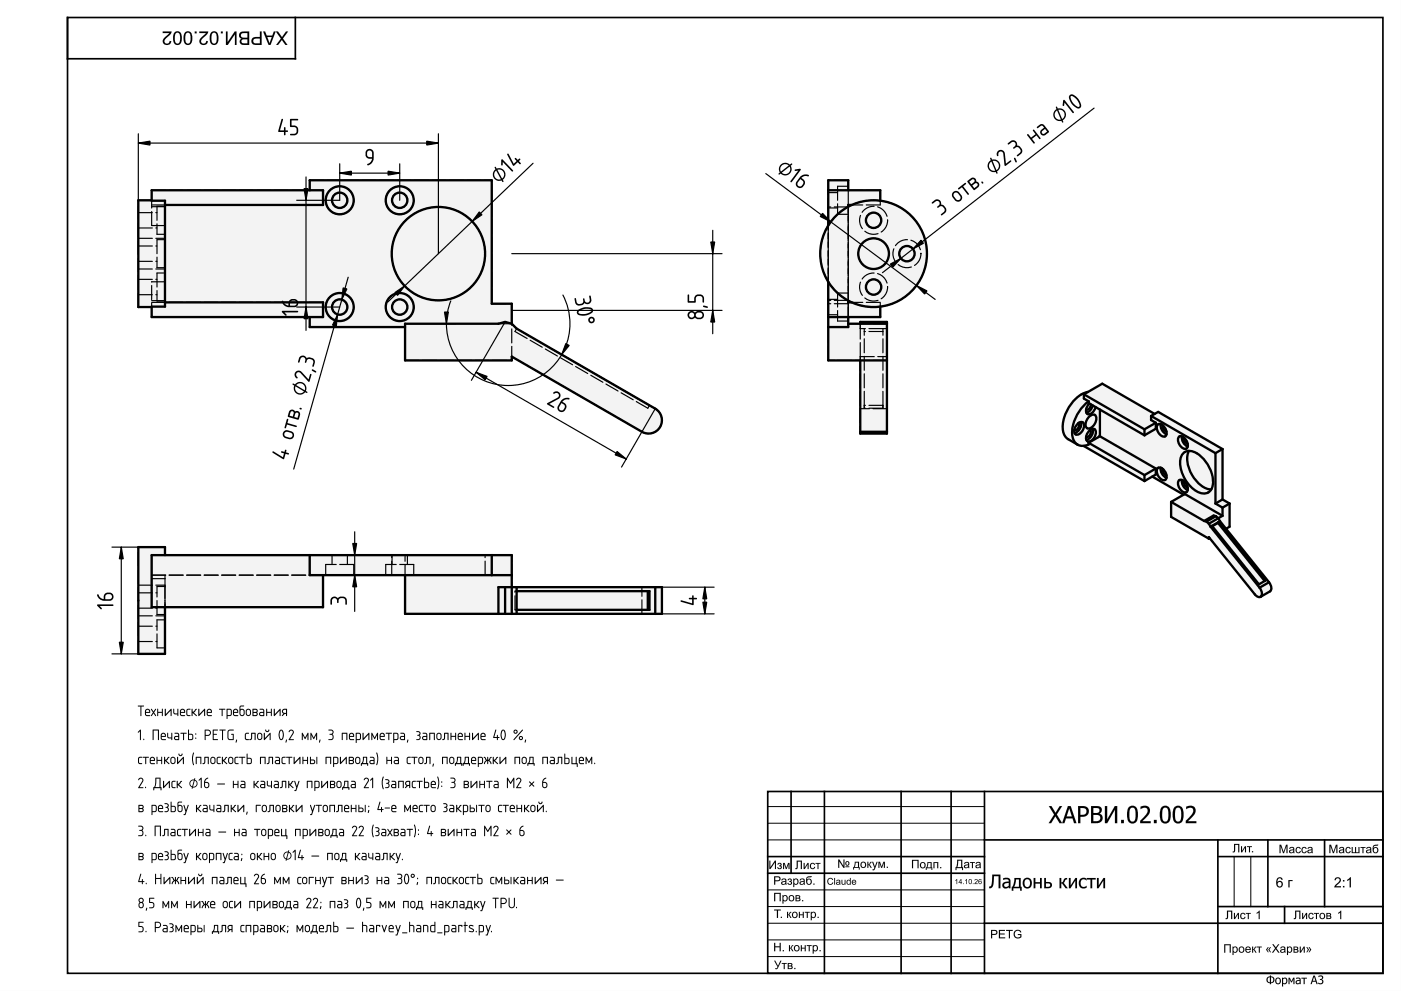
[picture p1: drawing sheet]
<svg xmlns="http://www.w3.org/2000/svg" width="420mm" height="297mm" viewBox="0 0 420 297" stroke-linecap="round" stroke-linejoin="round" font-family="sans-serif">
<g fill="#000">
<path d="M376.8 273.6l1-.6v2.5h-.3v-2l-.7 .4zM401.3 273.6l.9-.6v2.5h-.3v-2l-.6 .4z"/>
<path d="M0 0h420v297h-420zM0 0v297h420v-297z"/>
<path d="M82.7 9.4h.7l1.2 1.7 1.2-1.7h.6l-1.6 2.1 1.4 2h-.6l-1.1-1.6-1.1 1.6h-.6l1.4-1.9zM78.9 9.4h.6l.5 1.3h1.7l.4-1.3h.6l-1.6 4.1h-.5zM80.1 11.1l.8 2 .6-2zM75.7 11.4l.8-.3h1.4v-1.7h.6v4.1l-2.2-.1a1.17 1.17 0 0 1-.9-.8 1.17 1.17 0 0 1 .3-1.2zM76.2 11.7a.75 .75 0 0 0-.2 1 .75 .75 0 0 0 .9 .3h1v-1.4zM72 9.8l.7-.3 2-.1v4.1h-1.5a1.03 1.03 0 0 1-1.2-.6 1.03 1.03 0 0 1 .4-1.3 1.06 1.06 0 0 1-.4-1.8zM72.5 12a.68 .68 0 0 0 .1 .8 .68 .68 0 0 0 .8 .2h.8v-1.2h-1.3zM72.4 10.1a.75 .75 0 0 0 0 1 .75 .75 0 0 0 .9 .2h.9v-1.4h-1.4zM67.8 9.4h.4v3.2l2.2-3.2h.5v4.1h-.4v-3.2l-2.2 3.2h-.5zM66.2 9.4h.6v.6h-.6zM63.5 9.6a1.3 1.3 0 0 1 1.4 0 1.3 1.3 0 0 1 .6 1.3 1.95 1.95 0 0 1-1.3 2.6 1.72 1.72 0 0 1-1.3-2.4l.1-.8zM63.8 9.9a2.72 2.72 0 0 0 .2 3.1 1.09 1.09 0 0 0 1-1.6 1.11 1.11 0 0 0-1-1.6zM59.8 9.4h2.6l-.2 .7-.8 .8a1.39 1.39 0 0 0-.9 2 .8 .8 0 0 0 .9 .1 .8 .8 0 0 0 .4-.7h.6a1.29 1.29 0 0 1-2.1 1 1.29 1.29 0 0 1 .2-2.2l1.3-1.2h-2zM58.4 9.4h.6v.6h-.6zM55.6 9.6a1.3 1.3 0 0 1 1.5 0 1.3 1.3 0 0 1 .6 1.3 1.95 1.95 0 0 1-1.3 2.6 1.72 1.72 0 0 1-1.4-2.4l.2-.8zM56 9.9a2.72 2.72 0 0 0 .1 3.1 1.09 1.09 0 0 0 1.1-1.6 1.11 1.11 0 0 0-1.1-1.6zM52.5 9.6a1.3 1.3 0 0 1 1.4 0 1.3 1.3 0 0 1 .6 1.3 1.95 1.95 0 0 1-1.3 2.6 1.72 1.72 0 0 1-1.3-2.4l.1-.8zM52.8 9.9a2.72 2.72 0 0 0 .2 3.1 1.09 1.09 0 0 0 1-1.6 1.11 1.11 0 0 0-1-1.6zM48.8 9.4h2.7l-.3 .7-.8 .8a1.39 1.39 0 0 0-.9 2 .8 .8 0 0 0 .9 .1 .8 .8 0 0 0 .5-.7h.5a1.29 1.29 0 0 1-2 1 1.29 1.29 0 0 1 .1-2.2l1.3-1.2h-2z"/>
<path d="M82.7 9.4h.7l1.2 1.7 1.2-1.7h.6l-1.6 2.1 1.4 2h-.6l-1.1-1.6-1.1 1.6h-.6l1.4-1.9zM82.7 9.4l1.5 2.2-1.4 1.9h.6l1.1-1.6 1.1 1.6h.6l-1.4-2 1.6-2.1h-.6l-1.2 1.8-1.2-1.8zM78.9 9.4h.6l.5 1.3h1.7l.4-1.3h.6l-1.6 4.1h-.6zM78.9 9.4l1.7 4.1h.5l1.6-4.1h-.6l-.4 1.3h-1.7l-.5-1.3zM80.1 11.1l.8 2 .6-2zM80.1 11.1h1.4l-.6 2zM75.7 11.4l.8-.3h1.4v-1.7h.6v4.1h-2l-.7-.2-.4-1zM75.7 11.4a1.23 1.23 0 0 0-.1 1.5 1.23 1.23 0 0 0 1.3 .6h1.6v-4.1h-.6v1.7h-1.4zM76.2 11.8l-.3 .5 .3 .6 1.7 .1v-1.4zM76.2 11.7l1.7-.2v1.5h-1a.75 .75 0 0 1-.9-.3 .75 .75 0 0 1 .2-1zM72 9.8l.7-.3 2-.1v4.1l-2.4-.2-.4-.9 .1-.4 .4-.4-.5-.4a1.15 1.15 0 0 1 .1-1.4zM72 9.8a1.06 1.06 0 0 0 .5 1.8 1.02 1.02 0 0 0-.5 1.3 1.02 1.02 0 0 0 1.2 .6h1.5v-4.1l-2 .1zM72.5 12a.68 .68 0 0 0 .1 .8 .68 .68 0 0 0 .8 .2h.8v-1.2h-1.3zM72.5 12l.4-.2h1.3v1.2l-1.6-.1-.2-.3zM72.4 10.1l-.2 .5 .3 .5 1.7 .2v-1.4zM72.4 10.1l.4-.2h1.4v1.4l-1.7-.2-.3-.5zM67.8 9.4h.5v3.2l2.1-3.2h.5v4.1h-.5v-3.2l-2.1 3.2h-.5zM67.8 9.4v4.1h.5l2.2-3.2v3.2h.4v-4.1h-.5l-2.2 3.3v-3.3zM66.2 9.4h.6v.6h-.6zM66.2 9.4v.6h.6v-.6zM63.5 9.6a1.31 1.31 0 0 1 1.4 0 1.31 1.31 0 0 1 .6 1.3 1.96 1.96 0 0 1-1.3 2.6l-.9-.4-.4-1 .1-1.6zM63.5 9.6a3.1 3.1 0 0 0-.5 2.8 1.23 1.23 0 0 0 1.9 .9l.5-.7a4 4 0 0 0-.3-2.8 1.22 1.22 0 0 0-1.6-.2zM63.8 9.9a2.72 2.72 0 0 0 .2 3.1l.7-.2a3.9 3.9 0 0 0 .1-2.7l-.4-.3zM63.8 9.9a.86 .86 0 0 1 1 .1 .86 .86 0 0 1 .2 1 1.54 1.54 0 0 1-.8 2.1l-.6-.3a3.9 3.9 0 0 1 0-2.7zM59.8 9.4h2.7l-.3 .7-.8 .8a1.4 1.4 0 0 0-.9 2l.8 .2 .3-.2 .2-.6h.6a1.27 1.27 0 0 1-1.5 1.2 1.27 1.27 0 0 1-1-1.6l1.9-2h-2zM59.8 9.4v.5h2l-1.1 1a1.31 1.31 0 0 0-.9 1.6 1.31 1.31 0 0 0 1.5 1l.7-.3 .3-.5 .1-.4h-.6a.77 .77 0 0 1-1 .8 .77 .77 0 0 1-.3-1.3l1.6-1.5 .3-.9zM58.4 9.4h.6v.6h-.6zM58.4 9.4v.6h.6v-.6zM55.6 9.6a1.31 1.31 0 0 1 1.5 0 1.31 1.31 0 0 1 .6 1.3 1.96 1.96 0 0 1-1.3 2.6l-.9-.4-.4-1v-1.6zM55.6 9.6a2.77 2.77 0 0 0 .4 3.8h.9l.6-.8a4 4 0 0 0-.2-2.8 1.22 1.22 0 0 0-1.7-.2zM56 9.9a2.72 2.72 0 0 0 .1 3.1l.8-.2 .2-1.8-.3-1.1zM55.9 9.9a.86 .86 0 0 1 1 .1 .86 .86 0 0 1 .3 1 1.54 1.54 0 0 1-.8 2.1l-.6-.3a3.9 3.9 0 0 1 0-2.7zM52.5 9.6a1.31 1.31 0 0 1 1.4 0 1.31 1.31 0 0 1 .6 1.3 1.96 1.96 0 0 1-1.3 2.6l-.8-.4-.5-1 .1-1.6zM52.5 9.6a3.1 3.1 0 0 0-.5 2.8 1.23 1.23 0 0 0 2 .9l.4-.7 .1-.8-.1-1.3-.3-.7a1.22 1.22 0 0 0-1.6-.2zM52.8 9.9a2.72 2.72 0 0 0 .2 3.1l.8-.2a3.9 3.9 0 0 0 0-2.7l-.4-.3zM52.8 9.9a.86 .86 0 0 1 1 .1 .86 .86 0 0 1 .2 1 1.54 1.54 0 0 1-.8 2.1l-.6-.3-.1-.5v-1.7zM48.8 9.4h2.7l-.3 .7-.8 .8a1.4 1.4 0 0 0-.9 2l.8 .2 .3-.2 .3-.6h.5a1.27 1.27 0 0 1-1.5 1.2 1.27 1.27 0 0 1-1-1.6l1.9-2h-2zM48.8 9.4v.5h2l-1.1 1a1.31 1.31 0 0 0-.9 1.6 1.31 1.31 0 0 0 1.5 1l.7-.3 .3-.5 .1-.4h-.5a.77 .77 0 0 1-1.1 .8 .77 .77 0 0 1-.3-1.3l1.6-1.5 .4-.9z"/>
<path d="M230.7 258h.3v2l1.4-2h.3v2.5h-.3v-2l-1.3 2h-.4zM233.3 258.8a.6 .6 0 0 1 .8-.2 .6 .6 0 0 1 .2 .8l-.1 .1a.63 .63 0 0 1 .1 1 .63 .63 0 0 1-1-.1l-.2-.4 .3-.1a.38 .38 0 0 0 .2 .5 .38 .38 0 0 0 .5-.3 .38 .38 0 0 0-.2-.4h-.3v-.3a.31 .31 0 0 0 .5-.1 .31 .31 0 0 0-.2-.4 .31 .31 0 0 0-.4 .1l-.4 .1zM234.8 258.7h.5l.5 1.4 .5-1.4h.5v1.8h-.3v-1.5l-.6 1.5h-.2l-.6-1.6v1.6h-.3z"/>
<path d="M230.7 258h.3v2l1.4-2h.3v2.5h-.3v-2l-1.3 2h-.4zM230.7 258v2.5h.4l1.3-2v2h.3v-2.5h-.3l-1.4 2v-2zM233.3 258.8a.61 .61 0 0 1 .8-.2 .61 .61 0 0 1 .2 .8l.1 .3a.69 .69 0 0 1-.5 .8 .69 .69 0 0 1-.8-.5l.3-.1 .4 .4 .4-.3-.2-.3h-.4v-.3l.5-.2-.1-.3-.9 .2zM233.3 258.8l-.2 .3 .3 .1a.34 .34 0 0 1 .3-.3 .34 .34 0 0 1 .4 .2l-.5 .3v.3h.4a.39 .39 0 0 1-.1 .6 .39 .39 0 0 1-.5-.4l-.3 .1a.77 .77 0 0 0 1.2 .4 .52 .52 0 0 0-.1-.9l.2-.3-.1-.4-.5-.2zM234.8 258.7h.5l.5 1.4 .5-1.4h.5v1.8h-.3v-1.5l-.6 1.5h-.2l-.6-1.6 .1 1.6h-.4zM234.8 258.7v1.8h.3l.1-1.6 .5 1.6h.2l.6-1.5v1.5h.3v-1.8h-.5l-.5 1.4-.5-1.4z"/>
<path d="M238.9 258h1.6v2.5h-.3v-2.2h-.9v1.3a.65 .65 0 0 1-.1 .7 .65 .65 0 0 1-.7 .2l.4-.5zM241 258.7h.3v1.4l.9-1.4h.3v1.8h-.3v-1.4l-.9 1.4h-.3zM243.2 258.8a.78 .78 0 0 1 1.2 .4h-.3a.55 .55 0 0 0-.7-.2 .55 .55 0 0 0-.2 .8 .48 .48 0 0 0 .5 .5 .48 .48 0 0 0 .5-.5l.3 .1a.89 .89 0 0 1-1.4 .4 .89 .89 0 0 1 0-1.4zM244.6 258.7h1.5v.2h-.6v1.6h-.3v-1.6h-.6z"/>
<path d="M238.9 258h1.6v2.5h-.3v-2.2h-.9v1.3a.63 .63 0 0 1-.1 .7 .63 .63 0 0 1-.7 .2l.4-.5zM238.9 258v2l-.4 .5h.4l.3-.4v-1.8h1v2.2h.3v-2.5zM241 258.7h.3v1.4l.9-1.4h.3v1.8h-.3v-1.4l-.9 1.4h-.3zM241 258.7v1.8h.3l.9-1.4v1.4h.3v-1.8h-.3l-.9 1.4v-1.4zM243.2 258.8l.7-.2 .6 .6h-.4l-.1-.2a.62 .62 0 0 0-.8 .6 .62 .62 0 0 0 .8 .6l.2-.4 .3 .1a.87 .87 0 0 1-1.3 .5 .87 .87 0 0 1-.2-1.3zM243.2 258.8a1.19 1.19 0 0 0-.1 1.5l1 .1 .4-.5-.3-.1a.46 .46 0 0 1-.3 .5 .46 .46 0 0 1-.6-.2v-1.1a.45 .45 0 0 1 .5-.1 .45 .45 0 0 1 .3 .3h.3a.77 .77 0 0 0-1.2-.4zM244.6 258.7h1.5v.2h-.6v1.6h-.3v-1.6h-.6zM244.6 258.7v.2h.6v1.6h.3v-1.6h.6v-.2z"/>
<path d="M251.4 257.6h.3l1.2 2v-2h.4v2.5h-.4l-1.2-1.9v1.9h-.3zM253.5 258.8a.67 .67 0 0 1 1.3 0 .67 .67 0 0 1-1.3 0zM253.9 258.5l.1 .7a.4 .4 0 0 0 .4-.4 .4 .4 0 0 0-.5-.3zM253.5 259.7h1.2v.2h-1.2zM256.3 258.3h1.3l.2 2.4h-.2v-.6h-1.5v.6h-.2v-.8l.3-.3zM256.6 258.6l-.3 1.3h1v-1.3zM258 259.2a.95 .95 0 0 1 1.9 0 .95 .95 0 0 1-1.9 0zM258.5 258.7a.63 .63 0 0 0-.1 1 .63 .63 0 0 0 1-.1 .63 .63 0 0 0 0-.8 .63 .63 0 0 0-.9-.1zM260.1 258.3h.3v.8l.6-.7 .4-.1v.3l-.3 .1a.5 .5 0 0 0-.3 .4 .5 .5 0 0 0 .3 .5l.4 .5h-.4l-.7-.8v.8h-.3zM261.5 258.3h.4l.5 1.5 .5-1.5h.3l-.8 2.2-.4 .4-.3-.1v-.3h.3l.2-.4zM263.4 258.3h.5l.5 1.5 .5-1.5h.5v1.8h-.3v-1.4l-.6 1.4h-.2l-.6-1.5v1.5h-.3zM265.9 259.8h.4v.3h-.4z"/>
<path d="M251.4 257.6h.3l1.2 2v-2h.4v2.5h-.4l-1.2-1.9v1.9h-.3zM251.4 257.6v2.5h.3v-1.9l1.2 1.9h.4v-2.5h-.4l.1 2-1.3-2zM253.5 258.8a.7 .7 0 0 1 1.4 0 .7 .7 0 0 1-1.4 0zM253.5 258.8a.66 .66 0 0 0 1.3 0 .66 .66 0 0 0-1.3 0zM253.8 258.8a.4 .4 0 0 0 .8 0 .4 .4 0 0 0-.8 0zM253.9 258.5l.1-.1a.4 .4 0 0 1 .4 .4 .4 .4 0 0 1-.5 .3zM253.5 259.7h1.2v.2h-1.2zM253.5 259.7v.2h1.2v-.2zM256.3 258.3h1.3l.2 2.4h-.2v-.6h-1.5v.6h-.2v-.8l.3-.3zM256.3 258.3a1.23 1.23 0 0 1-.4 1.6v.8h.2v-.6h1.5v.6h.2l-.2-2.4zM256.6 258.6l-.3 1.3h1v-1.3zM256.6 258.6h.7v1.3h-1zM258 259.2a.95 .95 0 0 1 1.9 0 .95 .95 0 0 1-1.9 0zM258 259.2a.95 .95 0 0 0 1.9 0 .95 .95 0 0 0-1.9 0zM258.5 258.7a.73 .73 0 0 0 .4 1.2l.4-.2a.65 .65 0 0 0 .1-.9 .65 .65 0 0 0-.9-.1zM258.5 258.7l.4-.2 .4 .2a.66 .66 0 0 1 .1 .9 .66 .66 0 0 1-.9 .1l-.1-.5zM260.1 258.3h.3v.8l.6-.7 .4-.1v.3l-.7 .6 .8 .9h-.4l-.7-.8v.8h-.3zM260.1 258.3v1.8h.3v-.8l.7 .8h.4l-.8-.9 .7-.6v-.3l-.4 .1-.6 .7v-.8zM261.5 258.3h.4l.5 1.5 .5-1.5h.3l-.8 2.2-.4 .4-.3-.1-.1-.3h.4l.2-.4zM261.5 258.3l.7 1.8-.2 .4h-.3v.3l.3 .1 .4-.4 .8-2.2h-.3l-.5 1.5-.5-1.5zM263.4 258.3h.5l.5 1.5 .5-1.5h.5v1.8h-.3v-1.4l-.6 1.4h-.3l-.5-1.5v1.5h-.3zM263.4 258.3v1.8h.3v-1.5l.6 1.5h.2l.6-1.4v1.4h.3v-1.8h-.5l-.5 1.5-.5-1.5zM265.9 259.8h.4v.3h-.4zM265.9 259.8v.3h.4v-.3z"/>
<path d="M273.5 257.7h2v2.5h-.3v-2.2h-1.4v2.2h-.3zM275.9 259.3a.91 .91 0 0 1 1.8 0 .91 .91 0 0 1-1.8 0zM276.4 258.8a.63 .63 0 0 0-.2 1 .63 .63 0 0 0 1-.1 .63 .63 0 0 0 0-.8 .63 .63 0 0 0-.8-.1zM278.1 258.4h1.3l.2 2.4h-.3v-.6h-1.4v.6h-.3v-.8l.4-.3zM278.4 258.7l-.3 1.3h1v-1.3zM279.9 258.4h1.5v1.8h-.3v-1.5h-.8v1.5h-.4zM281.9 259.9h.4v.3h-.4z"/>
<path d="M273.5 257.7h2v2.6h-.4v-2.3h-1.3v2.3h-.3zM273.5 257.7v2.5h.3v-2.2h1.4v2.2h.3v-2.5zM275.9 259.4a.92 .92 0 0 1 1.8 0 .92 .92 0 0 1-1.8 0zM275.9 259.3a.91 .91 0 0 0 1.8 0 .91 .91 0 0 0-1.8 0zM276.2 259.3a.61 .61 0 0 0 1.2 0 .61 .61 0 0 0-1.2 0zM276.3 258.8h.1a.52 .52 0 0 1 .5-.1 .52 .52 0 0 1 .4 .4 .6 .6 0 0 1-.2 .8 .6 .6 0 0 1-.8 0l-.1-.6zM278.1 258.4h1.3l.2 2.4h-.3v-.6h-1.4v.6h-.3v-.8l.3-.3zM278.1 258.4a1.23 1.23 0 0 1-.5 1.6v.8h.3v-.6h1.4v.6h.3l-.2-2.4zM278.4 258.7l-.3 1.3h1v-1.3zM278.4 258.7h.7v1.3h-1zM279.9 258.4h1.5v1.9h-.3v-1.6h-.8v1.6h-.4zM279.9 258.4v1.8h.4l-.1-1.5h.9v1.5h.3v-1.8zM281.9 259.9h.4v.4h-.4zM281.9 259.9v.3h.4v-.3z"/>
<path d="M287.1 257.7h1.5v2.2h.2v.9h-.3v-.6h-1.7v.6h-.2v-.9h.1l.3-.9zM287.4 258l-.3 1.9h1.2v-1.9zM289.3 258.6l.1-.1a.81 .81 0 0 1 1-.1 .81 .81 0 0 1 .3 1l.1 .8h-.4v-.2a.64 .64 0 0 1-1 .3 .64 .64 0 0 1-.1-1l.2-.1a.53 .53 0 0 0 .8-.4l-.4-.2-.8 .3zM289.5 259.5a.42 .42 0 0 0 .5 .5 .42 .42 0 0 0 .2-.7zM290.9 258.4h1.5v.2h-.6v1.6h-.3v-1.6h-.6zM292.7 258.6l.1-.1a.81 .81 0 0 1 1.1-.1 .81 .81 0 0 1 .2 1l.1 .8h-.3l-.1-.2a.64 .64 0 0 1-.9 .3 .64 .64 0 0 1-.2-1l.3-.1a.53 .53 0 0 0 .8-.4l-.4-.2-.8 .3zM293 259.5a.42 .42 0 0 0 .5 .5 .42 .42 0 0 0 .2-.7z"/>
<path d="M287 257.7h1.6v2.2h.2v.9h-.3v-.6h-1.7l.1 .6h-.4v-.9h.2l.3-.9zM287.1 257.7l-.1 1.3-.2 .9h-.2v.9h.2v-.6h1.7v.6h.3v-.9h-.2v-2.2zM287.4 258l-.3 1.9h1.2v-1.9zM287.4 258h.9v1.9h-1.2zM289.3 258.6l1-.2a1.18 1.18 0 0 1 .4 1.5l.1 .3h-.4v-.2a.68 .68 0 0 1-.9 .3 .68 .68 0 0 1-.4-.8l1.2-.4a.46 .46 0 0 0-.4-.5 .46 .46 0 0 0-.5 .4l-.3-.1zM289.3 258.6l-.2 .3h.3l.5-.3 .4 .2v.3l-.8 .1a.53 .53 0 0 0-.3 .9l.7 .1 .5-.2v.2h.4l-.3-1.7-.6-.2zM289.5 259.5v.4l.4 .1 .4-.3v-.4zM289.5 259.5l.7-.2a.42 .42 0 0 1-.2 .7 .42 .42 0 0 1-.6-.4zM290.9 258.4h1.5v.2h-.6v1.6h-.3v-1.6h-.6zM290.9 258.4v.2h.6v1.6h.3v-1.6h.6v-.2zM292.7 258.6l1.1-.2a1.18 1.18 0 0 1 .3 1.5l.1 .3h-.3l-.1-.2a.65 .65 0 0 1-.9 .3 .65 .65 0 0 1-.2-1l1.1-.2a.46 .46 0 0 0-.4-.5 .46 .46 0 0 0-.5 .4l-.3-.1zM292.7 258.6l-.1 .3h.3l.5-.3 .4 .2v.3l-.8 .1a.53 .53 0 0 0-.3 .9l.6 .1 .5-.2 .1 .2h.3l-.2-1.7-.6-.2zM293 259.5v.4l.4 .1 .3-.3 .1-.4zM292.9 259.5l.8-.2a.42 .42 0 0 1-.3 .7 .42 .42 0 0 1-.5-.4z"/>
<path d="M314.5 241.6h.8l1.3 2 1.2-2h.7l-1.6 2.5 1.6 2.6h-.7l-1.3-2-1.3 2h-.7l1.6-2.5zM320.3 241.6h.8l1.7 5.1h-.7l-.5-1.4h-1.9l-.5 1.4h-.7zM320.7 242.3l-.8 2.4h1.6zM323.3 241.6h1.3a1.64 1.64 0 0 1 2 1.6 1.64 1.64 0 0 1-2 1.6h-.6v1.9h-.7zM324 242.2v2a1.26 1.26 0 0 0 1.3-.1 1.26 1.26 0 0 0 .5-1.3 1.41 1.41 0 0 0-1.8-.6zM327.2 241.6h1.7a1.21 1.21 0 0 1 1.5 .8 1.21 1.21 0 0 1-.7 1.5 1.52 1.52 0 0 1 .9 1.9 1.52 1.52 0 0 1-1.9 .9h-1.5zM327.9 242.2v1.5h.8a.82 .82 0 0 0 1-.9 .82 .82 0 0 0-1.2-.6zM327.9 244.3v1.9h.5a1.03 1.03 0 0 0 1.5-.5 1.03 1.03 0 0 0-.5-1.4zM331.4 241.6h.6v4l2.3-4h.7v5.1h-.6v-4l-2.3 4h-.7zM336.2 245.8h.8v.9h-.8zM338.6 241.9a1.67 1.67 0 0 1 2-.1 1.67 1.67 0 0 1 .7 1.9 2.75 2.75 0 0 1-1.3 3.1 1.72 1.72 0 0 1-2-2.1l.1-1.9zM339 242.3a4.1 4.1 0 0 0 .3 3.9 1.05 1.05 0 0 0 1.1-.3 1.05 1.05 0 0 0 .2-1.1l-.1-1.5a.92 .92 0 0 0-.4-1.1 .92 .92 0 0 0-1.1 .1zM342 241.8a1.69 1.69 0 0 1 2-.2 1.69 1.69 0 0 1 .8 1.9l-.6 1-1.6 1.6h2.5v.6h-3.2v-.7l1.3-1.2a1.9 1.9 0 0 0 .7-2.5l-.8-.2-1.1 .4zM346.1 245.8h.8v.9h-.8zM348.5 241.9a1.67 1.67 0 0 1 1.9-.1 1.67 1.67 0 0 1 .7 1.9 2.75 2.75 0 0 1-1.2 3.1 1.72 1.72 0 0 1-2.1-2.1l.2-1.9zM348.9 242.3a4.1 4.1 0 0 0 .2 3.9 1.05 1.05 0 0 0 1.1-.3 1.05 1.05 0 0 0 .2-1.1v-1.5a.92 .92 0 0 0-.4-1.1 .92 .92 0 0 0-1.1 .1zM352.3 241.9a1.67 1.67 0 0 1 2-.1 1.67 1.67 0 0 1 .6 1.9 2.75 2.75 0 0 1-1.2 3.1 1.72 1.72 0 0 1-2-2.1l.1-1.9zM352.7 242.3a4.1 4.1 0 0 0 .3 3.9 1.05 1.05 0 0 0 1-.3 1.05 1.05 0 0 0 .2-1.1v-1.5a.92 .92 0 0 0-.4-1.1 .92 .92 0 0 0-1.1 .1zM355.7 241.8a1.69 1.69 0 0 1 2-.2 1.69 1.69 0 0 1 .8 1.9l-.6 1-1.6 1.6h2.5v.6h-3.2v-.7l1.3-1.2a1.9 1.9 0 0 0 .7-2.5l-.8-.2-1.1 .4z"/>
<path d="M314.5 241.6h.8l1.3 2 1.2-2h.8l-1.7 2.5 1.7 2.6h-.8l-1.3-2-1.3 2h-.7l1.6-2.5zM314.5 241.6l1.6 2.6-1.6 2.5h.7l1.3-2 1.3 2h.7l-1.6-2.6 1.6-2.5h-.7l-1.2 2-1.3-2zM320.3 241.6h.8l1.7 5.1h-.7l-.5-1.4h-1.9l-.5 1.4h-.7zM320.3 241.6l-1.8 5.1h.7l.5-1.4h2l.4 1.4h.7l-1.7-5.1zM320.7 242.3l-.8 2.4h1.6zM320.7 242.3l.8 2.4h-1.6zM323.3 241.6h1.9l.7 .3a1.44 1.44 0 0 1 .6 1.7 2.01 2.01 0 0 1-2.5 1.2v1.9h-.7zM323.3 241.6v5.1h.7v-1.9l1.5-.1 .7-.6 .3-.7-.1-1a1.77 1.77 0 0 0-1.8-.8zM324 242.2v2h1.1l.5-.3 .2-.7-.2-.7-.5-.3zM324 242.2h1.1a.97 .97 0 0 1 .6 1.6 1.65 1.65 0 0 1-1.7 .5zM327.2 241.6h2.2a1.14 1.14 0 0 1 1.1 1 1.14 1.14 0 0 1-.8 1.3 1.35 1.35 0 0 1 .7 2.1l-.9 .6-2.3 .1zM327.2 241.6v5.1h1.8l.9-.3 .8-1-.3-1.1-.7-.4 .7-.7-.1-1-.9-.5zM327.9 242.2v1.5h1.2l.6-.4v-.6l-.2-.4zM327.9 242.2h1.2l.6 .3a.83 .83 0 0 1-.1 1 .83 .83 0 0 1-.9 .2h-.8zM327.9 244.3v1.9l1.4-.1 .7-.7a.96 .96 0 0 0-1.3-1.1zM327.9 244.2l1.5 .1 .5 .5a1.11 1.11 0 0 1-.3 1.2 1.11 1.11 0 0 1-1.2 .2h-.5zM331.4 241.6h.7v4l2.2-4h.8v5.1h-.7v-4l-2.3 4h-.7zM331.4 241.6v5.1h.7l2.3-4.1v4.1h.6v-5.1h-.7l-2.3 4v-4zM336.2 245.7h.9v1h-.9zM336.2 245.8v.9h.8v-.9zM338.6 241.9l1-.4a1.58 1.58 0 0 1 1.6 1.7 2.97 2.97 0 0 1-1.2 3.6l-1.1-.1-.5-.5a5.3 5.3 0 0 1 0-4.1zM338.6 241.9a4.2 4.2 0 0 0 .3 4.8l1.1 .1 .9-.6a5.4 5.4 0 0 0 0-4 1.51 1.51 0 0 0-2.3-.3zM339.1 242.3l-.2 .3a5 5 0 0 0 .3 3.5l.6 .1 .5-.3 .2-.8v-1.8a.91 .91 0 0 0-.4-1.1 .91 .91 0 0 0-1 .1zM339 242.3l.8-.2 .6 .5 .2 1.6-.2 1.5a.79 .79 0 0 1-1.3 .4l-.3-.6-.1-1 .1-1.5zM342 241.8l.6-.2a1.57 1.57 0 0 1 2 .4 1.57 1.57 0 0 1 0 1.9l-2 2.2h2.5v.6h-3.2v-.7l2.1-2.3a1.17 1.17 0 0 0-.1-1.4l-.8-.2-1.1 .4zM342 241.8v.7l1.3-.4 .5 .1 .3 .4a2.33 2.33 0 0 1-.9 2.2l-1.3 1.2v.7h3.2v-.6l-2.5 .1 2.1-2.4 .1-1.2-.3-.7a2.33 2.33 0 0 0-2.5-.1zM346.1 245.7h.8v1h-.8zM346.1 245.8v.9h.8v-.9zM348.4 241.9l1.1-.4a1.58 1.58 0 0 1 1.6 1.7 2.97 2.97 0 0 1-1.2 3.6l-1.2-.1-.5-.5a5.3 5.3 0 0 1 0-4.1zM348.5 241.9a4.2 4.2 0 0 0 .2 4.8l1.2 .1 .8-.6a5.4 5.4 0 0 0 0-4 1.51 1.51 0 0 0-2.2-.3zM348.9 242.3l-.2 .3a5 5 0 0 0 .3 3.5l.6 .1 .5-.3 .3-.8v-1.8a.91 .91 0 0 0-.4-1.1 .91 .91 0 0 0-1.1 .1zM348.9 242.3l.7-.2 .6 .5 .2 1.6-.2 1.5a.8 .8 0 0 1-1.2 .4l-.4-.6-.1-1 .1-1.5zM352.3 241.9l1-.4a1.58 1.58 0 0 1 1.6 1.7 2.97 2.97 0 0 1-1.2 3.6l-1.1-.1-.5-.5a5.3 5.3 0 0 1 0-4.1zM352.3 241.9a4.2 4.2 0 0 0 .3 4.8l1.1 .1 .9-.6a5.4 5.4 0 0 0 0-4 1.51 1.51 0 0 0-2.3-.3zM352.7 242.3l-.1 .3a5 5 0 0 0 .2 3.5l.7 .1 .5-.3 .2-.8v-1.8a.91 .91 0 0 0-.4-1.1 .91 .91 0 0 0-1.1 .1zM352.7 242.3l.8-.2 .6 .5 .2 1.6-.2 1.5a.8 .8 0 0 1-1.3 .4l-.3-.6-.1-1v-1.5zM355.7 241.8l.6-.2a1.57 1.57 0 0 1 2 .4 1.57 1.57 0 0 1 0 1.9l-2 2.2h2.5v.6h-3.2v-.7l2-2.3a1.17 1.17 0 0 0 0-1.4l-.8-.2-1.1 .4zM355.7 241.8v.7l1.3-.4 .5 .1 .3 .4a2.33 2.33 0 0 1-.9 2.2l-1.3 1.2v.7h3.2v-.6l-2.6 .1 2.2-2.4 .1-1.2-.3-.7a2.33 2.33 0 0 0-2.5-.1z"/>
<path d="M370.1 252.9h1.6v2.6h-.4v-2.3h-.9v1.3a.65 .65 0 0 1-.1 .8 .65 .65 0 0 1-.6 .2l.4-.5zM372.2 253.6h.3v1.4l.8-1.4h.4v1.9h-.3v-1.4l-.9 1.4h-.3zM374 253.6h1.5v.3h-.6v1.6h-.3v-1.6h-.6zM375.5 255.1h.3v.4h-.3z"/>
<path d="M370.1 252.9h1.6v2.6h-.4v-2.3h-.9v1.3a.63 .63 0 0 1 0 .8 .63 .63 0 0 1-.7 .2l.4-.5zM370.1 252.9v2.1l-.4 .5h.4l.3-.4v-1.9h.9v2.3h.4v-2.6zM372.2 253.6h.3v1.4l.8-1.4h.4v1.9h-.3v-1.4l-.9 1.4h-.3zM372.2 253.6v1.9h.3l.9-1.4v1.4h.3v-1.9h-.4l-.8 1.5v-1.5zM374 253.6h1.5v.3h-.6v1.6h-.3v-1.6h-.6zM374 253.6v.3h.6v1.6h.3v-1.6h.6v-.3zM375.5 255.1h.3v.4h-.3zM375.5 255.1v.4h.3v-.4z"/>
<path d="M383.7 253.2h.5l.7 2.2 .8-2.2h.4v2.5h-.3v-2.1l-.7 2.1h-.3l-.8-2.1 .1 2.1h-.4zM383.7 253.2v2.5h.3v-2.1l.8 2.1h.3l.7-2.1v2.1h.3v-2.5h-.4l-.8 2.2-.7-2.2zM386.8 254.1l1-.2a1.18 1.18 0 0 1 .4 1.5l.1 .3h-.4v-.2l-.5 .2-.7-.1a.74 .74 0 0 1 .1-.9 .74 .74 0 0 1 .9-.1h.1a.46 .46 0 0 0-.4-.5 .46 .46 0 0 0-.5 .4l-.3-.1zM386.8 254.1l-.2 .3 .3 .1 .5-.4 .4 .2v.3l-.8 .1a.57 .57 0 0 0-.4 .8 .57 .57 0 0 0 .9 .2l.4-.2v.2h.4l-.2-1.6-.7-.2zM387 255a.32 .32 0 0 0 0 .5 .32 .32 0 0 0 .4 0l.4-.3v-.4zM387 255l.8-.2a.57 .57 0 0 1-.2 .6 .57 .57 0 0 1-.6 0zM388.8 254l.9-.1 .4 .5-.3 .1a.55 .55 0 0 0-.8-.3 .55 .55 0 0 0-.1 .8l.5 .5 .4-.5 .3 .1a.88 .88 0 0 1-1.2 .5 .88 .88 0 0 1-.3-1.3zM388.8 254a.93 .93 0 0 0-.2 1.3 .93 .93 0 0 0 1.3 .3l.2-.5-.3-.1a.46 .46 0 0 1-.3 .5 .46 .46 0 0 1-.5-.2l-.1-.7 .2-.4 .4-.1 .3 .4 .3-.1a.77 .77 0 0 0-1.3-.4zM390.6 254l.9-.1 .4 .5-.3 .1a.55 .55 0 0 0-.8-.3 .55 .55 0 0 0-.2 .8l.5 .5 .5-.5 .3 .1a.79 .79 0 0 1-.5 .6 .79 .79 0 0 1-.9-.2 1.19 1.19 0 0 1 .1-1.5zM390.6 254a.89 .89 0 0 0-.1 1.5 .89 .89 0 0 0 1.4-.4l-.3-.1a.46 .46 0 0 1-.3 .5 .46 .46 0 0 1-.5-.2l-.2-.7 .3-.4 .4-.1 .3 .4 .3-.1a.77 .77 0 0 0-1.3-.4zM392.2 254.1l1.1-.2a1.18 1.18 0 0 1 .4 1.5v.3h-.3v-.2l-.9 .2-.4-.3 .2-.6 1-.2a.46 .46 0 0 0-.4-.5 .46 .46 0 0 0-.5 .4l-.3-.1zM392.2 254.1l-.1 .3 .3 .1 .5-.4 .4 .2v.3l-.8 .1a.57 .57 0 0 0-.4 .8 .57 .57 0 0 0 .9 .2l.4-.2v.2h.3l-.1-1.6-.7-.2zM392.5 255a.32 .32 0 0 0 0 .5 .32 .32 0 0 0 .4 0l.4-.3v-.4zM392.5 255l.8-.2a.57 .57 0 0 1-.2 .6 .57 .57 0 0 1-.6 0z"/>
<path d="M383.7 253.2h.5l.7 2.2 .8-2.2h.4v2.5h-.3v-2.1l-.7 2.1h-.3l-.8-2.1v2.1h-.3zM386.8 254.1l.1-.1a.81 .81 0 0 1 1-.1 .81 .81 0 0 1 .3 1.1l.1 .7h-.4v-.2a.64 .64 0 0 1-1 .3 .64 .64 0 0 1-.1-1l.2-.1a.53 .53 0 0 0 .8-.4l-.4-.2-.8 .3zM387 255a.42 .42 0 0 0 .5 .5 .42 .42 0 0 0 .2-.7zM388.8 254a.78 .78 0 0 1 1.3 .4l-.3 .1a.55 .55 0 0 0-.8-.3 .55 .55 0 0 0-.1 .8 .48 .48 0 0 0 .4 .5 .48 .48 0 0 0 .5-.5l.3 .1a.89 .89 0 0 1-1.3 .5 .89 .89 0 0 1-.1-1.4zM390.6 254a.78 .78 0 0 1 1.3 .4l-.3 .1a.55 .55 0 0 0-.8-.3 .55 .55 0 0 0-.2 .8 .48 .48 0 0 0 .5 .5 .48 .48 0 0 0 .5-.5l.3 .1a.89 .89 0 0 1-1.3 .5 .89 .89 0 0 1-.1-1.4zM392.2 254.1l.2-.1a.81 .81 0 0 1 1-.1 .81 .81 0 0 1 .2 1.1l.1 .7h-.3v-.2a.64 .64 0 0 1-1 .3 .64 .64 0 0 1-.1-1l.2-.1a.53 .53 0 0 0 .8-.4l-.4-.2-.8 .3zM392.5 255a.42 .42 0 0 0 .5 .5 .42 .42 0 0 0 .2-.7z"/>
<path d="M398.7 253.2h.5l.7 2.2 .7-2.2h.5v2.5h-.3v-2.1l-.8 2.1h-.3l-.7-2.1v2.1h-.3zM398.7 253.2v2.5h.3v-2.1l.7 2.1h.3l.8-2.1v2.1h.3v-2.5h-.5l-.7 2.2-.7-2.2zM401.7 254.1l1.1-.2a1.18 1.18 0 0 1 .3 1.5l.1 .3h-.3l-.1-.2-.8 .2-.4-.3 .1-.6 1.1-.2a.46 .46 0 0 0-.4-.5 .46 .46 0 0 0-.5 .4l-.3-.1zM401.7 254.1l-.1 .3 .3 .1 .5-.4 .4 .2v.3l-.8 .1a.57 .57 0 0 0-.4 .8 .57 .57 0 0 0 .9 .2l.3-.2 .1 .2h.3l-.1-1.6-.7-.2zM402 255a.32 .32 0 0 0 0 .5 .32 .32 0 0 0 .4 0l.3-.3 .1-.4zM401.9 255l.9-.2a.57 .57 0 0 1-.2 .6 .57 .57 0 0 1-.7 0zM403.8 254l.9-.1 .4 .5-.3 .1a.55 .55 0 0 0-.8-.3 .55 .55 0 0 0-.2 .8l.5 .5 .5-.5 .3 .1a.79 .79 0 0 1-.6 .6 .79 .79 0 0 1-.8-.2 1.19 1.19 0 0 1 .1-1.5zM403.8 254a.89 .89 0 0 0-.1 1.5 .89 .89 0 0 0 1.4-.4l-.3-.1a.46 .46 0 0 1-.3 .5 .46 .46 0 0 1-.5-.2l-.2-.7 .3-.4 .4-.1 .3 .4 .3-.1a.77 .77 0 0 0-1.3-.4zM405.4 253.9h.3v1.6h.7v-1.6h.3v1.6h.7v-1.6h.3v1.8h-2.3zM405.4 253.9v1.8h2.3v-1.8h-.3v1.6h-.7v-1.6h-.3v1.6h-.7v-1.6zM408 253.9h1.5v.2h-.6v1.6h-.3v-1.6h-.6zM408 253.9v.2h.6v1.6h.3v-1.6h.6v-.2zM409.8 254.1l1.1-.2a1.18 1.18 0 0 1 .4 1.5v.3h-.3v-.2l-.5 .2-.7-.1a.74 .74 0 0 1 .1-.9 .74 .74 0 0 1 .9-.1h.1a.46 .46 0 0 0-.4-.5 .46 .46 0 0 0-.5 .4l-.3-.1zM409.8 254.1l-.1 .3 .3 .1 .5-.4 .4 .2v.3l-.8 .1a.57 .57 0 0 0-.4 .8 .57 .57 0 0 0 .9 .2l.4-.2v.2h.3l-.1-1.6-.7-.2zM410.1 255a.32 .32 0 0 0 0 .5 .32 .32 0 0 0 .4 0l.4-.3v-.4zM410.1 255l.8-.2a.57 .57 0 0 1-.2 .6 .57 .57 0 0 1-.6 0zM411.9 253.4l1.4-.3a.55 .55 0 0 1-.8 .4l-.4 .2-.2 .5 .3-.2a.9 .9 0 0 1 1.1 .4 .9 .9 0 0 1-.4 1.2 .9 .9 0 0 1-1.2-.4v-1.1zM411.9 253.4l-.2 .4a1.8 1.8 0 0 0 .3 1.8l.7 .1 .4-.2 .3-.7-.3-.7a.79 .79 0 0 0-1.2 .2l.3-.7 .9-.1 .2-.4zM412.2 254.2a.63 .63 0 0 0-.2 .9 .63 .63 0 0 0 .9 .2v-1zM411.9 254.8a.6 .6 0 0 1 1.2 0 .6 .6 0 0 1-1.2 0z"/>
<path d="M398.7 253.2h.5l.7 2.2 .7-2.2h.5v2.5h-.3v-2.1l-.8 2.1h-.3l-.7-2.1v2.1h-.3zM401.7 254.1l.1-.1a.81 .81 0 0 1 1.1-.1 .81 .81 0 0 1 .2 1.1l.1 .7h-.3l-.1-.2a.64 .64 0 0 1-.9 .3 .64 .64 0 0 1-.2-1l.3-.1a.53 .53 0 0 0 .8-.4l-.4-.2-.8 .3zM401.9 255a.42 .42 0 0 0 .6 .5 .42 .42 0 0 0 .2-.7zM403.8 254a.78 .78 0 0 1 1.3 .4l-.3 .1a.55 .55 0 0 0-.8-.3 .55 .55 0 0 0-.2 .8 .48 .48 0 0 0 .5 .5 .48 .48 0 0 0 .5-.5l.3 .1a.89 .89 0 0 1-1.3 .5 .89 .89 0 0 1-.1-1.4zM405.4 253.9h.3v1.6h.7v-1.6h.3v1.6h.7v-1.6h.3v1.8h-2.3zM408 253.9h1.5v.2h-.6v1.6h-.3v-1.6h-.6zM409.8 254.1l.2-.1a.81 .81 0 0 1 1-.1 .81 .81 0 0 1 .2 1.1l.1 .7h-.3v-.2a.64 .64 0 0 1-1 .3 .64 .64 0 0 1-.1-1l.2-.1a.53 .53 0 0 0 .8-.4l-.4-.2-.8 .3zM410.1 255a.42 .42 0 0 0 .5 .5 .42 .42 0 0 0 .2-.7zM411.9 253.4l1.4-.3a.71 .71 0 0 1-1 .4l-.4 .7a.87 .87 0 0 1 1.4 .3 .87 .87 0 0 1-.6 1.2 .87 .87 0 0 1-1-.9zM412.2 254.2a.61 .61 0 0 0-.2 1 .61 .61 0 0 0 1 0 .61 .61 0 0 0 0-.8 .61 .61 0 0 0-.8-.2z"/>
<path d="M232.2 262.7l1.6 .1a.78 .78 0 0 1 .2 .9 .78 .78 0 0 1-.9 .5h-.6v1h-.3zM232.2 262.7v2.5h.3v-1l1.2-.1 .3-.3 .1-.6-.4-.5zM232.5 263v.9l.8-.1 .4-.2-.1-.6zM232.5 262.9h.6a.48 .48 0 0 1 .7 .5 .48 .48 0 0 1-.7 .5h-.6zM234.4 263.6l1.1-.2a1.18 1.18 0 0 1 .4 1.4v.4h-.3l-.1-.2-.8 .2-.4-.3 .2-.6 1-.3a.46 .46 0 0 0-.4-.4 .46 .46 0 0 0-.5 .3h-.3zM234.4 263.6l-.1 .3h.3l.5-.3 .4 .2v.2l-.8 .2a.57 .57 0 0 0-.4 .8 .57 .57 0 0 0 .9 .2l.4-.3v.3h.3l-.1-1.6-.7-.3zM234.7 264.5a.32 .32 0 0 0 0 .4 .32 .32 0 0 0 .4 .1l.4-.3v-.4zM234.7 264.5l.8-.2a.57 .57 0 0 1-.2 .6 .57 .57 0 0 1-.6 0zM236.3 263.5a.61 .61 0 0 1 .8-.2 .61 .61 0 0 1 .3 .8l-.1 .1a.52 .52 0 0 1 .2 .5 .52 .52 0 0 1-.3 .5 .72 .72 0 0 1-1.1-.5l1 .2a.35 .35 0 0 0 0-.5 .35 .35 0 0 0-.4 0v-.3l.4-.1a.3 .3 0 0 0-.1-.4 .3 .3 0 0 0-.4 .1l-.4 .1zM236.3 263.5l-.1 .3 .9-.2a.31 .31 0 0 1 0 .4 .31 .31 0 0 1-.4 .1v.3l.5 .1a.39 .39 0 0 1-.3 .5 .39 .39 0 0 1-.5-.4l-.3 .1a.77 .77 0 0 0 1.3 .4l.1-.4-.2-.5 .1-.6-.5-.3zM237.9 263.3h.3v.3l.3-.3 .6 .1a.96 .96 0 0 1 .4 1.2 .96 .96 0 0 1-1.1 .6l-.2-.2v.9h-.3zM237.9 263.4v2.5h.3v-.9l.5 .2 .6-.3 .1-1.1a.69 .69 0 0 0-1.2-.2v-.2zM238.3 263.7a.63 .63 0 0 0-.1 .9 .63 .63 0 0 0 .8 .2v-1.1l-.3-.1zM238.3 263.7a.59 .59 0 0 1 .9 .6 .59 .59 0 0 1-.9 .5zM239.9 263.6l1.1-.2a1.18 1.18 0 0 1 .4 1.4v.4h-.3v-.2l-.9 .2-.4-.3 .2-.6 1-.3a.46 .46 0 0 0-.4-.4 .46 .46 0 0 0-.5 .3h-.3zM239.9 263.6l-.1 .3h.3l.5-.3 .4 .2v.2l-.8 .2a.57 .57 0 0 0-.4 .8 .57 .57 0 0 0 .9 .2l.4-.3v.3h.3l-.1-1.6-.7-.3zM240.2 264.5a.32 .32 0 0 0 0 .4 .32 .32 0 0 0 .4 .1l.4-.3v-.4zM240.2 264.5l.8-.2a.57 .57 0 0 1-.2 .6 .57 .57 0 0 1-.6 0zM242 262.9l1.4-.3a.55 .55 0 0 1-.8 .4l-.4 .1-.2 .6 .3-.3a.9 .9 0 0 1 1.1 .5 .9 .9 0 0 1-.4 1.2 .9 .9 0 0 1-1.2-.4v-1.2zM242 262.9l-.2 .4a1.8 1.8 0 0 0 .3 1.8l.7 .1 .4-.2 .3-.7-.3-.7a.77 .77 0 0 0-1.2 .1l.3-.7 .9-.1 .2-.3zM242.3 263.7a.63 .63 0 0 0-.2 .9 .63 .63 0 0 0 .9 .2v-1zM242 264.3a.6 .6 0 0 1 1.1 0 .6 .6 0 0 1-1.1 0zM243.9 264.8h.4v.4h-.4zM243.9 264.8v.4h.4v-.4z"/>
<path d="M232.2 267.6h1.9v2.5h-.3v-2.2h-1.3v2.2h-.3zM234.7 268.3h.2v.3a.84 .84 0 0 1 1.3 .6 .84 .84 0 0 1-1.2 .8v.8h-.3zM235.1 268.7a.6 .6 0 0 0-.1 .9 .6 .6 0 0 0 .9 0 .61 .61 0 0 0 0-.8 .61 .61 0 0 0-.8-.1zM236.5 269.2a.91 .91 0 0 1 1.8 0 .91 .91 0 0 1-1.8 0zM237 268.7a.63 .63 0 0 0-.1 1 .63 .63 0 0 0 .9-.1 .63 .63 0 0 0 0-.8 .63 .63 0 0 0-.8-.1zM238.6 268.3h.7a.5 .5 0 0 1 .6 .2 .5 .5 0 0 1-.1 .7 .51 .51 0 0 1 .2 .6 .51 .51 0 0 1-.6 .3h-.8zM238.9 268.6v.5h.5a.25 .25 0 0 0 .3-.2 .25 .25 0 0 0-.3-.3zM238.9 269.3v.6h.6a.27 .27 0 0 0 .3-.3 .27 .27 0 0 0-.4-.3zM240.5 269.8h.4v.3h-.4z"/>
<path d="M232.2 267.6h1.9v2.6h-.3v-2.3h-1.3v2.3h-.3zM232.2 267.6v2.5h.3v-2.2h1.3v2.2h.3v-2.5zM234.6 268.3h.3v.3l.3-.3a.87 .87 0 0 1 1 1 .87 .87 0 0 1-1.2 .7v.9h-.4zM234.7 268.3v2.5h.3v-.9l.3 .3 .5-.1 .4-1.1-.3-.6-.6-.1-.4 .3v-.3zM235.1 268.7a.63 .63 0 0 0-.2 .9 .63 .63 0 0 0 .9 .2v-1.1l-.4-.2zM235.1 268.7l.3-.2 .4 .2a.65 .65 0 0 1 .1 .9 .65 .65 0 0 1-.8 .2zM236.5 269.3a.92 .92 0 0 1 1.8 0 .92 .92 0 0 1-1.8 0zM236.5 269.2a.91 .91 0 0 0 1.8 0 .91 .91 0 0 0-1.8 0zM236.8 269.2a.61 .61 0 0 0 1.2 0 .61 .61 0 0 0-1.2 0zM237 268.7a.52 .52 0 0 1 .5-.1 .52 .52 0 0 1 .4 .4 .6 .6 0 0 1-.2 .8 .6 .6 0 0 1-.7 0l-.2-.6zM238.6 268.3l1.3 .2 .1 .4-.2 .3 .3 .4-.2 .4-1.3 .2zM238.6 268.3v1.8l1.3-.1 .2-.4-.3-.4 .2-.3-.1-.4zM238.9 268.6v.5l.8-.2-.1-.3zM238.9 268.6h.5a.25 .25 0 0 1 .3 .3 .25 .25 0 0 1-.3 .2h-.5zM238.9 269.3v.6l.8-.2-.1-.3zM238.9 269.3l.7 .1a.26 .26 0 0 1 .2 .2 .26 .26 0 0 1-.3 .3h-.6zM240.5 269.8h.4v.4h-.4zM240.5 269.8v.3h.4v-.3z"/>
<path d="M232.2 262.7h.9a.77 .77 0 0 1 1 .7 .77 .77 0 0 1-1 .8h-.6v1h-.3zM232.5 263v.9h.6a.47 .47 0 0 0 .6-.5 .47 .47 0 0 0-.6-.4zM234.4 263.6l.2-.1a.81 .81 0 0 1 1-.1 .81 .81 0 0 1 .2 1l.1 .8h-.3l-.1-.2a.64 .64 0 0 1-.9 .2 .64 .64 0 0 1-.1-.9l.2-.1a.53 .53 0 0 0 .8-.4l-.4-.2-.8 .3zM234.7 264.5a.42 .42 0 0 0 .5 .5 .42 .42 0 0 0 .2-.7zM236.3 263.5a.6 .6 0 0 1 .8-.2 .6 .6 0 0 1 .3 .8l-.1 .1a.63 .63 0 0 1 0 1 .63 .63 0 0 1-.9-.1l-.3-.4 .3-.1a.38 .38 0 0 0 .3 .5 .38 .38 0 0 0 .4-.3 .38 .38 0 0 0-.2-.4h-.2v-.3a.31 .31 0 0 0 .4-.1 .31 .31 0 0 0-.1-.4 .31 .31 0 0 0-.4 .1l-.4 .1zM237.9 263.4h.3v.2a.84 .84 0 0 1 1.3 .7 .84 .84 0 0 1-1.3 .7v.9h-.3zM238.3 263.7a.6 .6 0 0 0-.1 .9 .6 .6 0 0 0 .9 .1 .61 .61 0 0 0 0-.8 .61 .61 0 0 0-.8-.2zM239.9 263.6l.2-.1a.81 .81 0 0 1 1-.1 .81 .81 0 0 1 .2 1l.1 .8h-.3v-.2a.64 .64 0 0 1-1 .2 .64 .64 0 0 1-.1-.9l.2-.1a.53 .53 0 0 0 .8-.4l-.4-.2-.8 .3zM240.2 264.5a.42 .42 0 0 0 .5 .5 .42 .42 0 0 0 .2-.7zM242 262.9l1.4-.3a.71 .71 0 0 1-1 .4l-.4 .7a.87 .87 0 0 1 1.4 .2 .87 .87 0 0 1-.6 1.3 .87 .87 0 0 1-1-1zM242.3 263.7a.61 .61 0 0 0-.2 .9 .61 .61 0 0 0 1 0 .61 .61 0 0 0 0-.7 .61 .61 0 0 0-.8-.2zM243.9 264.8h.4v.4h-.4z"/>
<path d="M232.2 272.6h2v.3h-.9v2.2h-.3v-2.2h-.8zM232.2 272.6v.3h.8v2.2h.3v-2.2h.9v-.3zM234.2 274.8h.3v.3h-.3zM234.2 274.8v.3h.3v-.3zM236 273.3h.3v.8l.6-.7 .4-.1v.3l-.7 .6 .8 .9h-.4l-.7-.8v.8h-.3zM236 273.3v1.8h.3v-.8l.7 .8h.4l-.8-.9 .7-.6v-.3l-.4 .1-.6 .7v-.8zM237.5 274.3a.91 .91 0 0 1 1.8 0 .91 .91 0 0 1-1.8 0zM237.5 274.2a.91 .91 0 0 0 1.8 0 .91 .91 0 0 0-1.8 0zM238 273.7a.65 .65 0 0 0-.2 .9 .65 .65 0 0 0 .9 .2l.2-.6-.2-.5-.3-.2zM238 273.7a.52 .52 0 0 1 .5-.1 .52 .52 0 0 1 .4 .4 .6 .6 0 0 1-.1 .8 .6 .6 0 0 1-.8 0l-.2-.6zM239.6 273.3h.3v.8h.8v-.8h.4v1.8h-.4v-.8h-.8v.8h-.3zM239.6 273.3v1.8h.3v-.8h.9l-.1 .8h.4v-1.8h-.4l.1 .8h-.9v-.8zM241.4 273.3h1.4v.3h-.5v1.5h-.4v-1.5h-.5zM241.4 273.3v.3h.6l-.1 1.5h.4v-1.5h.5v-.3zM243.1 273.3h.3v.3l.2-.3a.87 .87 0 0 1 1.1 1 .87 .87 0 0 1-1.3 .7l.1 .8h-.4zM243.1 273.3v2.5h.4l-.1-.9 .4 .3 .5-.1 .4-1.1-.3-.6-.6-.1-.4 .3v-.3zM243.6 273.7a.63 .63 0 0 0-.2 .8 .63 .63 0 0 0 .9 .3v-1.1l-.4-.2zM243.6 273.7l.3-.2 .4 .2a.65 .65 0 0 1 .1 .8 .65 .65 0 0 1-.8 .3zM245.2 274.8h.3v.3h-.3zM245.2 274.8v.3h.3v-.3z"/>
<path d="M232.2 272.6h2v.3h-.9v2.2h-.3v-2.2h-.8zM234.2 274.8h.3v.3h-.3zM236 273.3h.3v.8l.6-.7 .4-.1v.3l-.3 .1a.5 .5 0 0 0-.3 .4 .5 .5 0 0 0 .3 .5l.4 .5h-.4l-.7-.8v.8h-.3zM237.5 274.2a.91 .91 0 0 1 1.8 0 .91 .91 0 0 1-1.8 0zM238 273.7a.63 .63 0 0 0-.1 1 .63 .63 0 0 0 .9-.1 .63 .63 0 0 0 0-.8 .63 .63 0 0 0-.8-.1zM239.6 273.3h.3v.8h.8v-.8h.4v1.8h-.4v-.8h-.8v.8h-.3zM241.4 273.3h1.4v.3h-.5v1.5h-.4v-1.5h-.5zM243.1 273.3h.3v.3a.84 .84 0 0 1 1.3 .6 .84 .84 0 0 1-1.2 .8v.8h-.4zM243.6 273.7a.6 .6 0 0 0-.2 .9 .6 .6 0 0 0 .9 0 .61 .61 0 0 0 .1-.8 .61 .61 0 0 0-.8-.1zM245.2 274.8h.3v.3h-.3z"/>
<path d="M248.4 263.3a.88 .88 0 0 1 1.5 .4l-.3 .1a.73 .73 0 0 0-1.1-.2 .73 .73 0 0 0 0 1.2 .61 .61 0 0 0 .7 .2 .61 .61 0 0 0 .4-.5h.3a.99 .99 0 0 1-1.6 .4 .99 .99 0 0 1 .1-1.6zM250.2 263.2h.2v2h-.2zM250.9 263.9l.5-.2a.46 .46 0 0 1 .6 .5l.1 1-.3-.2a.51 .51 0 0 1-.8 .2 .51 .51 0 0 1 0-.8l.7-.1a.37 .37 0 0 0-.3-.4 .37 .37 0 0 0-.4 .3l-.2-.1zM251.1 264.6a.38 .38 0 0 0 .4 .4 .38 .38 0 0 0 .2-.6zM252.4 263.7h.2v.8a.37 .37 0 0 0 .4 .5 .37 .37 0 0 0 .3-.5v-.8h.3v1.5h-.3v-.2a.52 .52 0 0 1-.6 .2 .52 .52 0 0 1-.3-.6zM254 263.9l.5-.2 .4 .2v-.7h.2v2l-.2-.2a.7 .7 0 0 1-1-.1 .7 .7 0 0 1 .1-1zM254.2 264a.52 .52 0 0 0-.1 .8 .52 .52 0 0 0 .8 0 .52 .52 0 0 0-.1-.8zM255.6 263.9a.68 .68 0 0 1 .8-.1 .68 .68 0 0 1 .4 .7h-1.1a.43 .43 0 0 0 .3 .5 .43 .43 0 0 0 .5-.3h.3a.74 .74 0 0 1-1.1 .4 .74 .74 0 0 1-.1-1.2zM255.8 264l-.1 .3h.8l-.2-.4z"/>
<path d="M248.4 263.3l1-.1 .5 .5-.3 .1a.74 .74 0 0 0-1-.2 .74 .74 0 0 0-.2 1 .74 .74 0 0 0 1 .3l.2-.4h.3a.89 .89 0 0 1-.8 .7 .89 .89 0 0 1-.9-.5l-.1-.7zM248.4 263.3a1.03 1.03 0 0 0-.2 1.4 1.03 1.03 0 0 0 1.4 .3l.3-.5h-.3a.6 .6 0 0 1-.9 .4l-.3-.6 .1-.7 .6-.2 .5 .4 .3-.1a.87 .87 0 0 0-1.5-.4zM250.2 263.2h.2v2h-.2zM250.2 263.2v2h.2v-2zM250.9 263.9l.5-.2 .5 .1 .2 1.4-.3-.2a.51 .51 0 0 1-.9 .2 .51 .51 0 0 1 .2-.8l.6-.1a.37 .37 0 0 0-.3-.4 .37 .37 0 0 0-.4 .3l-.2-.1zM250.9 263.9l-.1 .2 .6-.2 .3 .2 .1 .2-.7 .1a.42 .42 0 0 0-.2 .7l.5 .1 .4-.2 .3 .2-.2-1.4-.5-.1zM251.1 264.6a.26 .26 0 0 0 0 .4 .26 .26 0 0 0 .3 0l.3-.6zM251.1 264.6l.7-.2a.46 .46 0 0 1-.2 .5 .46 .46 0 0 1-.5 .1zM252.4 263.7h.2v1.1l.3 .2 .4-.2v-1.1h.3v1.5h-.3v-.2l-.4 .2-.4-.2zM252.4 263.7l.1 1.4 .6 .1 .2-.2v.2h.3v-1.5h-.3v.8a.4 .4 0 0 1-.1 .4 .4 .4 0 0 1-.5 0l-.1-1.2zM254 263.9l.5-.2 .4 .2v-.7h.2v2l-.2-.2a.68 .68 0 0 1-.9 0 .68 .68 0 0 1-.1-.9zM254 263.9a.91 .91 0 0 0 .2 1.2l.5 .1 .2-.2v.2h.2v-2h-.2v.7l-.4-.2zM254.2 264a.51 .51 0 0 0-.1 .7 .51 .51 0 0 0 .7 .2 .64 .64 0 0 0-.3-1zM254.2 264a.48 .48 0 0 1 .7 .4 .48 .48 0 0 1-.7 .5zM255.6 263.9l.7-.2 .5 .5v.3h-1.1l.1 .4 .5 .1 .5-.3a.68 .68 0 0 1-1.2 .3l-.2-.5zM255.6 263.9a.76 .76 0 0 0-.1 1 .76 .76 0 0 0 1.1 .2l.2-.4-.8 .3-.3-.5h1.1a.68 .68 0 0 0-.4-.7 .68 .68 0 0 0-.8 .1zM255.8 264l-.1 .3h.8l-.2-.4zM255.8 264l.5-.1 .2 .4h-.8z"/>
<path d="M286.5 263.8l.6-.3v1.5h-.2v-1.2l-.4 .2zM288.2 263.5h.1v1h.2l-.2 .5h-.2v-.4h-.6zM288.1 263.8l-.4 .7h.4zM288.8 264.8l.2 .2zM289.4 263.8l.6-.3v1.5h-.2v-1.2l-.4 .2zM290.7 263.6a.72 .72 0 0 1 .8 .6 .72 .72 0 0 1-.7 .8 1.11 1.11 0 0 1-.1-1.4zM290.8 263.7a.7 .7 0 0 0 .3 1.1l.1-.2a.52 .52 0 0 0 .1-.6 .52 .52 0 0 0-.5-.3zM291.8 264.8l.2 .2zM292.4 263.6a.52 .52 0 0 1 .8 .2 .52 .52 0 0 1-.4 .7l-.3 .3h.7v.2h-1l.4-.6a.4 .4 0 0 0 .5-.4 .4 .4 0 0 0-.5-.4l-.3 .3zM293.6 263.6l.5-.1 .3 .3-.2 .1a.3 .3 0 0 0-.4-.3 .3 .3 0 0 0-.2 .4v.2a.49 .49 0 0 1 .8 .2 .49 .49 0 0 1-.4 .7 .49 .49 0 0 1-.6-.6zM293.6 264.5a.35 .35 0 0 0 .7 0 .35 .35 0 0 0-.7 0z"/>
<path d="M286.5 263.8l.6-.3v1.5h-.2v-1.2l-.4 .2zM286.5 263.8v.2l.4-.2v1.2h.2v-1.5zM288.2 263.5h.1v1h.2l-.2 .5h-.2v-.4h-.6zM288.2 263.5l-.7 1.1h.6v.4h.2l.2-.5h-.2v-1zM288.1 263.8l-.4 .7h.4zM288.1 263.8v.7h-.4zM288.8 264.8h.2v.2h-.2zM288.8 264.8l.2 .2zM289.4 263.8l.6-.3v1.5h-.2v-1.2l-.4 .2zM289.4 263.8v.2l.4-.2v1.2h.2v-1.5zM290.7 263.6a.46 .46 0 0 1 .7 .3 .61 .61 0 0 1 0 .9 .61 .61 0 0 1-.9-.1zM290.7 263.6l-.2 1.1 .6 .3 .3-.3v-.8l-.2-.4zM290.8 263.7a.84 .84 0 0 0 .2 1.2l.2-.3v-.7l-.1-.2zM290.8 263.7l.3-.1 .1 .3a.52 .52 0 0 1 .1 .6 .52 .52 0 0 1-.5 .2zM291.8 264.8h.2v.2h-.2zM291.8 264.8l.2 .2zM292.4 263.6a.49 .49 0 0 1 .7 0 .49 .49 0 0 1-.2 .8l-.4 .4h.7v.2h-1l.8-1.1a.29 .29 0 0 0-.3-.3 .29 .29 0 0 0-.3 .3h-.2zM292.4 263.6l-.1 .3 .4-.3 .3 .3-.8 1.1h1v-.2h-.7l.7-.7a.47 .47 0 0 0-.2-.6 .47 .47 0 0 0-.6 .1zM293.6 263.6l.5-.1 .3 .3-.3-.1a.38 .38 0 0 0-.4 0 .38 .38 0 0 0-.1 .5l.4-.2a.5 .5 0 0 1 .4 .7 .5 .5 0 0 1-.8 .1l-.2-.5zM293.6 263.6a.93 .93 0 0 0 .3 1.4l.4-.2 .1-.5-.4-.3-.4 .2v-.3l.3-.3 .5 .2a.45 .45 0 0 0-.4-.3 .45 .45 0 0 0-.4 .1zM293.6 264.6a.3 .3 0 0 0 .6 0 .3 .3 0 0 0-.6 0zM293.7 264.3l.2-.1a.34 .34 0 0 1 .3 .4 .34 .34 0 0 1-.4 .2z"/>
<path d="M297.6 262.1h2.4v4.1h-.5v-3.6h-1.4a5.4 5.4 0 0 1-.8 3.5l-.6 .1 .1-.5a.75 .75 0 0 0 .6-1zM301.3 265a.69 .69 0 0 0 .3 .9 .69 .69 0 0 0 .9-.4v-.9zM300.8 263.2l.8-.1a1.1 1.1 0 0 1 1.4 1v2.1h-.5v-.3a1.09 1.09 0 0 1-1.4 .3 1.09 1.09 0 0 1-.4-1.4 1.09 1.09 0 0 1 1.3-.5l.5-.1a.97 .97 0 0 0-.7-.7 .97 .97 0 0 0-1 .3zM304.2 263.2h1.9v2.6h.3v1.2h-.5v-.8h-2v.8h-.5v-1.2a2.83 2.83 0 0 0 .8-2.2zM304.7 263.6l-.6 2.2h1.5v-2.2zM307.1 263.5a1.49 1.49 0 0 1 2-.1 1.49 1.49 0 0 1 .3 2 1.42 1.42 0 0 1-1.9 .8 1.42 1.42 0 0 1-.8-1.9zM307.5 263.8a1.14 1.14 0 0 0-.3 1.4 1.14 1.14 0 0 0 1.3 .6 1.24 1.24 0 0 0 .4-1.4 1.24 1.24 0 0 0-1.1-.8zM310 263.2h.5v1.2h1.4v-1.2h.5v3h-.5v-1.3h-1.4v1.3h-.5zM313.2 263.2h.5v1.2a1.55 1.55 0 0 1 1.7 .5 1.01 1.01 0 0 1-.2 1 1.01 1.01 0 0 1-1 .3h-1zM313.7 264.8v1a.8 .8 0 0 0 .8 .1 .8 .8 0 0 0 .4-.7 .94 .94 0 0 0-1.2-.4zM317.8 263.2h.5v1.3l.3-.1 .3-.5a.93 .93 0 0 1 1.1-.7v.4a1.01 1.01 0 0 0-.9 .9l1.1 1.7h-.6l-1.1-1.4h-.2v1.4h-.5zM320.6 263.2h.5v2.2l1.4-2.2h.5v3h-.5v-2.2l-1.5 2.2h-.4zM323.9 263.5l.7-.4h.7l.6 .2v.6a1.09 1.09 0 0 0-1.5 0 1.09 1.09 0 0 0 0 1.6 1.09 1.09 0 0 0 1.5 0v.6a1.61 1.61 0 0 1-2.2-.4 1.61 1.61 0 0 1 .2-2.2zM326 263.2h2.6v.4h-1.1v2.6h-.5v-2.6h-1zM329 263.2h.5v2.2l1.4-2.2h.5v3h-.5v-2.2l-1.5 2.2h-.4z"/>
<path d="M297.6 262.1h2.4v4.2h-.5v-3.7h-1.4l-.3 2.9-.5 .6-.7 .2v-.6l.5-.1 .3-.7zM297.6 262.1l-.2 2.8-.3 .7-.4 .1v.5l.6-.1 .5-.5 .3-3h1.4v3.6h.5v-4.1zM301.3 265l-.1 .5 .2 .3h.6l.5-.3v-.9zM301.3 264.9l1.2-.3v.9a.69 .69 0 0 1-.9 .3 .69 .69 0 0 1-.3-.9zM300.8 263.2l.8-.1a1.29 1.29 0 0 1 1.4 .5l.1 2.7h-.6v-.4l-.3 .3a1.01 1.01 0 0 1-1.3-.1 1.01 1.01 0 0 1-.2-1.3l.6-.4 1.2-.2v-.4l-.4-.2-1.3 .2zM300.8 263.2v.6l1-.3 .6 .2 .1 .5-.5 .1a1.11 1.11 0 0 0-1.2 .4 1.11 1.11 0 0 0 .1 1.4l.8 .2 .8-.4v.3h.5l-.1-2.7-.7-.4zM304.2 263.2h1.9v2.6h.3v1.2h-.5v-.8h-2v.8h-.5v-1.2h.2l.4-.8zM304.2 263.2l-.1 1.1a1.33 1.33 0 0 1-.7 1.5v1.2h.5v-.8h2v.8h.5v-1.2h-.3v-2.6zM304.7 263.6l-.6 2.2h1.5v-2.2zM304.7 263.6h.9v2.2h-1.5zM307.1 263.5a1.5 1.5 0 0 1 2-.1 1.5 1.5 0 0 1 .3 2 1.43 1.43 0 0 1-1.9 .8 1.43 1.43 0 0 1-.8-1.9zM307.1 263.5a2.11 2.11 0 0 0 0 2.4 1.4 1.4 0 0 0 2 0 2.14 2.14 0 0 0 0-2.4 1.38 1.38 0 0 0-2 0zM307.5 263.8l-.3 .9 .3 .9a.86 .86 0 0 0 1 .2 .86 .86 0 0 0 .4-1.1l-.4-1-.7-.1zM307.5 263.8a.88 .88 0 0 1 1.1-.1 .88 .88 0 0 1 .3 1 .9 .9 0 0 1-.8 1.2 .9 .9 0 0 1-.9-1.2zM310 263.2h.5v1.2h1.4v-1.2h.5v3.1h-.5v-1.4h-1.4v1.4h-.5zM310 263.2v3h.5v-1.3h1.4v1.3h.5v-3h-.5v1.2h-1.4v-1.2zM313.2 263.2h.5v1.2h1.1a.88 .88 0 0 1 .6 1.3l-.6 .5-1.6 .1zM313.2 263.2v3h1.4l.6-.2 .3-.5-.2-.8-.5-.3h-1.1v-1.2zM313.7 264.8v1h.8l.4-.3-.1-.6zM313.7 264.8h.8a.58 .58 0 0 1 .4 .8 .58 .58 0 0 1-.8 .2h-.4zM317.7 263.2h.6v1.3l.3-.1a1.91 1.91 0 0 1 1.4-1.2v.4a.72 .72 0 0 0-.8 .8l-.2 .2 1.2 1.7h-.6l-1.1-1.5h-.2v1.5h-.6zM317.8 263.2v3h.5v-1.4h.2l1.1 1.4h.6l-1.2-1.6 .6-.9 .4-.1v-.4l-.7 .1-.6 1-.4 .2v-1.3zM320.6 263.2h.5v2.2l1.4-2.2h.5v3.1h-.5v-2.3l-1.5 2.3h-.4zM320.6 263.2v3h.4l1.5-2.3v2.3h.5v-3h-.5l-1.4 2.3v-2.3zM323.9 263.5l.7-.4h.7l.6 .2v.6l-.7-.3a1.13 1.13 0 0 0-1.2 .6 1.13 1.13 0 0 0 .3 1.4l.7 .3 .9-.4v.6l-1.1 .2-1-.5-.3-1.3zM323.9 263.5a1.78 1.78 0 0 0 .5 2.7l.8 .1 .7-.2v-.6a1.1 1.1 0 0 1-1.6 .1 1.1 1.1 0 0 1-.1-1.5l.3-.4 .5-.2 .9 .4v-.6l-1.1-.2zM326 263.2h2.6v.4h-1.1l.1 2.7h-.6v-2.7h-1zM326 263.2v.4h1v2.6h.5v-2.6h1.1v-.4zM329 263.2h.5v2.2l1.4-2.2h.5v3.1h-.5v-2.3l-1.4 2.3h-.5zM329 263.2v3h.4l1.5-2.3v2.3h.5v-3h-.5l-1.4 2.3v-2.3z"/>
<path d="M368 272.9h1.5v2.6h-.3v-2.3h-.9v1.3a.65 .65 0 0 1-.1 .8 .65 .65 0 0 1-.7 .2l.5-.5zM370.1 273.6h.3v1.4l.8-1.4h.4v1.9h-.4v-1.4l-.8 1.4h-.3zM372.2 273.8a.78 .78 0 0 1 1.3 .4h-.3a.55 .55 0 0 0-.8-.2 .55 .55 0 0 0-.1 .8 .48 .48 0 0 0 .4 .5 .48 .48 0 0 0 .5-.5h.3a.89 .89 0 0 1-1.3 .5 .89 .89 0 0 1-.1-1.4zM373.6 273.6h1.5v.3h-.6v1.6h-.3v-1.6h-.6z"/>
<path d="M368 272.9h1.6v2.6h-.4v-2.3h-.9v1.3a.63 .63 0 0 1 0 .8 .63 .63 0 0 1-.8 .2l.4-.5zM368 272.9v2.1l-.5 .5h.5l.3-.4v-1.9h.9v2.3h.3v-2.6zM370.1 273.6h.3v1.4l.8-1.4h.4v1.9h-.4v-1.4l-.8 1.4h-.3zM370.1 273.6v1.9h.3l.9-1.4-.1 1.4h.4v-1.9h-.4l-.8 1.5v-1.5zM372.2 273.8l.9-.1 .4 .5h-.3a.55 .55 0 0 0-.8-.3 .55 .55 0 0 0-.1 .9l.5 .5 .4-.5h.3a.79 .79 0 0 1-.5 .7 .79 .79 0 0 1-.8-.2 1.19 1.19 0 0 1 0-1.5zM372.2 273.8a.89 .89 0 0 0-.1 1.4 .89 .89 0 0 0 1.4-.4h-.3a.46 .46 0 0 1-.3 .4 .46 .46 0 0 1-.5-.1l-.1-.8 .2-.4h.4l.3 .3h.3a.77 .77 0 0 0-1.3-.4zM373.6 273.6h1.5v.3h-.6v1.6h-.3v-1.6h-.6zM373.6 273.6v.3h.6v1.6h.3v-1.6h.6v-.3z"/>
<path d="M376.8 273.6l1-.6v2.5h-.3v-2l-.7 .4zM376.8 273.6l.1 .3 .6-.4v2h.3v-2.5z"/>
<path d="M383.1 263.3a.91 .91 0 0 1 .9-.3 .91 .91 0 0 1 .7 .7h-.4a.63 .63 0 0 0-.8-.4 .63 .63 0 0 0-.4 .8v.3a.95 .95 0 0 1 1.4 .1 .95 .95 0 0 1-.2 1.4 .95 .95 0 0 1-1.4-.4l-.2-1.3zM383.2 265a.66 .66 0 0 0 1.3 0 .66 .66 0 0 0-1.3 0zM386.4 263.8h1.2v.3h-.8v1.9h-.4z"/>
<path d="M383 263.3l1-.3 .5 .3 .2 .4h-.4l-.1-.3a.76 .76 0 0 0-1 .1 .76 .76 0 0 0-.1 .9l.7-.4a1 1 0 0 1 .9 1.5 1 1 0 0 1-1.7 .2 2.5 2.5 0 0 1 0-2.4zM383.1 263.3a2.05 2.05 0 0 0 .4 2.7l.8-.1a1.11 1.11 0 0 0 .2-1.6 .87 .87 0 0 0-1.4 .1l.4-1.1a.51 .51 0 0 1 .8 .4h.4a.89 .89 0 0 0-.7-.8 .89 .89 0 0 0-.9 .4zM383.2 265.1a.64 .64 0 0 0 1.2 0 .64 .64 0 0 0-1.2 0zM383.2 265a.66 .66 0 0 1 1.3 0 .66 .66 0 0 1-1.3 0zM386.4 263.8h1.2v.3h-.8v1.9h-.4zM386.4 263.8v2.2h.4l-.1-1.9h.9v-.3z"/>
<path d="M388.4 272.9h1.6v2.6h-.3v-2.3h-1v1.3a.65 .65 0 0 1 0 .8 .65 .65 0 0 1-.7 .2l.4-.5zM390.5 273.6h.3v1.4l.9-1.4h.3v1.9h-.3v-1.4l-.9 1.4h-.3zM392.7 273.8a.78 .78 0 0 1 1.2 .4h-.3a.55 .55 0 0 0-.7-.2 .55 .55 0 0 0-.2 .8 .48 .48 0 0 0 .5 .5 .48 .48 0 0 0 .5-.5h.3a.89 .89 0 0 1-1.4 .5 .89 .89 0 0 1 0-1.4zM394.1 273.6h1.5v.3h-.6v1.6h-.3v-1.6h-.6zM395.7 274.6a.91 .91 0 0 1 1.8 0 .91 .91 0 0 1-1.8 0zM396.2 274a.63 .63 0 0 0-.1 1 .63 .63 0 0 0 .9-.1 .63 .63 0 0 0 0-.8 .63 .63 0 0 0-.8-.1zM397.8 273.6h.7a.5 .5 0 0 1 .6 .3 .5 .5 0 0 1-.1 .6 .51 .51 0 0 1 .2 .7 .51 .51 0 0 1-.6 .3h-.8zM398.1 273.9v.5h.5a.25 .25 0 0 0 .3-.2 .25 .25 0 0 0-.3-.3zM398.1 274.7v.5h.6a.27 .27 0 0 0 .3-.3 .27 .27 0 0 0-.4-.2z"/>
<path d="M388.4 272.9h1.6v2.6h-.3v-2.3h-1v1.3a.63 .63 0 0 1 0 .8 .63 .63 0 0 1-.7 .2l.4-.5zM388.4 272.9v2.1l-.4 .5h.4l.3-.4v-1.9h1v2.3h.3v-2.6zM390.5 273.6h.3v1.4l.9-1.4h.3v1.9h-.3v-1.4l-.9 1.4h-.3zM390.5 273.6v1.9h.3l.9-1.4v1.4h.3v-1.9h-.3l-.9 1.5v-1.5zM392.6 273.8l1-.1 .3 .5h-.3a.55 .55 0 0 0-.8-.3 .55 .55 0 0 0-.1 .9l.5 .5 .5-.5h.3a.88 .88 0 0 1-1.3 .6 .88 .88 0 0 1-.2-1.4zM392.7 273.8a.93 .93 0 0 0-.2 1.3 .93 .93 0 0 0 1.2 .2l.3-.5h-.3a.46 .46 0 0 1-.3 .4 .46 .46 0 0 1-.6-.1l-.1-.8 .2-.4h.5l.2 .3h.3a.78 .78 0 0 0-1.2-.4zM394.1 273.6h1.5v.3h-.6v1.6h-.3v-1.6h-.6zM394.1 273.6v.3h.6v1.6h.3v-1.6h.6v-.3zM395.7 274.6a.92 .92 0 0 1 1.8 0 .92 .92 0 0 1-1.8 0zM395.7 274.6a.91 .91 0 0 0 1.8 0 .91 .91 0 0 0-1.8 0zM396 274.6a.61 .61 0 0 0 1.2 0 .61 .61 0 0 0-1.2 0zM396.2 274a.52 .52 0 0 1 .5-.1 .52 .52 0 0 1 .4 .4 .6 .6 0 0 1-.2 .8 .6 .6 0 0 1-.7 0l-.2-.5zM397.8 273.6h.7a.51 .51 0 0 1 .6 .3 .51 .51 0 0 1-.1 .6l.3 .5-.2 .3-1.3 .2zM397.8 273.6v1.9l1.3-.2 .2-.3-.3-.5 .2-.3-.1-.4zM398.1 273.9v.5l.8-.2-.1-.2zM398.1 273.9h.5a.25 .25 0 0 1 .3 .3 .25 .25 0 0 1-.3 .2h-.5zM398.1 274.7v.5l.8-.1-.1-.4zM398.1 274.7h.7a.26 .26 0 0 1 .2 .3 .26 .26 0 0 1-.3 .2h-.6z"/>
<path d="M400.5 263.2a.99 .99 0 0 1 1.5 .2 .99 .99 0 0 1-.5 1.4l-.8 .8h1.4v.4h-2l.6-1a1.29 1.29 0 0 0 .9-1.6 .6 .6 0 0 0-.6-.1 .6 .6 0 0 0-.4 .6l-.4-.1zM402.8 263.8h.4v.4h-.4zM402.8 265.6h.4v.4h-.4zM404 263.7l1.1-.8v3.1h-.3v-2.4l-.8 .5z"/>
<path d="M400.5 263.2a1 1 0 0 1 1.6 .2 1 1 0 0 1-.6 1.4l-.8 .8h1.5v.4h-2.1l.3-.7 1.2-1.1a.57 .57 0 0 0-.2-.9 .57 .57 0 0 0-.8 .6l-.4-.1zM400.5 263.2l-.3 .6 .4 .1 .4-.6 .6 .1a1.05 1.05 0 0 1-.7 1.5l-.8 1.1h2v-.4h-1.4l1.4-1.5a.93 .93 0 0 0-.4-1.1 .93 .93 0 0 0-1.2 .2zM402.7 263.8h.5v.4h-.5zM402.8 263.8v.4h.4v-.4zM402.7 265.6h.5v.4h-.5zM402.8 265.6v.4h.4v-.4zM404 263.7l1.1-.8v3.1h-.4l.1-2.4-.8 .5zM404 263.7v.4l.8-.5v2.4h.3v-3.1z"/>
<path d="M401.3 273.6l.9-.6v2.5h-.3v-2l-.6 .4zM401.3 273.6v.3l.6-.4v2h.3v-2.5z"/>
<path d="M232.2 282.6h.3v1h1.3v-1h.3v2.5h-.3v-1.2h-1.3v1.2h-.3zM232.2 282.6v2.5h.3v-1.2h1.3v1.2h.3v-2.5h-.3v1.1h-1.3v-1.1zM234.7 284.8h.4v.3h-.4zM234.7 284.8v.3h.4v-.3zM236.6 283.3h.3v.8l.6-.7 .4-.1v.3l-.7 .6 .8 .9h-.4l-.7-.8v.8h-.3zM236.6 283.3v1.8h.3v-.8l.7 .8h.4l-.8-.9 .7-.6v-.3l-.4 .1-.6 .7v-.8zM238.1 284.3a.91 .91 0 0 1 1.8 0 .91 .91 0 0 1-1.8 0zM238.1 284.2a.91 .91 0 0 0 1.8 0 .91 .91 0 0 0-1.8 0zM238.6 283.7a.65 .65 0 0 0-.2 .9 .65 .65 0 0 0 .9 .1l.2-.5-.2-.5-.4-.2zM238.6 283.7a.52 .52 0 0 1 .5-.2 .52 .52 0 0 1 .4 .5 .6 .6 0 0 1-.2 .8 .6 .6 0 0 1-.7-.1l-.2-.5zM240.2 283.3h.3v.8h.8v-.8h.3v1.8h-.3v-.8h-.8v.8h-.3zM240.2 283.3v1.8h.3v-.8h.8v.8h.3v-1.8h-.3v.8h-.8v-.8zM241.9 283.3h1.5v.3h-.6v1.5h-.3v-1.5h-.6zM241.9 283.3v.3h.6v1.5h.3v-1.5h.6v-.3zM243.7 283.3h.3v.2l.2-.2a.87 .87 0 0 1 1.1 1 .87 .87 0 0 1-1.3 .6v.9h-.3zM243.7 283.3v2.5h.3v-.9l.4 .3 .5-.1 .4-1.1-.3-.6-.6-.1-.4 .3v-.3zM244.2 283.7a.63 .63 0 0 0-.2 .8 .63 .63 0 0 0 .8 .2v-1l-.3-.2zM244.2 283.7l.3-.2 .4 .2a.65 .65 0 0 1 .1 .8 .65 .65 0 0 1-.9 .3zM245.8 284.8h.3v.3h-.3zM245.8 284.8v.3h.3v-.3z"/>
<path d="M232.2 287.9h.3l.8 1.6 .7-1.6h.4l-1.4 2.6-.5-.1v-.2h.4l.3-.4zM234.4 288.6h1.5v.3h-.6v1.6h-.3v-1.6h-.6zM236.2 288.6h.7a.5 .5 0 0 1 .7 .3 .5 .5 0 0 1-.2 .6 .51 .51 0 0 1 .3 .7 .51 .51 0 0 1-.6 .3h-.9zM236.5 288.9v.5h.5a.25 .25 0 0 0 .3-.2 .25 .25 0 0 0-.2-.3zM236.5 289.7v.5h.7a.27 .27 0 0 0 .2-.3 .27 .27 0 0 0-.3-.2zM238.2 290.1h.3v.4h-.3z"/>
<path d="M232.2 287.9h.3l.8 1.6 .7-1.6h.4l-1 2a.48 .48 0 0 1-.3 .6 .48 .48 0 0 1-.6-.3h.4l.3-.4zM232.2 287.9l1 1.9a.44 .44 0 0 1-.7 .4v.2h.6l1.3-2.5h-.4l-.7 1.6-.8-1.6zM234.4 288.6h1.5v.3h-.6l.1 1.6h-.4v-1.6h-.6zM234.4 288.6v.3h.6v1.6h.3v-1.6h.6v-.3zM236.2 288.6l1.1 .1a.47 .47 0 0 1 .4 .4 .47 .47 0 0 1-.3 .4l.3 .5-.1 .4-1.4 .1zM236.2 288.6v1.9l1.3-.2 .2-.3-.3-.5 .2-.2v-.5zM236.5 288.9v.5l.8-.2-.1-.2zM236.5 288.9h.6a.25 .25 0 0 1 .2 .3 .25 .25 0 0 1-.3 .2h-.5zM236.5 289.7v.5l.9-.1-.1-.4zM236.5 289.7h.8l.1 .4-.9 .1zM238.2 290.1h.4v.4h-.4zM238.2 290.1v.4h.3v-.4z"/>
<path d="M232.2 282.6h.3v1h1.3v-1h.3v2.5h-.3v-1.2h-1.3v1.2h-.3zM234.7 284.8h.4v.3h-.4zM236.6 283.3h.3v.8l.6-.7 .4-.1v.3l-.3 .1a.5 .5 0 0 0-.3 .4 .5 .5 0 0 0 .3 .5l.4 .5h-.4l-.7-.8v.8h-.3zM238.1 284.2a.91 .91 0 0 1 1.8 0 .91 .91 0 0 1-1.8 0zM238.6 283.7a.63 .63 0 0 0-.2 1 .63 .63 0 0 0 1-.1 .63 .63 0 0 0 0-.8 .63 .63 0 0 0-.8-.1zM240.2 283.3h.3v.8h.8v-.8h.3v1.8h-.3v-.8h-.8v.8h-.3zM241.9 283.3h1.5v.3h-.6v1.5h-.3v-1.5h-.6zM243.7 283.3h.3v.2a.84 .84 0 0 1 1.3 .7 .84 .84 0 0 1-1.3 .7v.9h-.3zM244.2 283.7a.6 .6 0 0 0-.2 .9 .6 .6 0 0 0 .9 0 .61 .61 0 0 0 0-.8 .61 .61 0 0 0-.7-.1zM245.8 284.8h.3v.3h-.3z"/>
<path d="M297.2 278.7l1.3 .1 .6 .3a.78 .78 0 0 1-.1 .9 .78 .78 0 0 1-.8 .2h-.7v1.1h-.3zM297.2 278.7v2.6h.3v-1.1l1.4-.2a.77 .77 0 0 0-.2-1.2zM297.5 279v.9h.9l.4-.2-.2-.6zM297.5 279l1.2 .2a.48 .48 0 0 1 0 .6 .48 .48 0 0 1-.5 .1h-.7zM299.6 278.7h1.8v.3h-1.5v.8h1.4v.3h-1.4v.9h1.6v.3h-1.9zM299.6 278.7v2.6h1.9v-.3h-1.6v-.9h1.4v-.3h-1.4v-.8h1.5v-.3zM301.7 278.7h2v.3h-.8v2.3h-.3v-2.3h-.9zM301.7 278.7v.3h.9v2.3h.3v-2.3h.8v-.3zM304.4 279l1.2-.3 .5 .3 .2 .4-.3 .1-.2-.3a.89 .89 0 0 0-1.4 .3v.1a1.06 1.06 0 0 0 .4 1.3l.7 .1 .5-.3v-.4h-.8v-.3h1.1v.9a1.36 1.36 0 0 1-1.8 .2 1.36 1.36 0 0 1-.4-1.8zM304.4 279a1.51 1.51 0 0 0-.3 1.7l.7 .5h1l.5-.3v-.9h-1v.3h.7v.4a1.03 1.03 0 0 1-1.6-.1l-.1-.8 .3-.6 .8-.2 .6 .5 .3-.1-.2-.4a1.29 1.29 0 0 0-1.7 0z"/>
<path d="M297.2 278.7h1a.77 .77 0 0 1 .9 .8 .77 .77 0 0 1-.9 .7h-.7v1.1h-.3zM297.5 279v.9h.7a.47 .47 0 0 0 .6-.4 .47 .47 0 0 0-.6-.5zM299.6 278.7h1.8v.3h-1.5v.8h1.4v.3h-1.4v.9h1.6v.3h-1.9zM301.7 278.7h2v.3h-.8v2.3h-.3v-2.3h-.9zM304.4 279a1.15 1.15 0 0 1 1.9 .4l-.3 .1a.96 .96 0 0 0-1.3-.3 .96 .96 0 0 0-.4 1.2 .96 .96 0 0 0 1.2 .6l.5-.3v-.4h-.7v-.3h1v.9a1.37 1.37 0 0 1-2 0 1.37 1.37 0 0 1 .1-1.9z"/>
<path d="M367.1 283h2v2.6h-.3v-2.3h-1.3v2.3h-.4zM369.6 283.7h.3v.3a.84 .84 0 0 1 1.3 .6 .84 .84 0 0 1-1.3 .8v.9h-.3zM370.1 284.1a.6 .6 0 0 0-.2 .9 .6 .6 0 0 0 .9 0 .61 .61 0 0 0 0-.8 .61 .61 0 0 0-.7-.1zM371.5 284.7a.91 .91 0 0 1 1.8 0 .91 .91 0 0 1-1.8 0zM371.9 284.1a.63 .63 0 0 0-.1 1 .63 .63 0 0 0 1-.1 .63 .63 0 0 0 0-.8 .63 .63 0 0 0-.9-.1zM373.7 283.9a.85 .85 0 0 1 1-.1 .85 .85 0 0 1 .4 .9h-1.3a.53 .53 0 0 0 .4 .6 .53 .53 0 0 0 .6-.3h.3a.93 .93 0 0 1-1.4 .4 .93 .93 0 0 1 0-1.5zM373.9 284.1l-.1 .4h1l-.4-.5zM375.5 283.7h.3v.8l.6-.7 .4-.1v.3l-.3 .1a.5 .5 0 0 0-.3 .4 .5 .5 0 0 0 .3 .5l.3 .6h-.3l-.7-.9v.9h-.3zM376.9 283.7h1.5v.3h-.6v1.6h-.3v-1.6h-.6zM380.2 283.9h.3l-.5 .7 .5 .8h-.3l-.5-.8zM380.9 283.9h.3l-.5 .7 .5 .8h-.3l-.5-.8zM381.5 283h.4l.7 1 .7-1h.4l-.9 1.2 .9 1.4h-.4l-.7-1.1-.8 1.1h-.4l1-1.4zM384.1 283.9l.1-.1a.81 .81 0 0 1 1 0 .81 .81 0 0 1 .3 1l.1 .8h-.3l-.1-.3a.64 .64 0 0 1-.9 .3 .64 .64 0 0 1-.2-1l.2-.1a.53 .53 0 0 0 .8-.3l-.4-.3-.7 .3zM384.3 284.9a.42 .42 0 0 0 .5 .5 .42 .42 0 0 0 .2-.7zM386 283.7h.2v.3a.84 .84 0 0 1 1.4 .6 .84 .84 0 0 1-1.3 .8v.9h-.3zM386.4 284.1a.6 .6 0 0 0-.1 .9 .6 .6 0 0 0 .9 0 .61 .61 0 0 0 0-.8 .61 .61 0 0 0-.8-.1zM387.9 283.7h.7a.5 .5 0 0 1 .7 .2 .5 .5 0 0 1-.2 .7 .51 .51 0 0 1 .3 .7 .51 .51 0 0 1-.6 .3h-.9zM388.2 284v.5h.5a.25 .25 0 0 0 .3-.2 .25 .25 0 0 0-.2-.3zM388.2 284.8v.5h.7a.27 .27 0 0 0 .2-.3 .27 .27 0 0 0-.3-.2zM389.8 283.7h.3v1.4l.9-1.4h.3v1.9h-.3v-1.4l-.9 1.4h-.3zM392.5 283.9h.2l.6 .7-.6 .8h-.2l.4-.8zM391.8 283.9h.2l.6 .7-.6 .8h-.2l.4-.8z"/>
<path d="M367.1 283h2v2.6h-.3v-2.3h-1.3v2.3h-.4zM367.1 283v2.6h.4v-2.3h1.3v2.3h.3v-2.6zM369.6 283.7h.3v.3l.2-.2a.91 .91 0 0 1 1.1 .8 .91 .91 0 0 1-1.1 .9l-.2-.1v.9h-.3zM369.6 283.7v2.6h.3v-.9l.4 .2 .5-.1 .3-.4 .1-.6-.3-.7-.6-.1-.4 .3v-.3zM370.1 284.1a.78 .78 0 0 0 .3 1.2l.4-.3 .1-.6-.3-.4zM370.1 284.1a.59 .59 0 0 1 .8 .6 .59 .59 0 0 1-.9 .5zM371.5 284.7a.92 .92 0 0 1 1.8 0 .92 .92 0 0 1-1.8 0zM371.5 284.7a.91 .91 0 0 0 1.8 0 .91 .91 0 0 0-1.8 0zM371.9 284.1a.73 .73 0 0 0 .4 1.2l.4-.1a.65 .65 0 0 0 .1-.9 .65 .65 0 0 0-.9-.2zM371.9 284.1l.4-.2 .4 .2a.66 .66 0 0 1 .2 .9 .66 .66 0 0 1-1 .2l-.1-.6zM373.7 283.9l.8-.2 .6 .7v.3h-1.3l.1 .5 .4 .1 .5-.3h.3a.85 .85 0 0 1-1.4 .4l-.3-.7zM373.7 283.9a.95 .95 0 0 0-.1 1.3 .95 .95 0 0 0 1.2 .2l.3-.4h-.3a.5 .5 0 0 1-.9 .2l-.1-.5h1.3a.85 .85 0 0 0-.4-.9 .85 .85 0 0 0-1 .1zM373.9 284.1l-.1 .4h1l-.4-.5zM373.9 284.1l.6-.1 .3 .5h-1zM375.5 283.7h.3v.8l.6-.7 .4-.1v.3l-.7 .6 .8 1h-.4l-.7-.9v.9h-.3zM375.5 283.7v1.9h.3v-.9l.7 .9h.3l-.7-1 .7-.6v-.3l-.4 .1-.6 .7v-.8zM376.9 283.7h1.5v.3h-.6v1.6h-.3v-1.6h-.6zM376.9 283.7v.3h.6v1.6h.3v-1.6h.6v-.3zM380.2 283.9h.3l-.5 .7 .5 .8h-.3l-.5-.8zM380.2 283.9l-.5 .7 .5 .8h.3l-.5-.8 .5-.7zM380.9 283.9h.3l-.5 .7 .5 .8h-.3l-.5-.8zM380.9 283.9l-.5 .7 .5 .8h.3l-.5-.8 .5-.7zM381.5 283h.4l.7 1 .7-1h.4l-.9 1.2 1 1.4h-.5l-.7-1.1-.8 1.1h-.4l1-1.4zM381.5 283l.9 1.2-1 1.4h.4l.8-1.1 .7 1.1h.4l-.9-1.4 .9-1.2h-.4l-.7 1-.7-1zM384.1 283.9l1.1-.2a1.18 1.18 0 0 1 .3 1.5l.1 .4h-.3l-.1-.3-.9 .3-.4-.3 .2-.7 1.1-.2a.46 .46 0 0 0-.4-.5 .46 .46 0 0 0-.5 .4h-.4zM384.1 283.9l-.1 .3 .3 .1 .4-.4 .5 .3v.2l-.9 .2a.57 .57 0 0 0-.3 .8 .57 .57 0 0 0 .9 .1l.3-.2 .1 .3h.3l-.2-1.6-.6-.3zM384.3 284.9a.32 .32 0 0 0 0 .4 .32 .32 0 0 0 .5 0l.3-.2 .1-.5zM384.3 284.9l.9-.3a.57 .57 0 0 1-.2 .6 .57 .57 0 0 1-.7 .1zM386 283.7h.3l-.1 .3 .3-.2a.91 .91 0 0 1 1.1 .8 .91 .91 0 0 1-1.1 .9l-.2-.1v.9h-.3zM386 283.7v2.6h.3v-.9l.3 .2 .6-.1 .3-.4v-.6l-.3-.7-.6-.1-.4 .3v-.3zM386.4 284.1a.78 .78 0 0 0 .3 1.2l.5-.3v-.6l-.3-.4zM386.4 284.1a.59 .59 0 0 1 .8 .6 .59 .59 0 0 1-.8 .5zM387.9 283.7l1.4 .2v.4l-.2 .3 .3 .4-.2 .4-1.3 .2zM387.9 283.7v1.9l1.3-.2 .2-.4-.3-.4 .2-.3v-.4zM388.2 284v.5l.8-.2-.1-.3zM388.2 284h.7a.3 .3 0 0 1 .1 .4 .3 .3 0 0 1-.4 .1h-.4zM388.2 284.8v.5l.9-.1-.1-.4zM388.2 284.7l.7 .1a.26 .26 0 0 1 .2 .2 .26 .26 0 0 1-.2 .3h-.7zM389.8 283.7h.3v1.4l.9-1.4h.3v1.9h-.3v-1.4l-.9 1.4h-.3zM389.8 283.7v1.9h.3l.9-1.4v1.4h.3v-1.9h-.3l-.9 1.4v-1.4zM392.4 283.9h.3l.6 .7-.6 .8h-.3l.5-.8zM392.5 283.9l.4 .7-.4 .8h.2l.6-.8-.6-.7zM391.8 283.9h.2l.6 .7-.6 .8h-.2l.4-.8zM391.8 283.9l.4 .7-.4 .8h.2l.6-.8-.6-.7z"/>
<path d="M380.1 293l.7-.3v-.3h.4v.3a1.02 1.02 0 0 1 1 1 1.02 1.02 0 0 1-1 1v.3h-.4v-.3a1.03 1.03 0 0 1-.9-.6 1.03 1.03 0 0 1 .2-1.1zM381.2 292.9v1.5a.76 .76 0 0 0 .7-.7 .76 .76 0 0 0-.7-.8zM380.3 293.1l-.1 .4a.71 .71 0 0 0 .6 .9v-1.5zM382.7 293.3a.93 .93 0 0 1 1.2 .1 .93 .93 0 0 1 0 1.2 .93 .93 0 0 1-1.2 .2l-.3-.8zM382.9 293.5a.68 .68 0 0 0-.2 .9 .68 .68 0 0 0 1 .2 .71 .71 0 0 0 .1-.9 .71 .71 0 0 0-.8-.3zM384.5 293.1h.3v.2a.81 .81 0 0 1 1.1-.1 .81 .81 0 0 1 .2 1.1 .81 .81 0 0 1-1.3 .6v.8h-.3zM384.8 293.5v1.1a.67 .67 0 0 0 1-.4 .67 .67 0 0 0-.8-.8zM386.4 293.1h.4l.5 1 .5-1h.4v1.9h-.3v-1.5l-.5 1h-.2l-.5-1v1.5h-.3zM389 294.2a.43 .43 0 0 0 .2 .6 .43 .43 0 0 0 .6-.3v-.5zM388.7 293.1l.4-.1a.7 .7 0 0 1 1 .7v1.3h-.3v-.2a.68 .68 0 0 1-.9 .2 .68 .68 0 0 1-.3-.9 .68 .68 0 0 1 .8-.4h.4l-.1-.3h-1zM390.3 293.1h1.6v.2h-.6v1.7h-.3v-1.7h-.7zM393.9 292.4h.4l.9 2.6h-.4l-.2-.7h-1l-.2 .7h-.4zM394.1 292.8l-.4 1.2h.8zM395.4 292.5h.1a.71 .71 0 0 1 1.1 0 .71 .71 0 0 1-.2 1.1 .83 .83 0 0 1 .3 1.2 .83 .83 0 0 1-1.2 .1l-.2-.4a.62 .62 0 0 0 1 .2 .62 .62 0 0 0 0-.9l-.4-.1v-.3a.47 .47 0 0 0 .5-.3 .47 .47 0 0 0-.3-.5 .47 .47 0 0 0-.6 .2z"/>
<path d="M380.1 293l.7-.3v-.3h.4v.3l.6 .1 .4 .5-.1 1-.9 .4v.3h-.4v-.3l-.6-.2-.3-.4-.1-.6zM380.1 293a1.04 1.04 0 0 0 .3 1.6l.4 .1v.3h.4v-.3l.4-.1a1.05 1.05 0 0 0 .4-1.6l-.8-.3v-.3h-.4v.3zM381.2 292.9v1.5l.5-.1 .2-.6-.2-.6zM381.2 292.9l.5 .2 .2 .6-.2 .6-.5 .1zM380.3 293.1l-.1 .9 .6 .4v-1.5zM380.3 293.1l.5-.2v1.5l-.6-.4zM382.7 293.3l.6-.3 .6 .3a.98 .98 0 0 1 .1 1.4 .98 .98 0 0 1-1.3 .1l-.3-.8zM382.7 293.3a.97 .97 0 0 0-.2 1.3 .97 .97 0 0 0 1.4 .2 1.08 1.08 0 0 0-.6-1.8zM382.9 293.5a.67 .67 0 0 0-.2 .9 .67 .67 0 0 0 1 .2v-1.1l-.4-.2zM382.9 293.5a.63 .63 0 0 1 .9 .5 .63 .63 0 0 1-.9 .6zM384.5 293.1h.3v.2l.3-.2a.74 .74 0 0 1 .8 .1 .74 .74 0 0 1 .2 .8 .85 .85 0 0 1-.3 .9 .85 .85 0 0 1-1 0v.8h-.3zM384.5 293.1v2.6h.3v-.8l.5 .1 .6-.3 .2-.7-.2-.7a.72 .72 0 0 0-1.1 0v-.2zM384.8 293.5v1.1h.7l.2-.4v-.7l-.4-.2zM384.8 293.5l.2-.1a.56 .56 0 0 1 .7 .1 .56 .56 0 0 1 0 .7 .6 .6 0 0 1-.9 .4zM386.4 293.1h.4l.5 1 .5-1h.4v1.9h-.3v-1.5l-.5 1h-.2l-.5-1v1.5h-.3zM386.4 293.1v1.9h.3v-1.5l.5 1h.2l.5-1v1.5h.3v-1.9h-.4l-.5 1-.5-1zM389 294.2l.1 .5 .7-.2v-.5zM389 294.2l.8-.2v.5a.43 .43 0 0 1-.6 .3 .43 .43 0 0 1-.2-.6zM388.7 293.1l.9-.1 .4 .4 .1 1.6h-.4l.1-.2-.3 .1a.63 .63 0 0 1-.8 0 .63 .63 0 0 1-.1-.8l1.2-.4-.3-.4-.8 .1zM388.7 293.1v.3h.9l.2 .3h-.2a.74 .74 0 0 0-.9 .3 .74 .74 0 0 0 0 .9l.6 .1 .5-.2v.2h.3l-.1-1.8-.5-.2zM390.3 293.1h1.6v.2h-.6v1.7h-.3v-1.7h-.7zM390.3 293.1v.2h.7v1.7h.3v-1.7h.6v-.2zM393.9 292.4h.4l.9 2.6h-.4l-.2-.7h-1l-.2 .7h-.4zM393.9 292.4l-.9 2.6h.4l.2-.7h1l.2 .7h.4l-.9-2.6zM394.1 292.8l-.4 1.2h.8zM394.1 292.7l.4 1.3h-.8zM395.4 292.5l1-.1a.59 .59 0 0 1 .4 .6 .59 .59 0 0 1-.4 .6l.4 .3v.8l-.6 .3-.9-.1v-.4l.9 .2 .3-.5-.1-.4-.6-.1v-.3l.6-.2v-.3l-.4-.2-.6 .2zM395.4 292.5v.4l.6-.2 .5 .1a.47 .47 0 0 1-.2 .5 .47 .47 0 0 1-.4 .1v.3a.54 .54 0 0 1 .6 .7 .54 .54 0 0 1-.9 .3l-.3-.2v.4l1.1 .1a.81 .81 0 0 0 .4-1.1l-.4-.3a.61 .61 0 0 0 .4-.9l-.6-.3z"/>
</g>
<g fill="none" stroke="#000" stroke-width=".5">
<path d="M20.2 5.2h394.5v286.5h-394.5zM20.2 5.2v12.4h68.4v-12.4M230.2 237.2h184.5v54.5h-184.5zM237.2 237.2v24.5M247.2 237.2v54.5M270.2 237.2v54.5M285.2 237.2v54.5M295.2 237.2v54.5M230.2 256.8h65M295.2 251.8h119.5M365.2 256.8h49.5M365.2 251.8v39.9"/>
<path d="M380.2 251.8v19.9M397.2 251.8v19.9M230.2 261.7h65M295.2 276.7h119.5M365.2 271.7h49.5M385.2 271.7v5"/>
</g>
<path d="M230.2 241.8h65M230.2 251.8h65M230.2 246.8h65M370.1 256.8v14.9M375.1 256.8v14.9M230.2 266.7h65M230.2 276.7h65M230.2 271.7h65M230.2 281.7h65M230.2 286.7h65" fill="none" stroke="#000" stroke-width=".3"/>
<g fill="#f1f3f5">
<path d="M41.5 60h4v-3h47.4v-3h54.6v37h6v6l1.4 1.5 41.6 24a4 4 0 0 1 1.5 5.5 4 4 0 0 1-5.5 1.4l-39-22.5v1.1h-32v-10h-28.6v-3h-47.4v-3h-4z" fill-rule="evenodd"/>
<path d="M49.5 61.4h47.4v-4.4h-4v-3h54.6v37h6v6l-2-.5-2 .5h-28v1h-28.6v-3h4v-4.4h-47.4z" fill-rule="evenodd"/>
<path d="M121.5 97h28l2-.5 2 .5 1.4 1.5 41.6 24a4 4 0 0 1 1.5 5.5 4 4 0 0 1-5.5 1.4l-39-22.5v1.1h-32z" fill-rule="evenodd"/>
<path d="M41.5 60l8 .2v31.7l-8 .1z" fill-rule="evenodd"/>
<path d="M45.5 57h51.4v4.4h-47.4v-1.2h-4z" fill-rule="evenodd"/>
<path d="M45.5 91.9h4v-1.3h47.4v4.4h-51.4z" fill-rule="evenodd"/>
<circle cx="131.5" cy="76" r="14"/>
<circle cx="101.9" cy="60" r="4.2"/>
<circle cx="119.9" cy="60" r="4.2"/>
<circle cx="101.9" cy="92" r="4.2"/>
<circle cx="119.9" cy="92" r="4.2"/>
<circle cx="101.9" cy="60" r="2.3"/>
<circle cx="119.9" cy="92" r="2.3"/>
<circle cx="119.9" cy="60" r="2.3"/>
<circle cx="101.9" cy="92" r="2.3"/>
</g>
<g fill="none" stroke="#000" stroke-width=".7">
<path d="M92.9 57v-3h54.6v37h6v6M45.5 60h-4v32h4M49.5 61.4h47.4v-4.4h-51.4v3.2h4v31.7h-4v3.1h51.4v-4.4h-47.4M92.9 95v3h28.6M121.5 97h28l2-.5 2 .5 1.4 1.5 41.6 24a4 4 0 0 1 1.5 5.5 4 4 0 0 1-5.5 1.4l-39-22.5v1.1h-32z"/>
<circle cx="101.9" cy="60" r="4.2"/>
<circle cx="101.9" cy="60" r="2.3"/>
<circle cx="119.9" cy="60" r="4.2"/>
<circle cx="119.9" cy="60" r="2.3"/>
<circle cx="131.5" cy="76" r="14"/>
<circle cx="101.9" cy="92" r="4.2"/>
<circle cx="101.9" cy="92" r="2.3"/>
<circle cx="119.9" cy="92" r="4.2"/>
<circle cx="119.9" cy="92" r="2.3"/>
</g>
<g fill="none" stroke="#000" stroke-width=".35" stroke-dasharray="4.2 1">
<path d="M45.5 57h47.4M92.9 57h4M92.9 57v-3M92.9 54h54.6M96.9 57v4.4M41.5 71.4h8M41.5 63.7h5.6M41.5 73.7h5.6M41.5 68.3h5.6M41.5 78.3h5.6M45.5 67.6h4M45.5 62h4"/>
<path d="M45.5 67.6v-10.6M45.5 61.4h51.4M47.1 61.8h2.4M47.1 61.8v8.4M47.1 71.8h2.4M47.1 71.8v8.4M47.1 70.2h2.4M49.5 61.4v-1.2M49.5 62v-.2M49.5 61.8v-.4M49.5 62v8.2M49.5 70.2v-2.6"/>
<path d="M49.5 67.6v-5.8M41.5 92v-32M41.5 83.7h5.6M41.5 80.6h8M41.5 88.3h5.6M45.5 90.1h4M45.5 84.5h4M45.5 95v-10.5M45.5 90.6h51.4M45.5 95h47.4M47.1 81.8h2.4M47.1 81.8v8.4"/>
<path d="M47.1 90.2h2.4M47.1 80.2h2.4M49.5 91.9v-1.3M49.5 90.6v-.4M49.5 90.2v-.1M49.5 81.8v8.3M49.5 90.1v-8.3M49.5 81.8v-19.8M49.5 84.5v-14.3M92.9 95h4M92.9 98v-3M92.9 98h28.6"/>
<path d="M96.9 90.6v4.4M121.5 97v1M147.5 91v-37M147.5 91h6M149.5 97h4M151.5 96.5l-2 .5M153.5 97l-2-.5M154.4 99.4l.5-.9M154.4 99.4l39.9 23M154.9 98.5l41.6 24M154.9 98.5l-1.4-1.5M121.5 108h32"/>
<path d="M121.5 108v-10M153.5 108v-17M153.5 106.9l39 22.5M194.3 122.4l.5-.9M196.5 122.5a4 4 0 0 1 1.5 5.5 4 4 0 0 1-5.5 1.4"/>
<circle cx="101.9" cy="60" r="4.2"/>
<circle cx="101.9" cy="60" r="2.3"/>
<circle cx="119.9" cy="60" r="4.2"/>
<circle cx="119.9" cy="60" r="2.3"/>
<circle cx="131.5" cy="76" r="14"/>
<circle cx="101.9" cy="92" r="4.2"/>
<circle cx="101.9" cy="92" r="2.3"/>
<circle cx="119.9" cy="92" r="4.2"/>
<circle cx="119.9" cy="92" r="2.3"/>
</g>
<g fill="#000">
<path d="M84.5 35.7h.3l.1 .2-.9 3.2h1.2v-.9l.2-.1 .2 .1v.9h.7l.1 .2-.8 .3v.8l-.2 .2-.2-.3v-.7h-1.5l-.3-.3zM87 35.7h2.4l-.1 .4h-1.9v1.5a1.54 1.54 0 0 1 2 1.1 1.54 1.54 0 0 1-1.2 1.9h-1l-.2-.3 .1-.2h1.1a1.03 1.03 0 0 0 .8-1 1.03 1.03 0 0 0-.9-1l-1.1-.1z"/>
<path d="M109.9 45a1.27 1.27 0 0 1 1.6-.2 1.27 1.27 0 0 1 .6 1.4 2.64 2.64 0 0 1-1.8 3.4l-.1-.4a1.99 1.99 0 0 0 1.4-1.6 1.47 1.47 0 0 1-1.6-.3 1.47 1.47 0 0 1-.4-1.5zM110.3 45.3a1.08 1.08 0 0 0-.1 1.4 1.08 1.08 0 0 0 1.4 .3v-.2a1.13 1.13 0 0 0-.8-1.7z"/>
<path d="M148.4 50h.3l.3 .5a1.91 1.91 0 0 1 2.4 .9 1.91 1.91 0 0 1-.6 2.5l.2 .5-.1 .2-.5-.5a1.91 1.91 0 0 1-2.4-.9 1.91 1.91 0 0 1 .6-2.5zM148.7 51.2a1.5 1.5 0 0 0-.3 1.9 1.5 1.5 0 0 0 1.8 .6l-1.4-2.6zM149.2 50.9l1.4 2.6a1.5 1.5 0 0 0 .4-1.9 1.5 1.5 0 0 0-1.8-.7zM150.4 47.8h.4l3 3.2v.4l-.4-.1-2.6-2.8-.1 1h-.3zM152.2 46.1l.3 .1 1.6 2.9 .8-.8-.5-.7 .1-.3 .8 .6 .5-.4 .2 .1-.4 .7 .6 .6-.1 .3-.3-.1-.5-.5-1.1 1.1h-.3l-1.8-3.3z"/>
<path d="M84.5 93.3l4.7-.1 .2 .2-.3 .2h-3.8l.6 .7-.2 .3-1.1-1zM84.6 90.2h.3a1.91 1.91 0 0 0 1.6 1.4 1.5 1.5 0 0 1 1.2-2 1.5 1.5 0 0 1 1.7 1.6l-.5 .7-.6 .2a3.9 3.9 0 0 1-2.8-.3 1.67 1.67 0 0 1-.9-1.6zM87.2 90.3l-.2 1.3h1.3a.76 .76 0 0 0 .7-.8 .76 .76 0 0 0-.7-.7z"/>
<path d="M172.4 89.4l.2-.1 .2 .3a1.13 1.13 0 0 0 .7 1.5 1.13 1.13 0 0 0 1.4-.9l-.1-.6 .4-.1a.93 .93 0 0 0 .4 1 .93 .93 0 0 0 1.1-.1l.2-.3-.2-1.3 .2-.2a1.39 1.39 0 0 1 .3 1.9 1.39 1.39 0 0 1-1.9 .3 1.61 1.61 0 0 1-2 .7 1.61 1.61 0 0 1-1-1.9zM173.6 93.4l-.1 .1a1.58 1.58 0 0 0 2.1 .6l1.4-.6 .4-.5a3.4 3.4 0 0 0-3.8 .4zM173.3 93a3.9 3.9 0 0 1 4.5-.4 1.44 1.44 0 0 1-1.6 1.8l-.7 .2a2.81 2.81 0 0 1-2.4-.6l-.1-.5zM176.9 95.9a.5 .5 0 0 0 1 0 .5 .5 0 0 0-1 0zM176.4 95.9a1 1 0 0 1 2 0 1 1 0 0 1-2 0z"/>
<path d="M208.9 93.9a.75 .75 0 0 0-.2 .8 .75 .75 0 0 0 .7 .5h.6a.76 .76 0 0 0 .7-.8 .76 .76 0 0 0-.8-.7zM206.7 94.4a.76 .76 0 0 0 1.5 0 .76 .76 0 0 0-1.5 0zM206.6 93.6l.8-.4 1 .5a1.44 1.44 0 0 1 2-.4 1.44 1.44 0 0 1 .5 1.9 1.77 1.77 0 0 1-2.5 0 1.24 1.24 0 0 1-1.8 .2 1.24 1.24 0 0 1 0-1.8zM210.9 91.6l1.2 .2 .1 .4-1.1-.1zM206.3 88.3l.4 .1v1.8h1.5a1.54 1.54 0 0 1 1-1.9 1.54 1.54 0 0 1 1.9 1.1v1.1l-.2 .2-.2-.1v-1.1a1.03 1.03 0 0 0-1.1-.8 1.03 1.03 0 0 0-.9 .9l-.2 1.1h-2.2z"/>
<path d="M166 117.6a1.25 1.25 0 0 1 1.9 .2 1.25 1.25 0 0 1-.5 1.8l-2.6 1.5 1.3 .7-.1 .5-1.9-1.1 .1-.4 2.9-1.6a.8 .8 0 0 0 .3-1.2 .8 .8 0 0 0-1.2 0l-.3-.1zM168.4 120a1.94 1.94 0 0 1 2.4-.5l-.1 .2a1.91 1.91 0 0 0-2.1 .7 1.5 1.5 0 0 1 1.1 2.1 1.5 1.5 0 0 1-2.2 .6l-.3-1.1zM168.4 120.8l-.7 1.2a.76 .76 0 0 0 .3 1 .76 .76 0 0 0 1-.3l.4-1z"/>
<path d="M81.8 135.3l3 1.8 .4-1.2-.9-.3 .1-.3 .9 .2 .2-.7h.3v.8l.8 .2 .1 .3-.4 .1-.7-.2-.4 1.5-.3 .1-3.1-1.9zM85.5 129.6a.76 .76 0 0 0 .3 1.3l1 .3a.76 .76 0 0 0 .9-.6 .76 .76 0 0 0-.6-.9l-1-.3zM85.2 129.2l.8-.3 1.3 .4a1.23 1.23 0 0 1 .8 1.5 1.23 1.23 0 0 1-1.5 .8l-1-.3a1.23 1.23 0 0 1-.4-2.1zM86.1 125.6h.4l-.3 1.2 2.6 .7 .2 .2-.1 .3-2.8-.7-.4 1h-.3zM88.7 123.8l-.4 1.2 .9 .3 .3-1.4-.3-.2zM86.9 123a.98 .98 0 0 1 1.6 .3 .98 .98 0 0 1 1.1 0 .98 .98 0 0 1 .4 1.1l-.6 1.4-2.9-.8-.2-.3zM87.2 123.4l-.4 1.2 1 .3 .2-1.4-.3-.2zM89.9 122.5a.32 .32 0 0 1 .6 0 .32 .32 0 0 1-.6 0zM87.8 115l.7 .2a1.91 1.91 0 0 1 2.5-.5 1.91 1.91 0 0 1 .7 2.5l.5 .3-.1 .2-.6-.2a1.91 1.91 0 0 1-2.5 .5 1.91 1.91 0 0 1-.7-2.4l-.6-.4zM88.6 115.8a1.5 1.5 0 0 0 .6 1.9 1.5 1.5 0 0 0 2-.4zM89.1 115.2l-.3 .2 2.6 1.6a1.5 1.5 0 0 0-.5-1.8 1.5 1.5 0 0 0-1.8 0zM88.6 111.5a1.24 1.24 0 0 1 1.9 0l2 2.2 .5-1.4 .4-.1-.6 2.2h-.4l-2.2-2.5a.8 .8 0 0 0-1.3 0 .8 .8 0 0 0 .4 1.2v.2a.65 .65 0 0 1-.8-.1 .65 .65 0 0 1-.2-.7zM93.6 110.7l1.1 .5v.5l-1-.5zM90 106.9a1.25 1.25 0 0 1 2 .5 1.61 1.61 0 0 1 2.1 .2 1.61 1.61 0 0 1 0 2.1l-.3 .2-.1-.3a1.13 1.13 0 0 0 0-1.7 1.13 1.13 0 0 0-1.7 .2l-.2 .6-.4-.1a.93 .93 0 0 0 .1-1.1 .93 .93 0 0 0-1-.4l-.3 .3-.4 1.2-.3 .1a1.51 1.51 0 0 1 .5-1.8z"/>
</g>
<g fill="none" stroke="#000" stroke-width=".35">
<path d="M41.5 42.9h90M41.5 40.1v35.9M91.8 53v46M101.9 51.9h18M101.9 49.1v10.9h-12.9M119.9 49.1v10.9M131.5 40.1v35.9M159.9 48.9l-43.6 41.6M153.5 76h63M213.7 69v31M89 92h12.9M104.4 83.1l-16.3 57.5"/>
<path d="M121.5 97h15.2M151.5 96.5l-10.1 17.5M153.5 93h63M168.8 88.4a18.5 18.5 0 0 1-15.4 27.1 18.5 18.5 0 0 1-18.2-25.3M142.8 111.6l45 26M166 104.9l30.5 17.6-10.1 17.5"/>
</g>
<g fill="#000" stroke="#000" stroke-width=".35">
<path d="M41.5 42.9l3.5-.6v1.2zM101.9 51.9l3.5-.6v1.2zM116.4 51.3l3.5 .6-3.5 .6zM128 42.3l3.5 .6-3.5 .6zM91.2 56.5h1.2l-.6 3.5zM143.7 63.5l.8 .9-2.9 2zM213.2 72.5h1.1l-.6 3.5zM91.8 92l.6 3.5h-1.2zM101.3 94.2l-.4 3.6-1.2-.3zM102.9 86.3l1.1 .3-1.5 3.2zM118.4 87.7l3-2-2.2 2.8zM133.3 93.5h1.2l-.6 3.5z"/>
<path d="M213.7 93l.6 3.5h-1.1zM142.8 111.6l3.3 1.2-.6 1zM169.7 103l1 .6-2.3 2.7zM185.1 135.3l2.7 2.3-3.3-1.3z"/>
</g>
<g fill="#f1f3f5">
<path d="M41.5 164h8v2.4h104v9.6h45v8h-77v-11.6h-24.6v9.6h-47.4v14h-8z" fill-rule="evenodd"/>
<path d="M45.5 166.4h47.4v6h4v9.6h-51.4z" fill-rule="evenodd"/>
<path d="M121.5 172.4h32v3.6h-4v8h-28z" fill-rule="evenodd"/>
<path d="M92.9 166.4h54.6v6h-54.6z" fill-rule="evenodd"/>
<path d="M154.9 177.2h39.4v5.6h-39.4z" fill-rule="evenodd"/>
<path d="M41.5 164h8v2.4h-4v15.6h4v14h-8z" fill-rule="evenodd"/>
<path d="M154.9 176h41.6v8h-41.6v-1.2h39.9v-5.6h-39.9z" fill-rule="evenodd"/>
<path d="M147.5 166.4h6v6h-6z" fill-rule="evenodd"/>
<path d="M149.5 176h2v8h-2z" fill-rule="evenodd"/>
<path d="M196.5 176h2v8h-2z" fill-rule="evenodd"/>
<path d="M151.5 176h2v8h-2z" fill-rule="evenodd"/>
<path d="M153.5 176h1.4v8h-1.4z" fill-rule="evenodd"/>
<path d="M194.3 177.2h.5v5.6h-.5z" fill-rule="evenodd"/>
</g>
<path d="M49.5 166.4v-2.4h-8v32h8v-14M92.9 166.4v6h60.6M96.9 172.4v9.6h-51.4v-15.6h108v17.6M121.5 172.4v11.6h77v-8h-49v8M147.5 166.4v6M151.5 176v8M154.9 176v8M154.9 177.2h39.9v5.6h-39.9M194.3 177.2v5.6M196.5 176v8" fill="none" stroke="#000" stroke-width=".7"/>
<g fill="none" stroke="#000" stroke-width=".35" stroke-dasharray="4.2 1">
<path d="M41.5 175.4h8M41.5 177.7h5.6M45.5 173.4h4M45.5 172.4h51.4M45.5 166.4h47.4M45.5 172.4h47.4M47.1 175.8h2.4M49.5 173.4v-1M49.5 166.4v-2.4M49.5 180v2M49.5 173.4v2.4M49.5 175.8v6.2"/>
<path d="M92.9 166.4v6M92.9 172.4h4M92.9 166.4h27M96.9 172.4h24.6M97.7 172.4v-3.2M99.6 169.2v-2.8M104.2 166.4h-4.6M104.2 169.2v-2.8M106.1 172.4h-8.4M106.1 169.2h-8.4M106.1 172.4v-3.2M115.7 172.4v-3.2"/>
<path d="M117.5 172.4h14M117.5 172.4h-1.8M117.5 172.4v-6M117.6 169.2v-2.8M119.9 172.4h1.6M119.9 166.4h1.6M121.5 172.4h2.6M121.5 166.4h.7M121.5 166.4h-3.9M122.2 166.4h31.3M122.2 169.2v-2.8M124.1 169.2h-8.4"/>
<path d="M124.1 172.4h29.4M124.1 172.4h-6.6M124.1 172.4v-3.2M131.5 172.4h14M145.5 166.4h-28M145.5 172.4h-21.4M145.5 172.4v-6M147.5 166.4v6M153.5 176h-4M153.5 176h39M154.4 177.2h39.9M194.3 177.2h.5"/>
<path d="M198.5 176h-6M41.5 196v-32M41.5 184.6h8M41.5 182.3h5.6M41.5 192.3h5.6M41.5 187.7h5.6M45.5 182h51.4M45.5 182v-15.6M47.1 184.2v-8.4M47.1 194.2v-8.4M47.1 184.2h2.4M47.1 194.2h2.4"/>
<path d="M47.1 185.8h2.4M49.5 184.6v-9.2M49.5 194.2v-8.4M49.5 196v-11.8M49.5 184.2v-2.2M96.9 182v-9.6M121.5 184v-17.6M121.5 184h32M153.5 184v-17.6M153.5 184h39M154.4 182.8h39.9M154.4 182.8v-5.6"/>
<path d="M192.5 184v-8M194.3 182.8h.5M198.5 184h-6"/>
</g>
<g fill="#000">
<path d="M99.5 179.1l.8-.3 1 .5a1.61 1.61 0 0 1 2.1-.3 1.61 1.61 0 0 1 .6 2l-.2 .3-.2-.3a1.13 1.13 0 0 0-.5-1.6 1.13 1.13 0 0 0-1.6 .6v.6l-.4 .1a.93 .93 0 0 0-.2-1.1 .93 .93 0 0 0-1.1-.1l-.2 .3-.1 1.3-.2 .2a1.8 1.8 0 0 1 .2-2.2zM204.1 180l3.5 .8v-1.1l-.9-.1-.1-.3 1-.1v-.7l.2-.1 .2 .8h.9l.1 .2-.2 .3h-.8v1.5l-.2 .2-3.5-1z"/>
<path d="M29.1 181.3l4.7-.1 .2 .2-.2 .2h-3.9l.6 .7-.2 .3-1.1-1zM29.2 178.2h.3a1.91 1.91 0 0 0 1.6 1.4 1.5 1.5 0 0 1 1.2-2 1.5 1.5 0 0 1 1.7 1.6l-.5 .7-.6 .2a3.9 3.9 0 0 1-2.8-.3 1.67 1.67 0 0 1-.9-1.6zM31.8 178.3l-.2 1.3h1.3a.76 .76 0 0 0 .7-.8 .76 .76 0 0 0-.7-.7z"/>
</g>
<path d="M106.4 159.4v23.9M33.6 164h7.9M36.4 164v32M101.5 166.4h7.7M101.5 172.4h7.7M181.5 176h32.7M211.4 176v8M33.6 196h7.9M181.5 184h32.7" fill="none" stroke="#000" stroke-width=".35"/>
<path d="M36.4 164l.6 3.5h-1.2zM105.8 162.9h1.2l-.6 3.5zM106.4 172.4l.6 3.5h-1.2zM211.4 176l.6 3.5h-1.2zM35.8 192.5h1.2l-.6 3.5zM210.8 180.5h1.2l-.6 3.5z" fill="#000" stroke="#000" stroke-width=".35"/>
<g fill="#f1f3f5">
<path d="M248.4 54h6v3h9.6v3.2a16 16 0 0 1 14 15.8 16 16 0 0 1-14 15.9v3.1h-9.6v2h3.6v-.5h8v33.5h-8v-22h-9.6v-23.5a16 16 0 0 1 0-16.9z" fill-rule="evenodd"/>
<path d="M248.4 98h6v-1h11.6v11h-17.6z" fill-rule="evenodd"/>
<path d="M258 108h8v21.4h-8z" fill-rule="evenodd"/>
<path d="M248.4 84.5a16 16 0 0 0 6 5.6v.5h1a16 16 0 0 0 8.6 1.3v3.1h-15.6z" fill-rule="evenodd"/>
<path d="M248.4 57h15.6v3.2l-.8-.1a16 16 0 0 0-7.8 1.3h-1v.6a16 16 0 0 0-6 5.6z" fill-rule="evenodd"/>
<path d="M248.4 54h6v3h-6z" fill-rule="evenodd"/>
<path d="M248.4 95h6v3h-6z" fill-rule="evenodd"/>
<path d="M258 129.4h8v.6h-8z" fill-rule="evenodd"/>
<path d="M258 96.5h8v.5h-8z" fill-rule="evenodd"/>
<path d="M254.4 61.4h1l-1 .6z" fill-rule="evenodd"/>
<path d="M254.4 90.1l1 .5h-1z" fill-rule="evenodd"/>
<circle cx="262" cy="76" r="16"/>
<circle cx="262" cy="76" r="4.6"/>
<circle cx="272" cy="76" r="2.3"/>
<circle cx="262" cy="86" r="2.3"/>
<circle cx="262" cy="66" r="2.3"/>
</g>
<g fill="none" stroke="#000" stroke-width=".7">
<path d="M248.4 57h15.6v3.2M254.4 57v-3h-6v13.6M255.4 61.4h-1v.6M248.4 84.5v23.5h17.6M254.4 90.1v.5h1M254.4 95v3h-6M254.4 97h11.6M258 97v-.5h8v33.5h-8v-22M264 91.9v3.1h-15.6M258 129.4h8"/>
<circle cx="262" cy="76" r="16"/>
<circle cx="262" cy="76" r="4.6"/>
<circle cx="262" cy="66" r="2.3"/>
<circle cx="272" cy="76" r="2.3"/>
<circle cx="262" cy="86" r="2.3"/>
</g>
<g fill="none" stroke="#000" stroke-width=".35" stroke-dasharray="4.2 1">
<path d="M248.4 57h6M248.4 57.7v4.3M251.2 55.8v8.4M251.2 57.7h-2.8M254.4 54h-6M254.4 55.8h-3.2M264 57h-9.6M248.4 67.6a16 16 0 0 1 6-5.6M248.4 62v27.7M248.4 62v.3M251.2 62.3h-2.8M254.4 62l1-.6"/>
<path d="M254.4 62h-6M254.4 62v25.8M254.4 64.2h-3.2M255.4 61.4a16 16 0 0 1 6.6-1.4M262 60l2 .2M264 60.2a16 16 0 0 1 14 15.8 16 16 0 0 1-14 15.9M264 61.4v-4.4M264 61.4h-9.6M248.4 84.5a16 16 0 0 1 0-16.9M248.4 95h6M248.4 91v-1.3M248.4 89.7v-35.7"/>
<path d="M248.4 91v3.3M248.4 94.3v-3.3M248.4 89.7v.3M248.4 90v4.3M248.4 90v-27.7M251.2 87.8v8.4M251.2 89.7h-2.8M251.2 94.3h-2.8M254.4 90.1a16 16 0 0 1-6-5.6M254.4 97v1M254.4 90v-28M254.4 98h-6"/>
<path d="M254.4 91h-6M254.4 87.8h-3.2M254.4 90.6v.4M254.4 91v4M254.4 97v-2M254.4 91v-3.2M254.4 87.8v-33.8M254.4 91v5.2M254.4 96.2v-6.2M254.4 90v-2.2M254.4 96.2h-3.2M254.4 90h-6"/>
<path d="M255.4 90.6l-1-.5M258 97h-3.6M258 97v-.5M258 98.5v-1.5M259.2 98.5h-1.2M259.2 99.4v-.9M264 91.9a16 16 0 0 1-8.6-1.3M264 95v-4.4M264 90.6h-9.6M264 95h-9.6M264.8 98.5h-5.6M264.8 99.4h-5.6"/>
<path d="M264.8 99.4v-.9M266 97h-8M266 98.5v24M266 98.5v-1.5M266 97v-.5M266 98.5h-1.2M248.4 108v-13.7M258 106.9h8M258 106.9v1.1M258 106.9v-8.4M258 106.9v15.6M266 108h-17.6"/>
<path d="M258 122.5v7.5M259.2 122.4v-.9M259.2 121.5v-22.1M259.2 121.5v.9M264.8 121.5h-5.6M264.8 122.4v-.9M264.8 122.4h-5.6M264.8 121.5v-22.1M264.8 121.5v.9M266 122.5v7.5M266 122.5h-8"/>
<circle cx="262" cy="76" r="4.6"/>
<circle cx="262" cy="66" r="4.2"/>
<circle cx="262" cy="66" r="2.3"/>
<circle cx="272" cy="76" r="4.2"/>
<circle cx="272" cy="76" r="2.3"/>
<circle cx="262" cy="86" r="4.2"/>
<circle cx="262" cy="86" r="2.3"/>
</g>
<g fill="#000">
<path d="M234.1 49.4a1.93 1.93 0 0 1 2.8-.1l.5-.3 .2 .1-.5 .6a1.91 1.91 0 0 1-.4 2.5 1.91 1.91 0 0 1-2.6-.2l-.4 .3-.2-.1 .4-.5a1.89 1.89 0 0 1 .2-2.3zM234.5 49.6l-.5 1 .2 .8 2.3-1.8a1.51 1.51 0 0 0-2 0zM234.5 51.8a1.5 1.5 0 0 0 1.9 .1 1.5 1.5 0 0 0 .4-2zM238.3 50.9l1.5-.3 .4 .3-2.9 3.7-.2-.4 2.3-3.1-.9 .1zM240.1 52.8a1.94 1.94 0 0 1 2.5-.2l-.2 .3a1.91 1.91 0 0 0-2.1 .4 1.5 1.5 0 0 1 .9 2.2 1.5 1.5 0 0 1-2.3 .4l-.2-1.2zM240 53.7l-.7 1a.76 .76 0 0 0 .1 1.1 .76 .76 0 0 0 1.1-.2l.4-1z"/>
<path d="M279.6 60.6a1.51 1.51 0 0 1 2.6-.1v.8a1.61 1.61 0 0 1 1.6 1.5 1.61 1.61 0 0 1-1.2 1.7h-.4l.1-.4a1.13 1.13 0 0 0 1-1.3 1.13 1.13 0 0 0-1.5-.9l-.5 .4-.3-.3a.93 .93 0 0 0 .8-.8 .93 .93 0 0 0-.6-1l-.4 .1-1.1 .7-.3-.2zM286.1 58l-.1 .7 .7 1a.76 .76 0 0 0 1.1 .1 .76 .76 0 0 0 .1-1.1l-.9-.9zM285.7 57.7a1.23 1.23 0 0 1 1.9-.1l.7 .9a1.23 1.23 0 0 1-.2 1.7 1.23 1.23 0 0 1-1.7-.2l-.9-1.3zM287.4 56.3l2.1-1.5 .2 .3-.8 .7 1.7 2.4-.4 .1-1.7-2.2-.9 .7-.3-.2zM291.6 55.6l.6 .8 .8-.6a.5 .5 0 0 0 .1-.7 .5 .5 0 0 0-.7-.1zM290.2 54.2l1-.8a.98 .98 0 0 1 1.1 0 .98 .98 0 0 1 .4 1 .98 .98 0 0 1 .9 .7 .98 .98 0 0 1-.3 1.1l-1.3 .7-1.8-2.3zM290.7 54.5l.6 .7 .8-.6a.5 .5 0 0 0 .1-.7 .5 .5 0 0 0-.7-.1zM294.3 54.7a.32 .32 0 0 1 .6 0 .32 .32 0 0 1-.6 0zM297 47.3h.3l.2 .6a1.91 1.91 0 0 1 2.3 1.1 1.91 1.91 0 0 1-.8 2.4l.2 .5-.2 .2-.4-.6a1.91 1.91 0 0 1-2.3-1.1 1.91 1.91 0 0 1 .8-2.4zM297 48.7a1.5 1.5 0 0 0-.2 1.8 1.5 1.5 0 0 0 1.7 .6l-1.2-2.7zM297.7 48.2l1.1 2.8a1.5 1.5 0 0 0 .7-1.9 1.5 1.5 0 0 0-1.8-.9zM299.2 45.4a1.23 1.23 0 0 1 1.3-.4 1.23 1.23 0 0 1 .9 1.1l.3 3 1.2-1 .4 .2-1.8 1.4-.3-.2-.3-3.3a.8 .8 0 0 0-1-.8 .8 .8 0 0 0-.5 1.2v.1a.65 .65 0 0 1-.6-.4 .65 .65 0 0 1 .3-.7zM304.2 47.3l.3 .1 .4 1.2-.4-.1zM302.3 42.9a1.51 1.51 0 0 1 2.6-.2l.1 .9a1.61 1.61 0 0 1 1.6 1.5 1.61 1.61 0 0 1-1.3 1.7h-.3l.1-.4a1.13 1.13 0 0 0 1-1.3 1.13 1.13 0 0 0-1.5-.9l-.5 .4-.3-.3a.93 .93 0 0 0 .8-.8 .93 .93 0 0 0-.6-1l-.4 .1-1.1 .7-.3-.2zM308.1 40.2l.4 .1 .7 1 1.4-1.1-.8-1 .2-.4 2.1 2.8h-.5l-.8-1-1.3 1 .8 1-.2 .5-2-2.5zM312.5 39.3a.51 .51 0 0 0 .1 .7 .51 .51 0 0 0 .6 0l.8-.6-.6-.8zM311 38l1.3-.8 .9 .3 1.4 2-1.1 1a.99 .99 0 0 1-1.3-.2 .99 .99 0 0 1 .1-1.4l.8-.6-.5-.6h-.3l-1.2 .7zM316.7 32h.3l.2 .5a1.91 1.91 0 0 1 2.3 1.1 1.91 1.91 0 0 1-.8 2.5l.2 .5-.2 .1-.4-.5a1.91 1.91 0 0 1-2.3-1.1 1.91 1.91 0 0 1 .9-2.4zM316.7 33.4a1.5 1.5 0 0 0-.2 1.8 1.5 1.5 0 0 0 1.7 .6l-1.2-2.7zM317.4 32.9l1.1 2.8a1.5 1.5 0 0 0 .7-1.9 1.5 1.5 0 0 0-1.8-.9zM318.9 30h.4l2.7 3.5v.4l-.4-.1-2.4-3.1-.1 .9-.4 .1zM321.2 28.8a3 3 0 0 0 2.4 3.2 3.3 3.3 0 0 0-1.8-3.1zM320.9 28.5a1.99 1.99 0 0 1 2.3 1l.3 .3a2.81 2.81 0 0 1 .6 2.4 1.47 1.47 0 0 1-2.3-.6l-.5-.6a2.82 2.82 0 0 1-.6-2.3z"/>
</g>
<path d="M328.1 32.4l-63.5 49.3M229.7 52l50.8 37.7" fill="none" stroke="#000" stroke-width=".35"/>
<path d="M246.7 63.9l2.4 2.6-3.1-1.6zM267.1 79.1l3.1-1.7-2.4 2.7zM276.2 72l.7 .9-3.1 1.7zM274.8 85.6l3.2 1.6-.7 .9z" fill="#000" stroke="#000" stroke-width=".35"/>
<g fill="#f1f3f5">
<path d="M362.5 161l.3 .3-.3 .2z"/>
<path d="M322.4 119.7a7.2 7.2 0 0 1 3.9-2.2l4.3-2.5 15.7 9.1 1-.6 19.3 11.1v15.1l2.2 1.2v7l-1.1 .6 12.9 16a2.15 2.15 0 0 1 .3 2.8l-3.2 1.7-1-.5-13.9-17.2-.3 .2-11.3-6.6v-4.5l3.8-2.1-9.4-5.5-2.4 1.4-18.1-10.6-1.6-.2-3.1-1.7a4.9 4.9 0 0 1-1.5-5.5 13.3 13.3 0 0 1 3.5-6.5z" fill-rule="evenodd"/>
<path d="M329.9 122.8l13.3 7.7 3.4-2v-1.8l-1.4-.8v-1.2l19.3 11.1v15.1l2.1 1.3v2.4l-11.3-6.5-.3 .2-9.4-5.5 1-.6v-1.8l-16.9-9.7z" fill-rule="evenodd"/>
<path d="M325.1 118.2l5.5-3.2 15.7 9.1-1.1 .6v1.2l1.4 .8-3.4 2z" fill-rule="evenodd"/>
<path d="M351.2 150.4l9.9 5.8 .7 .1 .7 .7 .6 .9 14.6 18.3a2.15 2.15 0 0 1 .3 2.7h-.6l-1.1-.7-13.8-17.2v.5l-11.3-6.6z" fill-rule="evenodd"/>
<path d="M354.8 135.9a3.4 3.4 0 0 1 4.7 .3 10 10 0 0 1 4 10 2.86 2.86 0 0 1-4.6 1.1 10.2 10.2 0 0 1-4.8-10.2z" fill-rule="evenodd"/>
<path d="M325.1 121.5l1.4-1.2v.5l.2 .1a2.28 2.28 0 0 0-.6 3.2 2.29 2.29 0 0 0 2.5-2.1l1.3 .8v7.8l-.4 .4-3 1.7v.5a3.3 3.3 0 0 1-5-3 12.3 12.3 0 0 1 3.6-8.7z" fill-rule="evenodd"/>
<path d="M326.5 132.7l3.2-2 16.9 9.7-3.4 2z" fill-rule="evenodd"/>
<path d="M356.6 135.2a7.9 7.9 0 0 1 6.1 5 7.4 7.4 0 0 1 .6 6.5 8.5 8.5 0 0 1-6.7-6.1l-.5-1.8-.1-1.6z" fill-rule="evenodd"/>
<path d="M351.2 150.4l4.1-2.3 11.3 6.5-1.2 .7-.7-.6-.8-.2-2.8 1.7z" fill-rule="evenodd"/>
<path d="M345.2 124.7l2.1-1.2 19.3 11.1-2.1 1.2z" fill-rule="evenodd"/>
<path d="M363.6 157.7l1.7-1 14 17.5-1.7 .9z" fill-rule="evenodd"/>
<path d="M322.4 119.7a7.2 7.2 0 0 1 3.9-2.2l-1.2 .7v1.3l1.4 .8a12.1 12.1 0 0 0-4.8 10.7 3.4 3.4 0 0 0 1.5 2.3l-2.8-1.6a4.9 4.9 0 0 1-1.5-5.5 13.3 13.3 0 0 1 3.5-6.5z" fill-rule="evenodd"/>
<path d="M354.8 135.9l.8-.6 1-.1a8.5 8.5 0 0 0 2 8.8l1.3 1.3 1.3 .9 2.1 .5a2.86 2.86 0 0 1-4.4 .6 10.2 10.2 0 0 1-4.8-10.2z" fill-rule="evenodd"/>
<path d="M364.5 135.8l2.1-1.2v15.1l-2.1 1.2z" fill-rule="evenodd"/>
<path d="M325.1 118.2l18.1 10.5v1.8l-15.5-9a1.35 1.35 0 0 1-1.2-1.2l-1.4-.8z" fill-rule="evenodd"/>
<path d="M325.1 133.6l1.4-.4v-.5l16.7 9.7v1.8z" fill-rule="evenodd"/>
<path d="M363.1 157.9l.4-.3 14.1 17.5 1.9-1.1-14-17.5 .4-.3 14.7 18.3-2.9 1.7z" fill-rule="evenodd"/>
<path d="M366.6 152.2l2.2-1.3v7l-1.1 .6-2.3-3.2 1.2-.7z" fill-rule="evenodd"/>
<path d="M326.8 124.8a1.14 1.14 0 0 1 1.5-.4 1.14 1.14 0 0 1 .5 1.5 2.57 2.57 0 0 1-2.8 2.4 2.5 2.5 0 0 1 .8-3.5z" fill-rule="evenodd"/>
<path d="M377.7 176.2l2.9-1.7a2.15 2.15 0 0 1 .3 2.8l-2.9 1.6a2.02 2.02 0 0 0-.3-2.7z" fill-rule="evenodd"/>
<path d="M347.1 127.4a1.68 1.68 0 0 1 2.4 1.2 1.51 1.51 0 0 1-.4 2.3 2.75 2.75 0 0 1-2-3.5z" fill-rule="evenodd"/>
<path d="M353.5 144.1a1.68 1.68 0 0 1 2.4 1.2 1.51 1.51 0 0 1-.4 2.3 2.75 2.75 0 0 1-2-3.5z" fill-rule="evenodd"/>
<path d="M347.1 140.4a1.68 1.68 0 0 1 2.4 1.2 1.51 1.51 0 0 1-.4 2.3 2.75 2.75 0 0 1-2-3.5z" fill-rule="evenodd"/>
<path d="M353.5 131a1.68 1.68 0 0 1 2.4 1.2 1.51 1.51 0 0 1-.4 2.4 2.75 2.75 0 0 1-2-3.6z" fill-rule="evenodd"/>
<path d="M326.5 129.3a1.11 1.11 0 0 1 1.5-.7 1.11 1.11 0 0 1 .6 1.4 2.35 2.35 0 0 1-2.5 2.3 2.08 2.08 0 0 1 .4-3z" fill-rule="evenodd"/>
<path d="M323 127.2a1.11 1.11 0 0 1 1.4-.6 1.11 1.11 0 0 1 .7 1.4 2.35 2.35 0 0 1-2.5 2.2 2.08 2.08 0 0 1 .4-3z" fill-rule="evenodd"/>
<path d="M365.5 156.5l14 17.5-.2 .2-14-17.5z" fill-rule="evenodd"/>
<path d="M343.2 128.7l3.4-2v1.8l-3.4 2z" fill-rule="evenodd"/>
<path d="M343.2 142.4l3.4-2v1.8l-3.4 2z" fill-rule="evenodd"/>
<path d="M347.1 127.4l.5-.3h.5a3.1 3.1 0 0 0 1.7 3.1l-.2 .4a1.85 1.85 0 0 1-2.5-1.5l-.2-1z" fill-rule="evenodd"/>
<path d="M353.5 144.1l.4-.3h.5a3.1 3.1 0 0 0 1.8 3.1l-.2 .5a1.85 1.85 0 0 1-2.5-1.6l-.2-1z" fill-rule="evenodd"/>
<path d="M347.1 140.4l.5-.3 .5 .1a3.1 3.1 0 0 0 1.7 3l-.2 .5a1.85 1.85 0 0 1-2.5-1.6l-.2-.9z" fill-rule="evenodd"/>
<path d="M353.5 131l.4-.3 .5 .1a3.1 3.1 0 0 0 1.8 3l-.2 .5a1.85 1.85 0 0 1-2.5-1.6l-.2-.9z" fill-rule="evenodd"/>
<path d="M364.5 150.9l2.1-1.2 2.2 1.2-2.2 1.3z" fill-rule="evenodd"/>
<path d="M324.2 126.5h.3a1.9 1.9 0 0 1-.1 3l-.4 .3a1.01 1.01 0 0 1-1.7 0 2.91 2.91 0 0 0 1.9-3.3z" fill-rule="evenodd"/>
<path d="M327.7 128.5l.4 .1a1.9 1.9 0 0 1-.2 2.9l-.3 .4a1.01 1.01 0 0 1-1.8 0 2.91 2.91 0 0 0 1.9-3.4z" fill-rule="evenodd"/>
<path d="M362.5 157l2.9-1.7 .5 .9-2.8 1.7z" fill-rule="evenodd"/>
<path d="M361.8 156.3l2.9-1.6 .7 .6-2.9 1.7z" fill-rule="evenodd"/>
<path d="M327.7 121.5l.9 .5a2.14 2.14 0 0 1-2.6 2l-.2-.3a2.89 2.89 0 0 0 1.9-2.2z" fill-rule="evenodd"/>
<path d="M326.9 128.9l.6-.3a1.01 1.01 0 0 1 .1 1.5l-.8 1.2-1 .6-.1-1a1.29 1.29 0 0 0 1.2-2z" fill-rule="evenodd"/>
<path d="M323.3 126.9l.7-.4a1.01 1.01 0 0 1 .1 1.6l-.8 1.2-1 .5-.1-.9a1.29 1.29 0 0 0 1.1-2z" fill-rule="evenodd"/>
<path d="M348.1 127.1a.92 .92 0 0 1 .7 1.2l.6 .8a.63 .63 0 0 1 .5 .4 .63 .63 0 0 1-.1 .7 3.1 3.1 0 0 1-1.7-3.1z" fill-rule="evenodd"/>
<path d="M348.1 140.2a.92 .92 0 0 1 .7 1.2l.6 .8a.63 .63 0 0 1 .5 .4 .63 .63 0 0 1-.1 .6 3.1 3.1 0 0 1-1.7-3z" fill-rule="evenodd"/>
<path d="M354.4 143.8a.92 .92 0 0 1 .8 1.3l.5 .8a.63 .63 0 0 1 .6 .3 .63 .63 0 0 1-.1 .7 3.1 3.1 0 0 1-1.8-3.1z" fill-rule="evenodd"/>
<path d="M354.4 130.8a.92 .92 0 0 1 .8 1.2l.5 .8a.63 .63 0 0 1 .6 .4 .63 .63 0 0 1-.1 .6 3.1 3.1 0 0 1-1.8-3z" fill-rule="evenodd"/>
<path d="M327.1 121.2l.6 .3a2.89 2.89 0 0 1-1.9 2.2l-.1-.9a1.28 1.28 0 0 0 1.4-1.6z" fill-rule="evenodd"/>
<path d="M361.1 156.2l2.8-1.7 .8 .2-2.9 1.6z" fill-rule="evenodd"/>
<path d="M323 127.2l.3-.3a1.29 1.29 0 0 1-1.1 2z" fill-rule="evenodd"/>
<path d="M326.5 129.3l.4-.4a1.29 1.29 0 0 1-1.2 2z" fill-rule="evenodd"/>
<path d="M326.7 120.9l.4 .3a1.28 1.28 0 0 1-1.4 1.6l.3-.8z" fill-rule="evenodd"/>
<path d="M348.8 127.5l.5 .7 .5 1.2a1.59 1.59 0 0 1-1-1.9z" fill-rule="evenodd"/>
<path d="M348.8 140.6l.5 .6 .5 1.2a1.59 1.59 0 0 1-1-1.8z" fill-rule="evenodd"/>
<path d="M355.1 144.3l.6 .6 .5 1.2a1.59 1.59 0 0 1-1.1-1.8z" fill-rule="evenodd"/>
<path d="M355.1 131.2l.6 .6 .5 1.2a1.59 1.59 0 0 1-1.1-1.8z" fill-rule="evenodd"/>
<path d="M363.5 157.6l2-1.1z" fill-rule="evenodd"/>
</g>
<g fill="none" stroke="#000" stroke-width=".7">
<path d="M325.1 118.2v1.3l1.4 .8M325.1 118.2l5.5-3.2 15.7 9.1M325.1 118.2l18.1 10.5M326.3 117.5a11.2 11.2 0 0 0-7.6 11.3 3.7 3.7 0 0 0 1.7 2.9l2.8 1.6M323.3 126.9a1.04 1.04 0 0 1 1.4-.3 1.04 1.04 0 0 1 .4 1.4 2.35 2.35 0 0 1-2.5 2.2 2.28 2.28 0 0 1 .7-3.3zM323.3 126.9a1.29 1.29 0 0 1-1.1 2M324.2 126.5a2.91 2.91 0 0 1-1.9 3.3M325.1 133.6l18.1 10.6M326.5 120.3a12.1 12.1 0 0 0-4.8 10.7 3.4 3.4 0 0 0 1.5 2.3M326.5 132.7v.5l-1.2 .4h-1.2l-.9-.3M326.5 120.3v.5l16.7 9.7M326.5 132.7l16.7 9.7"/>
<path d="M326.7 120.9a2.43 2.43 0 0 0-.6 3.2 2.29 2.29 0 0 0 2.5-2.1M326.8 124.8a1.14 1.14 0 0 1 1.5-.4 1.14 1.14 0 0 1 .5 1.5 2.57 2.57 0 0 1-2.8 2.4 2.5 2.5 0 0 1 .8-3.5zM326.8 129a1.04 1.04 0 0 1 1.4-.4 1.04 1.04 0 0 1 .4 1.4 2.35 2.35 0 0 1-2.5 2.3 2.28 2.28 0 0 1 .7-3.3zM326.9 128.9v.1M326.9 129a1.28 1.28 0 0 1 0 1.3 1.28 1.28 0 0 1-1.2 .6M327.1 121.2a1.28 1.28 0 0 1-1.4 1.6M327.7 128.5a2.91 2.91 0 0 1-1.9 3.4M327.7 121.5a2.89 2.89 0 0 1-1.9 2.2M329.7 130.7l16.9 9.7M329.9 122.8v7.8l-.4 .4-3 1.7M343.2 128.7v1.8M345.2 124.7v1.2l1.4 .8"/>
<path d="M345.2 124.7l19.3 11.1M345.2 124.7l2.1-1.2 19.3 11.1M346.6 126.7v1.8l-3.4 2M346.6 126.7l-3.4 2M347.1 127.4a1.46 1.46 0 0 1 2.3 .8 1.62 1.62 0 0 1-.3 2.7 2.75 2.75 0 0 1-2-3.5zM348.1 127.1a3.1 3.1 0 0 0 1.7 3.1M348.8 127.5a1.59 1.59 0 0 0 1 1.9M353.5 131a1.46 1.46 0 0 1 2.2 .9 1.62 1.62 0 0 1-.2 2.7 2.75 2.75 0 0 1-2-3.6zM354.4 130.8a3.1 3.1 0 0 0 1.8 3M354.8 135.9a3.5 3.5 0 0 1 4.7 .4 10.2 10.2 0 0 1 4 9.8 2.91 2.91 0 0 1-4.6 1.2 10.2 10.2 0 0 1-4.8-10.2zM355.1 131.2a1.59 1.59 0 0 0 1.1 1.8M356.6 135.2a8.5 8.5 0 0 0 2 8.8l1.3 1.3 1.3 .9 2.1 .5"/>
<path d="M364.5 135.8v15.1M366.6 134.6v15.1M366.6 134.6l-2.1 1.2M343.2 142.4v1.8M345.6 142.8l9.4 5.5M346.6 140.4l-3.4 2M346.6 140.4v1.8l-3.4 2M347.1 140.4a1.46 1.46 0 0 1 2.3 .9 1.62 1.62 0 0 1-.3 2.6 2.75 2.75 0 0 1-2-3.5zM348.1 140.2a3.1 3.1 0 0 0 1.7 3M348.8 140.6a1.59 1.59 0 0 0 1 1.8M351.2 150.4l4.1-2.3 11.3 6.5M351.2 150.4v4.5l11.3 6.6"/>
<path d="M351.2 150.4l9.9 5.8M353.5 144.1a1.46 1.46 0 0 1 2.2 .9 1.62 1.62 0 0 1-.2 2.6 2.75 2.75 0 0 1-2-3.5zM354.4 143.8a3.1 3.1 0 0 0 1.8 3.1M355.1 144.3a1.59 1.59 0 0 0 1.1 1.8M361.1 156.2l.7 .1M361.8 156.3l.7 .7M362.5 157l.6 .9M363.1 157.9l14.6 18.3M364.5 150.9l2.1 1.3M364.7 154.7l-.8-.2-2.8 1.7M364.7 154.7l.7 .6 .5 .9M364.7 154.7l-2.9 1.6"/>
<path d="M365.3 156.7l.2-.2 14 17.5-1.9 1.1-14.1-17.5M365.3 156.7l14 17.5M365.3 156.7l-1.7 1M365.9 156.2l14.7 18.3M365.9 156.2l-2.8 1.7M366.6 152.2v2.4M366.6 149.7l2.2 1.2M366.6 154.6l-4.1 2.4M366.6 149.7l-2.1 1.2M368.8 150.9v7l-1.1 .6M368.8 150.9l-2.2 1.3M362.5 161.5v-.5l13.8 17.2 .7 .6 1 .1"/>
<path d="M362.8 161.3l-.3 .2M377.7 176.2a2.15 2.15 0 0 1 .3 2.7M380.6 174.5a2.15 2.15 0 0 1 .3 2.8l-2.9 1.6M380.6 174.5l-2.9 1.7"/>
</g>
<g fill="#000">
<path d="M41.4 211.5l1.8 .1-.8 .2-.1 2.9-.2-2.9-.7-.1zM43.9 212.9l-.1 .5h.9l-.2-.6zM43.7 212.6a.79 .79 0 0 1 1.1 0 .79 .79 0 0 1 .1 1.1h-1.1v.3l.1 .3 1.1 .1v.2l-1.3-.1-.2-1.3zM45.3 212.5h.2l.5 .8 .6-.8 .2 .1-.6 .9 .6 1.1h-.3l-.5-.8-.6 .9-.2-.2 .2-.3a1.04 1.04 0 0 0-.2-1.6zM47.2 212.5h.2v.9h1.1v-.8l.3-.1v2.1l-.3-.1v-.8h-1.1v.8l-.2 .1zM49.4 212.5l.3 .1v1.4l1.7-1.5v2.1l-.2-.1v-1.5l-1.5 1.5-.3 .1zM52 212.5l.2 .1 .1 1.1 .3 .1h.6v-1.2l.3-.1v2.1h-.3v-.5h-.8l-.4-.3zM54.4 212.9l-.1 .5h.9l-.2-.6zM54.2 212.6a.79 .79 0 0 1 1.1 0 .79 .79 0 0 1 .1 1.1h-1.1v.3l.1 .3 1.1 .1v.2l-1.4-.1-.2-1.3zM56 212.6l1-.2 .1 .3a.64 .64 0 0 0-.7 .1 .64 .64 0 0 0-.2 .7v.7l.9 .2-.1 .2a.81 .81 0 0 1-1.1-.6zM57.5 212.5h.3v.8l.4-.1 .5-.7h.3l-.9 1.1 .9 1-1.2-.9v.9h-.3zM59.5 212.5l.3 .1v1.4l1.7-1.5v2.1l-.3-.1v-1.5l-1.4 1.5-.3 .1zM62.4 212.9l-.1 .5h1l-.3-.6zM62.2 212.6a.79 .79 0 0 1 1.1 0 .79 .79 0 0 1 .1 1.1h-1.1v.3l.1 .3 1.1 .1v.2l-1.3-.1-.2-1.3zM65.7 212.5h1.8v.2h-.7l-.1 1.9-.2-.1v-1.8h-.8zM68.2 212.7v1.6h.9l.1-1.4zM68 212.5a1.19 1.19 0 0 1 1.5 .4v.2a1.24 1.24 0 0 1-.4 1.5h-.9v.9h-.2zM70.3 212.9l-.1 .5h.9l-.2-.6zM70.1 212.6a.79 .79 0 0 1 1.1 0 .79 .79 0 0 1 .1 1.1h-1.1v.3l.1 .3 1.1 .1v.2l-1.3-.1-.2-1.3zM72.3 212.9l-.2 1a.49 .49 0 0 0 .5 .5 .49 .49 0 0 0 .5-.6l-.2-.9zM72 211.6l.4-.1 .8 .1-1 .3-.1 .7a.78 .78 0 0 1 1.3 .5v.8a.78 .78 0 0 1-.8 .8 .78 .78 0 0 1-.8-.8zM74.2 212.8l-.2 1.1a.49 .49 0 0 0 .5 .4 .49 .49 0 0 0 .5-.5l-.2-.9zM74 212.6a.79 .79 0 0 1 1.3 .5v.8a.79 .79 0 0 1-.8 .7 .79 .79 0 0 1-.8-.7v-.9zM76 213.7v.6h.7a.32 .32 0 0 0 .3-.3 .32 .32 0 0 0-.4-.3zM75.8 212.5h1.2l.3 .6-.2 .4a.63 .63 0 0 1 .2 .7 .63 .63 0 0 1-.6 .5l-1-.2zM76 212.8v.6h.7a.32 .32 0 0 0 .3-.3 .32 .32 0 0 0-.3-.3zM78.1 213.8l.1 .5h.8v-.6zM77.9 212.5l.9-.1 .4 .5 .1 1.6-1 .2a.64 .64 0 0 1-.6-.7 .64 .64 0 0 1 .6-.6h.7l-.1-.5-1-.2zM79.9 212.5h.2v.9h1.1v-.8l.3-.1v2.1l-.3-.1v-.8h-1.1v.8l-.2 .1zM82.1 212.5l.3 .1v1.4l1.7-1.5v2.1l-.3-.1v-1.5l-1.4 1.5-.3 .1zM84.8 212.7l.5-.3 .8 .2-.1 2-.2-.1v-.5h-.4l-.8 .6-.1-.2 .5-.5a.78 .78 0 0 1-.2-1.2zM85 212.9v.6l.8 .2v-.9z"/>
<path d="M42 218.8l.3 .1-.2 2.9-.1-2.6-.5 .4-.2-.1zM43 221.5h.2v.3h-.2zM45.8 218.7h1.8v3.1l-.2-.1v-2.7h-1.3v2.7l-.3 .1zM48.6 220.1l-.1 .5h1l-.3-.6zM48.4 219.8a.79 .79 0 0 1 1.1 0 .79 .79 0 0 1 .1 1.1h-1.1v.3l.1 .3 1.1 .1v.2l-1.3-.1-.2-1.3zM50.2 219.7l.2 .1 .1 1.1 .3 .1h.6v-1.2l.2-.1v2.1h-.2v-.5h-.8l-.4-.3zM52.6 221l.1 .5h.7v-.6zM52.4 219.7l.9-.1 .4 .5v1.6l-.9 .2a.64 .64 0 0 1-.6-.7 .64 .64 0 0 1 .6-.6h.6v-.5l-1-.2zM54.1 219.7h1.9v.2h-.8v1.9l-.3-.1v-1.8h-.8zM56.7 220.2v1.3h.6a.79 .79 0 0 0 0-1.3zM56.4 218.7l.3 .1v1.1l.9 .1 .3 .3v1.1l-.2 .4h-1.3zM58.6 221.1h.2v.3h-.2zM58.6 219.8h.2v.4h-.2z"/>
<path d="M61.7 219v1.3h.7a.64 .64 0 0 0 .6-.7 .64 .64 0 0 0-.7-.6zM61.4 218.7h1a.95 .95 0 0 1 .9 .9 .95 .95 0 0 1-.9 1h-.7v1.1l-.3 .1zM63.8 218.7h1.5l-.1 .3h-1.1v1l1 .1-1 .2v1.2h1.1l.1 .3h-1.5zM65.8 218.7l1.9 .1-.8 .2-.2 2.9-.1-2.9-.8-.1zM68.4 218.9l.6-.2h1.1l-.2 .3h-1.1l-.3 .5v1.5l.3 .5h1v-1.2l-.5-.2 .8-.1v1.8h-1.3l-.5-.3-.1-2.1zM70.9 221.7l.2 .1-.3 .8-.1-.1z"/>
<path d="M73.6 219.8l.9-.2 .1 .3a.64 .64 0 0 0-.7 .1 .64 .64 0 0 0-.2 .7l.1 .7 .8 .2-.1 .2a.81 .81 0 0 1-1.1-.6zM75.3 219.7h1.3v2.1l-.3-.1v-1.8h-.7v1.1a.55 .55 0 0 1-.1 .7 .55 .55 0 0 1-.7 0l.5-.3zM77.6 220l-.2 1.1a.49 .49 0 0 0 .5 .4 .49 .49 0 0 0 .5-.5l-.2-.9zM77.4 219.8a.79 .79 0 0 1 1.3 .5v.8a.79 .79 0 0 1-.8 .7 .79 .79 0 0 1-.8-.7v-.9zM79.1 219.7l.3 .1v1.4l1.7-1.5v2.1l-.2-.1v-1.5l-1.5 1.5-.3 .1zM79.6 218.7l.6 .4 .3-.4a.42 .42 0 0 1 .2 .6 .42 .42 0 0 1-.6 .2l-.4-.3zM84.2 219l-.4 1.3a1.05 1.05 0 0 0 .7 1.2l.3-1.3a1.02 1.02 0 0 0-.6-1.2zM84 218.8a1.14 1.14 0 0 1 1.1 1.6 .95 .95 0 0 1-.1 1.1 .95 .95 0 0 1-1 .2l-.5-1.4zM85.8 221.7l.3 .1-.3 .8-.2-.1zM86.8 218.9a.79 .79 0 0 1 1 0 .79 .79 0 0 1 .2 1l-1 1.7h1l.1 .2h-1.5l1.1-2a.54 .54 0 0 0-.3-.8 .54 .54 0 0 0-.7 .5l-.2-.2zM90.5 219.7h.3l.7 1.4 .7-1.4h.3v2.1l-.3-.2v-1.3l-.7 1.2-.7-1.2v1.4l-.3 .1zM93.1 219.7h.3l.7 1.4 .7-1.4h.3v2.1l-.3-.2v-1.3l-.7 1.2-.7-1.2v1.4l-.3 .1zM95.9 221.7l.2 .1-.3 .8-.1-.1zM98.5 218.7a.92 .92 0 0 1 1.3 .2 .92 .92 0 0 1-.1 1.2 1.01 1.01 0 0 1 .2 1.4 1.01 1.01 0 0 1-1.4 .2l.2-.2a.74 .74 0 0 0 1.1-.5 .74 .74 0 0 0-1-.8v-.1a.78 .78 0 0 0 .9-.8l-.2-.3-1-.1zM102.5 219.7h1.6v2.1l-.2-.1v-1.8h-1.1v1.8l-.3 .1zM105.1 220.1l-.2 .5h1l-.3-.6zM104.9 219.8a.79 .79 0 0 1 1.1 0 .79 .79 0 0 1 .1 1.1h-1.2v.3l.2 .3 1.1 .1v.2l-1.4-.1-.2-1.3zM107 219.9v1.6h.8l.1-1.4zM106.7 219.7a1.19 1.19 0 0 1 1.5 .4l.1 .2a1.24 1.24 0 0 1-.5 1.5h-.8l-.1 .9h-.2zM108.8 219.7l.2 .1v1.4l1.7-1.5v2.1l-.2-.1v-1.5l-1.5 1.5-.2 .1zM111.4 219.7h.2l.7 1.4 .8-1.4h.2v2.1l-.2-.2v-1.3l-.7 1.2-.7-1.2v1.4l-.3 .1zM114.2 220.1l-.1 .5h1l-.3-.6zM114.1 219.8a.79 .79 0 0 1 1.1 0 .79 .79 0 0 1 .1 1.1h-1.2v.3l.2 .3 1.1 .1v.2l-1.4-.1-.2-1.3zM115.7 219.7h1.8v.2h-.7l-.1 1.9-.2-.1v-1.8h-.8zM118.2 219.9v1.6h.8l.2-1.4zM118 219.7a1.19 1.19 0 0 1 1.5 .4v.2a1.24 1.24 0 0 1-.4 1.5h-.9v.9h-.2zM120.3 221l.1 .5h.8v-.6zM120.1 219.7l.9-.1 .5 .5v1.6l-1 .2a.64 .64 0 0 1-.6-.7 .64 .64 0 0 1 .6-.6h.7l-.1-.5-1-.2zM122.2 221.7l.3 .1-.3 .8-.2-.1zM124.9 219.2a.78 .78 0 0 1 1 .1 .78 .78 0 0 1-.1 1.1 .82 .82 0 0 1 .2 1.2 .82 .82 0 0 1-1.2 .1l.2-.2a.57 .57 0 0 0 .9-.4 .57 .57 0 0 0-.7-.6v-.2a.44 .44 0 0 0 .6-.3 .44 .44 0 0 0-.4-.6h-.5zM127 221l.1 .5h.7v-.6zM126.8 219.7l.9-.1 .4 .5v1.6l-.9 .2a.64 .64 0 0 1-.6-.7 .64 .64 0 0 1 .6-.6h.6v-.5l-1-.2zM128.8 219.7h1.6v2.1l-.3-.1v-1.8h-1.1v1.8l-.2 .1zM131.3 220l-.1 1.1a.49 .49 0 0 0 .5 .4 .49 .49 0 0 0 .4-.5l-.1-.9zM131.1 219.8a.79 .79 0 0 1 1.3 .5v.8a.79 .79 0 0 1-.8 .7 .79 .79 0 0 1-.7-.7v-.9zM133.2 219.7h1.3v2.1l-.3-.1v-1.8h-.7v1.1a.55 .55 0 0 1-.2 .7 .55 .55 0 0 1-.7 0l.5-.3zM135.1 219.7h.3v.9h1.1v-.8l.3-.1v2.1l-.3-.1v-.8h-1.1v.8l-.3 .1zM137.7 220.1l-.1 .5h.9l-.2-.6zM137.5 219.8a.79 .79 0 0 1 1.1 0 .79 .79 0 0 1 .1 1.1h-1.1v.3l.1 .3 1.1 .1v.2l-1.4-.1-.2-1.3zM139.3 219.7h.3v.9h1.1v-.8l.2-.1v2.1l-.2-.1v-.8h-1.1v.8l-.3 .1zM141.6 219.7l.3 .1v1.4l1.7-1.5v2.1l-.3-.1v-1.5l-1.4 1.5-.3 .1zM144.5 220.1l-.1 .5h1l-.3-.6zM144.3 219.8a.79 .79 0 0 1 1.1 0 .79 .79 0 0 1 .1 1.1h-1.1v.3l.1 .3 1.1 .1v.2l-1.3-.1-.2-1.3zM148.6 218.7l.2 .2-.6 2h.8l.2-.6 .1 .6 .5 .2-.5 .1-.1 .6-.2-.6-1.1-.1zM150.8 219l-.4 1.3a1.05 1.05 0 0 0 .6 1.2l.4-1.3a1.02 1.02 0 0 0-.6-1.2zM150.6 218.8a1.14 1.14 0 0 1 1.1 1.6 .95 .95 0 0 1-.2 1.1 .95 .95 0 0 1-.9 .2l-.5-1.4zM155.9 221.2a.32 .32 0 0 0 .6 0 .32 .32 0 0 0-.6 0zM155.6 221.2a.65 .65 0 0 1 1.3 0 .65 .65 0 0 1-1.3 0zM156.5 218.8l.3 .1-2.5 2.9h-.3zM154.3 219.3a.32 .32 0 0 0 .6 0 .32 .32 0 0 0-.6 0zM154 219.3a.63 .63 0 0 1 1.2 0 .63 .63 0 0 1-1.2 0zM157.5 221.7l.3 .1-.3 .8-.2-.1z"/>
<path d="M41.7 233.3a.79 .79 0 0 1 1 0 .79 .79 0 0 1 .2 1l-1 1.7h1l.1 .2h-1.5l1.1-2a.54 .54 0 0 0-.3-.8 .54 .54 0 0 0-.7 .5l-.2-.2zM43.5 235.9h.3v.3h-.3zM46.9 233.4l-.3 2.5h1.2v-2.5zM46.6 233.1h1.5l.1 2.8 .3 .2-.1 .8h-.2l-.1-.6h-1.8l-.2 .6-.1-.9a2.52 2.52 0 0 0 .6-2.4zM48.9 234.1l.3 .1v1.4l1.7-1.5v2.1l-.3-.1v-1.5l-1.4 1.5-.3 .1zM51.6 234.2l.9-.2 .1 .3a.64 .64 0 0 0-.7 .1 .64 .64 0 0 0-.2 .7l.1 .7 .8 .2-.1 .2a.81 .81 0 0 1-1.1-.6zM53 234.1h.3v.8l.4-.1 .5-.7h.4l-1 1.1 1 1-1.3-.9v.9h-.3zM57.1 234.1l.5-.4 .6-.1 .2-.4 .1 .5a1.23 1.23 0 0 1 .7 1.5 1.23 1.23 0 0 1-1.4 .9l-.2 .3v-.4a1.22 1.22 0 0 1-.5-1.9zM57.4 234.1a.95 .95 0 0 0 .2 1.6l.5-1.8zM58.4 234l-.5 1.8a.96 .96 0 0 0 1-.7 .96 .96 0 0 0-.5-1.1zM60.2 233.2l.3 .1-.1 2.9-.2-2.6-.4 .4-.2-.1zM61.6 233.5l.8-.4-.7 .8-.2 .5a.94 .94 0 0 1 1.3 .8 .94 .94 0 0 1-1.2 1l-.4-.7v-1.3zM61.5 234.7v.8a.49 .49 0 0 0 .5 .5 .49 .49 0 0 0 .5-.5l-.2-.7zM65.2 234.9l2.1-.1 .2 .2-2.2 .1zM69.9 234.1h.2v.9h1.1v-.8l.3-.1v2.1l-.3-.1v-.8h-1.1v.8l-.2 .1zM72.4 235.4l.1 .5h.8v-.6zM72.2 234.1l1-.1 .4 .5v1.6l-1 .2a.64 .64 0 0 1-.6-.7 .64 .64 0 0 1 .6-.6h.7v-.5l-1.1-.2zM76.1 234.1h.2l.1 .8 .4-.1 .5-.7h.3l-.9 1.1 .9 1-1.2-.9-.1 .9h-.2zM78.4 235.4l.1 .5h.7v-.6zM78.2 234.1l.9-.1 .4 .5v1.6l-.9 .2a.64 .64 0 0 1-.6-.7 .64 .64 0 0 1 .6-.6h.6v-.5l-1-.2zM80.1 234.1l.2 .1 .1 1.1 .3 .1h.6v-1.2l.2-.1v2.1h-.2v-.5h-.8l-.4-.3zM82.5 235.4l.1 .5h.7v-.6zM82.3 234.1l.9-.1 .4 .5v1.6l-.9 .2a.64 .64 0 0 1-.6-.7 .64 .64 0 0 1 .6-.6h.6v-.5l-1-.2zM84.5 234.1h1.3v2.1l-.2-.1v-1.8h-.8v1.1a.55 .55 0 0 1-.1 .7 .55 .55 0 0 1-.7 0l.5-.3zM86.5 234.1h.2l.1 .8 .4-.1 .5-.7h.3l-.9 1.1 .9 1-1.2-.9-.1 .9h-.2zM88.3 234.1l.2 .1 .5 1.4 .5-1.4h.3l-1.1 2.9-.4-.1 .3-.2 .2-.7zM92 234.1h1.7v2.1l-.3-.1v-1.8h-1.1v1.8l-.3 .1zM94.6 234.3v1.6h.8l.1-1.4zM94.3 234.1a1.19 1.19 0 0 1 1.5 .4l.1 .2a1.24 1.24 0 0 1-.5 1.5h-.8l-.1 .9h-.2zM96.4 234.1l.2 .1v1.4l1.7-1.5v2.1l-.2-.1v-1.5l-1.5 1.5-.2 .1zM99.3 235.3v.6h.6a.32 .32 0 0 0 .3-.3 .32 .32 0 0 0-.3-.3zM99 234.1h1.2l.4 .6-.3 .4a.63 .63 0 0 1 .2 .7 .63 .63 0 0 1-.6 .5l-.9-.2zM99.3 234.4v.6h.6a.32 .32 0 0 0 .3-.3 .32 .32 0 0 0-.2-.3zM101.3 234.4l-.1 1.1a.49 .49 0 0 0 .5 .4 .49 .49 0 0 0 .4-.5l-.1-.9zM101.2 234.2a.79 .79 0 0 1 1.2 .5v.8a.79 .79 0 0 1-.7 .7 .79 .79 0 0 1-.8-.7v-.9zM103.5 234.3l-.3 1.6h1v-1.6zM103.3 234.1h1.2v1.8l.3 .1v.7h-.3v-.4h-1.6l-.2 .5-.1-.8a1.89 1.89 0 0 0 .7-1.9zM105.5 235.4l.2 .5h.7v-.6zM105.3 234.1l1-.1 .4 .5v1.6l-1 .2a.64 .64 0 0 1-.6-.7 .64 .64 0 0 1 .7-.6h.6v-.5l-1.1-.2zM109.3 233.3a.79 .79 0 0 1 1.1 0 .79 .79 0 0 1 .1 1l-1 1.7h1l.1 .2h-1.5l1.1-2a.54 .54 0 0 0-.2-.8 .54 .54 0 0 0-.8 .5l-.1-.2zM111.6 233.2l.3 .1-.1 2.9-.2-2.6-.4 .4-.2-.1zM114.9 232.8l.2 .2a5.7 5.7 0 0 0-.1 3.5 2.05 2.05 0 0 1-.5-2.3zM115.6 233.6a.78 .78 0 0 1 1 .1 .78 .78 0 0 1-.1 1.1 .82 .82 0 0 1 .2 1.2 .82 .82 0 0 1-1.2 .1l.2-.2a.57 .57 0 0 0 .8-.4 .57 .57 0 0 0-.7-.6v-.2a.44 .44 0 0 0 .7-.3 .44 .44 0 0 0-.4-.6h-.5zM117.7 235.4l.1 .5h.7v-.6zM117.5 234.1l.9-.1 .4 .5v1.6l-.9 .2a.64 .64 0 0 1-.6-.7 .64 .64 0 0 1 .6-.6h.6v-.5l-1-.2zM119.4 234.1h1.7v2.1l-.3-.1v-1.8h-1.1v1.8l-.3 .1zM121.7 234.3l.6-.3 .7 .2v2l-.3-.1v-.5h-.4l-.7 .6-.1-.2 .4-.5a.78 .78 0 0 1-.2-1.2zM121.9 234.5v.6l.8 .2v-.9zM123.7 234.2l.9-.2 .1 .3a.64 .64 0 0 0-.7 .1 .64 .64 0 0 0-.2 .7v.7l.9 .2-.1 .2a.81 .81 0 0 1-1.1-.6zM124.9 234.1h1.8v.2h-.7l-.1 1.9-.3-.1v-1.8h-.7zM127.4 234.6v1.3h.7a.79 .79 0 0 0 0-1.3zM127.2 233.1l.2 .1v1.1l.9 .1 .4 .3v1.1l-.3 .4h-1.2zM129.6 234.5l-.1 .5h.9l-.2-.6zM129.4 234.2a.79 .79 0 0 1 1.1 0 .79 .79 0 0 1 .1 1.1h-1.1v.3l.1 .3 1.1 .1v.2l-1.4-.1-.1-1.3zM131.2 232.8a1.63 1.63 0 0 1 .5 1.8 1.83 1.83 0 0 1-.5 1.9l-.1-.1a5.6 5.6 0 0 0 .1-3.6zM132.4 235.5h.2v.3h-.2zM132.4 234.2h.2v.4h-.2zM135.1 233.1a.92 .92 0 0 1 1.2 .2 .92 .92 0 0 1 0 1.2 1.01 1.01 0 0 1 .2 1.4 1.01 1.01 0 0 1-1.5 .2l.2-.2a.74 .74 0 0 0 1.1-.5 .74 .74 0 0 0-.9-.8v-.1a.78 .78 0 0 0 .9-.8l-.3-.3-.9-.1zM139.4 235.3v.6h.6a.32 .32 0 0 0 .3-.3 .32 .32 0 0 0-.3-.3zM139.1 234.1h1.2l.3 .6-.2 .4a.63 .63 0 0 1 .2 .7 .63 .63 0 0 1-.6 .5l-.9-.2zM139.4 234.4v.6h.6a.32 .32 0 0 0 .3-.3 .32 .32 0 0 0-.2-.3zM141.1 234.1l.3 .1v1.4l1.7-1.5v2.1l-.2-.1v-1.5l-1.5 1.5-.3 .1zM143.8 234.1h.2v.9h1.1v-.8l.3-.1v2.1l-.3-.1v-.8h-1.1v.8l-.2 .1zM145.8 234.1h1.9v.2h-.8v1.9l-.3-.1v-1.8h-.8zM148.4 235.4l.1 .5h.8v-.6zM148.2 234.1l.9-.1 .4 .5 .1 1.6-1 .2a.64 .64 0 0 1-.6-.7 .64 .64 0 0 1 .6-.6h.7l-.1-.5-1-.2z"/>
<path d="M41.6 227l.9-.2 .1 .3a.64 .64 0 0 0-.7 .1 .64 .64 0 0 0-.2 .7v.7l.9 .2-.1 .2a.81 .81 0 0 1-1.1-.6zM42.8 226.9h1.8v.2h-.7l-.1 1.9-.2-.1v-1.8h-.8zM45.3 227.3l-.1 .5h1l-.3-.6zM45.2 227a.79 .79 0 0 1 1 0 .79 .79 0 0 1 .1 1.1h-1.1v.3l.2 .3 1 .1v.2l-1.3-.1-.2-1.3zM47 226.9h.2v.9h1.1v-.8l.3-.1v2.1l-.3-.1v-.8h-1.1v.8l-.2 .1zM49.2 226.9h.3v.8l.4-.1 .5-.7h.4l-.9 1.1 .9 1-1.3-.9v.9h-.3zM51.5 227.2l-.1 1.1a.49 .49 0 0 0 .5 .4 .49 .49 0 0 0 .5-.5l-.2-.9zM51.4 227a.79 .79 0 0 1 1.3 .5v.8a.79 .79 0 0 1-.8 .7 .79 .79 0 0 1-.8-.7v-.9zM53.1 226.9l.3 .1v1.4l1.7-1.5v2.1l-.3-.1v-1.5l-1.4 1.5-.3 .1zM53.5 225.9l.6 .4 .4-.4a.42 .42 0 0 1 .2 .6 .42 .42 0 0 1-.6 .2l-.4-.3zM58 225.6l.2 .2a5.7 5.7 0 0 0 0 3.5 2.05 2.05 0 0 1-.6-2.3zM58.7 226.9h1.7v2.1l-.3-.1v-1.8h-1.1v1.8l-.3 .1zM61.3 226.9h1.3v2.1l-.3-.1v-1.8h-.7v1.1a.55 .55 0 0 1-.2 .7 .55 .55 0 0 1-.7 0l.5-.3zM63.5 227.2l-.1 1.1a.49 .49 0 0 0 .5 .4 .49 .49 0 0 0 .4-.5l-.1-.9zM63.4 227a.79 .79 0 0 1 1.2 .5v.8a.79 .79 0 0 1-.8 .7 .79 .79 0 0 1-.7-.7v-.9zM65.1 227l1-.2 .1 .3a.64 .64 0 0 0-.8 .1 .64 .64 0 0 0-.1 .7v.7l.9 .2-.2 .2a.81 .81 0 0 1-1-.6zM66.6 226.9h.2l.1 .8 .4-.1 .5-.7h.3l-.9 1.1 .9 1-1.2-.9-.1 .9h-.2zM68.9 227.2l-.2 1.1a.49 .49 0 0 0 .5 .4 .49 .49 0 0 0 .5-.5l-.2-.9zM68.7 227a.79 .79 0 0 1 1.3 .5v.8a.79 .79 0 0 1-.8 .7 .79 .79 0 0 1-.8-.7v-.9zM70.5 227l.9-.2 .1 .3a.64 .64 0 0 0-.7 .1 .64 .64 0 0 0-.2 .7v.7l.9 .2-.1 .2a.81 .81 0 0 1-1.1-.6zM71.7 226.9h1.8v.2h-.7l-.1 1.9-.2-.1v-1.8h-.8zM74.3 227.4v1.3h.6a.79 .79 0 0 0 0-1.3zM74 225.9l.3 .1v1.1l.8 .1 .4 .3v1.1l-.3 .4h-1.2zM78 226.9h1.6v2.1l-.3-.1v-1.8h-1v1.8l-.3 .1zM80.6 226.9h1.3v2.1l-.3-.1v-1.8h-.8v1.1a.55 .55 0 0 1-.1 .7 .55 .55 0 0 1-.7 0l.5-.3zM82.8 228.2l.1 .5h.8v-.6zM82.6 226.9l.9-.1 .5 .5v1.6l-1 .2a.64 .64 0 0 1-.6-.7 .64 .64 0 0 1 .6-.6h.7l-.1-.5-1-.2zM84.6 227l.9-.2 .1 .3a.64 .64 0 0 0-.7 .1 .64 .64 0 0 0-.2 .7l.1 .7 .8 .2-.1 .2a.81 .81 0 0 1-1.1-.6zM85.8 226.9h1.8v.2h-.7v1.9l-.3-.1v-1.8h-.8zM88.1 226.9l.3 .1v1.4l1.7-1.5v2.1l-.3-.1v-1.5l-1.4 1.5-.3 .1zM90.7 226.9h.3v.9h1.1v-.8l.2-.1v2.1l-.2-.1v-.8h-1.1v.8l-.3 .1zM93.2 228v.7h.7a.4 .4 0 0 0 .3-.3 .4 .4 0 0 0-.3-.4zM93 226.9l.3 .1v.7h.6a.7 .7 0 0 1 .6 .7 .7 .7 0 0 1-.6 .6h-.9zM94.9 226.9l.3 .1-.2 2.1zM97.7 226.9h1.6v2.1l-.3-.1v-1.8h-1.1v1.8l-.2 .1zM100.2 227.1v1.6h.8l.2-1.4zM99.9 226.9a1.19 1.19 0 0 1 1.6 .4v.2a1.24 1.24 0 0 1-.4 1.5h-.9v.9h-.3zM102 226.9l.3 .1v1.4l1.7-1.5v2.1l-.3-.1v-1.5l-1.4 1.5-.3 .1zM104.9 228.1v.6h.6a.32 .32 0 0 0 .4-.3 .32 .32 0 0 0-.4-.3zM104.6 226.9h1.3l.3 .6-.2 .4a.63 .63 0 0 1 .1 .7 .63 .63 0 0 1-.5 .5l-1-.2zM104.9 227.2v.6h.6a.32 .32 0 0 0 .4-.3 .32 .32 0 0 0-.3-.3zM107 227.2l-.2 1.1a.49 .49 0 0 0 .5 .4 .49 .49 0 0 0 .5-.5l-.2-.9zM106.8 227a.79 .79 0 0 1 1.3 .5v.8a.79 .79 0 0 1-.8 .7 .79 .79 0 0 1-.8-.7v-.9zM109.1 227.1l-.3 1.6h1v-1.6zM108.9 226.9h1.2v1.8l.3 .1v.7h-.3v-.4h-1.6l-.1 .5-.1-.8a1.89 1.89 0 0 0 .6-1.9zM111.2 228.2l.1 .5h.7v-.6zM111 226.9l.9-.1 .4 .5v1.6l-.9 .2a.64 .64 0 0 1-.6-.7 .64 .64 0 0 1 .6-.6h.6v-.5l-1-.2zM112.9 225.6a1.63 1.63 0 0 1 .5 1.8 1.83 1.83 0 0 1-.5 1.9l-.1-.1a5.6 5.6 0 0 0 .1-3.6zM115.9 226.9h.2l.1 .9h1.1v-.8l.2-.1v2.1l-.2-.1v-.8h-1.1v.8l-.3 .1zM118.5 228.2l.1 .5h.7v-.6zM118.3 226.9l.9-.1 .4 .5v1.6l-.9 .2a.64 .64 0 0 1-.6-.7 .64 .64 0 0 1 .6-.6h.6v-.5l-1-.2zM122.1 227l.9-.2 .2 .3a.64 .64 0 0 0-.8 .1 .64 .64 0 0 0-.1 .7v.7l.9 .2-.2 .2a.81 .81 0 0 1-1-.6zM123.4 226.9h1.8v.2h-.8v1.9l-.3-.1v-1.8h-.7zM125.9 227.2l-.2 1.1a.49 .49 0 0 0 .6 .4 .49 .49 0 0 0 .4-.5l-.1-.9zM125.7 227a.79 .79 0 0 1 1.3 .5v.8a.79 .79 0 0 1-.8 .7 .79 .79 0 0 1-.8-.7l.1-.9zM127.8 226.9h1.3v2.1l-.3-.1v-1.8h-.7v1.1a.55 .55 0 0 1-.2 .7 .55 .55 0 0 1-.7 0l.5-.3zM129.9 228.9l.2 .1-.3 .8-.1-.1zM132.6 226.9h1.6v2.1l-.3-.1v-1.8h-1v1.8l-.3 .1zM135.2 227.2l-.2 1.1a.49 .49 0 0 0 .5 .4 .49 .49 0 0 0 .5-.5l-.2-.9zM135 227a.79 .79 0 0 1 1.3 .5v.8a.79 .79 0 0 1-.8 .7 .79 .79 0 0 1-.8-.7v-.9zM137.3 227.1l-.3 1.6h1v-1.6zM137.1 226.9h1.2v1.8l.3 .1v.7h-.3v-.4h-1.6l-.1 .5-.1-.8a1.89 1.89 0 0 0 .6-1.9zM139.7 227.1l-.4 1.6h1v-1.6zM139.4 226.9h1.2l.1 1.8 .2 .1v.7h-.2l-.1-.4h-1.5l-.2 .5-.1-.8a1.89 1.89 0 0 0 .6-1.9zM141.7 227.3l-.1 .5h.9l-.2-.6zM141.5 227a.79 .79 0 0 1 1.1 0 .79 .79 0 0 1 .1 1.1h-1.1v.3l.1 .3 1.1 .1v.2l-1.4-.1-.2-1.3zM143.6 227.1v1.6h.8l.1-1.4zM143.3 226.9a1.19 1.19 0 0 1 1.6 .4v.2a1.24 1.24 0 0 1-.4 1.5h-.9v.9h-.3zM145.1 226.9h.4l.6 .8 .1-.8h.2v.8l.5-.6 .5-.2 .1 .2-.3 .1a.84 .84 0 0 0 .1 1.4l.1 .3-.2 .1-.8-.9v.8l-.2 .1-.1-.9-.9 .9a.93 .93 0 0 1 .5-1.1zM147.8 226.9h.3v.8l.4-.1 .5-.7h.3l-.9 1.1 .9 1-1.2-.9v.9h-.3zM149.8 226.9l.3 .1v1.4l1.7-1.5v2.1l-.3-.1v-1.5l-1.4 1.5-.3 .1zM154.3 226.9h1.6v2.1l-.2-.1v-1.8h-1.1v1.8l-.3 .1zM156.9 227.2l-.2 1.1a.49 .49 0 0 0 .5 .4 .49 .49 0 0 0 .5-.5l-.2-.9zM156.7 227a.79 .79 0 0 1 1.3 .5v.8a.79 .79 0 0 1-.8 .7 .79 .79 0 0 1-.8-.7l.1-.9zM159.1 227.1l-.4 1.6h1v-1.6zM158.8 226.9h1.2v1.8l.3 .1v.7h-.2l-.1-.4h-1.5l-.2 .5-.1-.8a1.89 1.89 0 0 0 .6-1.9zM162.7 226.9h1.6v2.1l-.3-.1v-1.8h-1.1v1.8l-.2 .1zM165.2 228.2l.1 .5h.8v-.6zM165 226.9l1-.1 .4 .5v1.6l-1 .2a.64 .64 0 0 1-.6-.7 .64 .64 0 0 1 .6-.6h.7v-.5l-1.1-.2zM167.3 226.9h1.3v2.1l-.3-.1v-1.8h-.7v1.1a.55 .55 0 0 1-.2 .7 .55 .55 0 0 1-.7 0l.5-.3zM169.5 227.4v1.3h.6a.79 .79 0 0 0 .1-1.3zM169.3 225.9l.2 .1v1.1l.9 .1 .4 .3v1.1l-.3 .4h-1.2zM171.4 226.9l.3 .1v1.8h.9v-1.8l.3-.1 .1 1.8 .3 .2-.1 1h-.2v-.8l-1.6-.1zM174 227.3l-.1 .5h.9l-.2-.6zM173.8 227a.79 .79 0 0 1 1.1 0 .79 .79 0 0 1 .1 1.1h-1.1v.3l.1 .3 1.1 .1v.2l-1.3-.1-.2-1.3zM175.6 226.9h.3l.7 1.4 .7-1.4h.3v2.1l-.3-.2v-1.3l-.7 1.2-.7-1.2v1.4l-.3 .1zM178.2 228.7h.3v.3h-.3z"/>
<path d="M152.1 233.1l.2 .1 .8 1.3 .9-1.3 .2-.1v3.1l-.3-.2v-2.2l-.8 1.2-.8-1.2v2.3l-.2 .1zM155 233.3a.79 .79 0 0 1 1.1 0 .79 .79 0 0 1 .1 1l-1 1.7h1l.1 .2h-1.5l1.1-2a.54 .54 0 0 0-.2-.8 .54 .54 0 0 0-.8 .5l-.1-.2zM158.7 234.3l.7 .5 .8-.5-.5 .7 .5 .8-.8-.6-.7 .6 .5-.8zM163 233.5l.8-.4-.7 .8-.2 .5a.94 .94 0 0 1 1.3 .8 .94 .94 0 0 1-1.2 1l-.4-.7v-1.3zM162.9 234.7v.8a.49 .49 0 0 0 .5 .5 .49 .49 0 0 0 .5-.5l-.2-.7z"/>
<path d="M41.5 247.5a.92 .92 0 0 1 1.2 .2 .92 .92 0 0 1 0 1.2 1.01 1.01 0 0 1 .2 1.4 1.01 1.01 0 0 1-1.5 .2l.2-.2a.74 .74 0 0 0 1.1-.5 .74 .74 0 0 0-.9-.8v-.1a.78 .78 0 0 0 .9-.8l-.3-.3-.9-.1zM43.6 250.3h.2v.3h-.2zM46.4 247.5h1.8v3.1l-.2-.1v-2.7h-1.3v2.7l-.3 .1zM49.2 248.5h1.3v2.1l-.3-.1v-1.8h-.7v1.1a.55 .55 0 0 1-.1 .7 .55 .55 0 0 1-.7 0l.5-.3zM51.5 249.8l.1 .5h.7v-.6zM51.3 248.5l.9-.1 .4 .5v1.6l-.9 .2a.64 .64 0 0 1-.6-.7 .64 .64 0 0 1 .6-.6h.6v-.5l-1-.2zM53.3 248.6l.9-.2 .1 .3a.64 .64 0 0 0-.7 .1 .64 .64 0 0 0-.2 .7v.7l.9 .2-.1 .2a.81 .81 0 0 1-1.1-.6zM54.5 248.5h1.8v.2h-.7l-.1 1.9-.2-.1v-1.8h-.8zM56.8 248.5l.2 .1v1.4l1.7-1.5v2.1l-.2-.1v-1.5l-1.5 1.5-.2 .1zM59.4 248.5h.2l.1 .9h1.1v-.8l.2-.1v2.1l-.2-.1v-.8h-1.1v.8l-.3 .1zM61.9 249.8l.2 .5h.7v-.6zM61.8 248.5l.9-.1 .4 .5v1.6l-.9 .2a.64 .64 0 0 1-.7-.7 .64 .64 0 0 1 .7-.6h.6v-.5l-1-.2zM65.5 249.3l2.2-.1 .1 .2-2.2 .1zM70.2 248.5h.3v.9h1.1v-.8l.2-.1v2.1l-.2-.1v-.8h-1.1v.8l-.3 .1zM72.8 249.8l.1 .5h.7v-.6zM72.6 248.5l.9-.1 .4 .5 .1 1.6-1 .2a.64 .64 0 0 1-.6-.7 .64 .64 0 0 1 .6-.6h.6v-.5l-1-.2zM76.2 248.5h1.8v.2h-.7l-.1 1.9-.2-.1v-1.8h-.8zM78.8 248.8l-.2 1.1a.49 .49 0 0 0 .5 .4 .49 .49 0 0 0 .5-.5l-.2-.9zM78.6 248.6a.79 .79 0 0 1 1.3 .5v.8a.79 .79 0 0 1-.8 .7 .79 .79 0 0 1-.8-.7v-.9zM80.6 248.7v1.6h.8l.2-1.4zM80.4 248.5a1.19 1.19 0 0 1 1.5 .4v.2a1.24 1.24 0 0 1-.4 1.5h-.9v.9h-.2zM82.7 248.9l-.1 .5h.9l-.2-.6zM82.5 248.6a.79 .79 0 0 1 1.1 0 .79 .79 0 0 1 .1 1.1h-1.1v.3l.1 .3 1.1 .1v.2l-1.4-.1-.2-1.3zM84.3 248.5l.3 .1v1.8h1v-1.8l.2-.1 .1 1.8 .3 .2-.1 1h-.2v-.8l-1.6-.1zM88.5 248.5h1.6v2.1l-.2-.1v-1.8h-1.1v1.8l-.3 .1zM91.1 248.7v1.6h.8l.1-1.4zM90.8 248.5a1.19 1.19 0 0 1 1.5 .4v.2a1.24 1.24 0 0 1-.4 1.5h-.8l-.1 .9h-.2zM92.8 248.5l.3 .1v1.4l1.7-1.5v2.1l-.3-.1v-1.5l-1.4 1.5-.3 .1zM95.7 249.7v.6h.7a.32 .32 0 0 0 .3-.3 .32 .32 0 0 0-.3-.3zM95.5 248.5h1.2l.3 .6-.2 .4a.63 .63 0 0 1 .2 .7 .63 .63 0 0 1-.6 .5l-1-.2zM95.7 248.8v.6h.7a.32 .32 0 0 0 .3-.3 .32 .32 0 0 0-.3-.3zM97.8 248.8l-.2 1.1a.49 .49 0 0 0 .6 .4 .49 .49 0 0 0 .4-.5l-.1-.9zM97.6 248.6a.79 .79 0 0 1 1.3 .5v.8a.79 .79 0 0 1-.8 .7 .79 .79 0 0 1-.8-.7l.1-.9zM100 248.7l-.3 1.6h1v-1.6zM99.7 248.5h1.2l.1 1.8 .2 .1v.7h-.2v-.4h-1.6l-.2 .5-.1-.8a1.89 1.89 0 0 0 .6-1.9zM102 249.8l.1 .5h.8v-.6zM101.8 248.5l1-.1 .4 .5v1.6l-1 .2a.64 .64 0 0 1-.6-.7 .64 .64 0 0 1 .6-.6h.7v-.5l-1.1-.2zM105.8 247.7a.79 .79 0 0 1 1 0 .79 .79 0 0 1 .2 1l-1 1.7h1l.1 .2h-1.5l1.1-2a.54 .54 0 0 0-.3-.8 .54 .54 0 0 0-.7 .5l-.2-.2zM107.8 247.7a.79 .79 0 0 1 1 0 .79 .79 0 0 1 .2 1l-1 1.7h1l.1 .2h-1.5l1.1-2a.54 .54 0 0 0-.3-.8 .54 .54 0 0 0-.7 .5l-.2-.2zM111.9 247.2l.2 .2a5.7 5.7 0 0 0 0 3.5 2.05 2.05 0 0 1-.6-2.3zM112.6 248a.78 .78 0 0 1 1 .1 .78 .78 0 0 1-.1 1.1 .82 .82 0 0 1 .2 1.2 .82 .82 0 0 1-1.2 .1l.2-.2a.57 .57 0 0 0 .8-.4 .57 .57 0 0 0-.6-.6v-.2a.44 .44 0 0 0 .6-.3 .44 .44 0 0 0-.4-.6h-.5zM114.7 249.8l.1 .5h.7v-.6zM114.5 248.5l.9-.1 .4 .5v1.6l-.9 .2a.64 .64 0 0 1-.6-.7 .64 .64 0 0 1 .6-.6h.6v-.5l-1-.2zM116.2 248.5h.2l.5 .8 .6-.8 .2 .1-.6 .9 .6 1.1h-.3l-.5-.8-.6 .9-.1-.2 .1-.3a1.04 1.04 0 0 0-.1-1.6zM118.4 249.7v.6h.6a.32 .32 0 0 0 .3-.3 .32 .32 0 0 0-.3-.3zM118.1 248.5h1.2l.3 .6-.2 .4a.63 .63 0 0 1 .2 .7 .63 .63 0 0 1-.6 .5l-.9-.2zM118.4 248.8v.6h.6a.32 .32 0 0 0 .3-.3 .32 .32 0 0 0-.2-.3zM120.4 249.8l.1 .5h.8v-.6zM120.2 248.5l1-.1 .4 .5v1.6l-1 .2a.64 .64 0 0 1-.6-.7 .64 .64 0 0 1 .6-.6h.7v-.5l-1.1-.2zM122 248.5h1.8v.2h-.7l-.1 1.9-.3-.1v-1.8h-.7zM124.2 247.2a1.63 1.63 0 0 1 .6 1.8 1.83 1.83 0 0 1-.6 1.9l-.1-.1a5.6 5.6 0 0 0 .1-3.6zM125.4 249.9h.2v.3h-.2zM125.4 248.6h.2v.4h-.2zM128.7 247.5l.3 .2-.6 2h.8l.1-.6 .2 .6 .4 .2-.4 .1-.2 .6-.1-.6-1.1-.1zM132.5 249.7v.6h.7a.32 .32 0 0 0 .3-.3 .32 .32 0 0 0-.4-.3zM132.2 248.5h1.3l.3 .6-.2 .4a.63 .63 0 0 1 .2 .7 .63 .63 0 0 1-.6 .5l-1-.2zM132.5 248.8v.6h.7a.32 .32 0 0 0 .3-.3 .32 .32 0 0 0-.3-.3zM134.3 248.5l.3 .1v1.4l1.7-1.5v2.1l-.3-.1v-1.5l-1.4 1.5-.3 .1zM136.9 248.5h.3v.9h1.1v-.8l.3-.1v2.1l-.3-.1v-.8h-1.1v.8l-.3 .1zM139 248.5h1.8v.2h-.7l-.1 1.9-.3-.1v-1.8h-.7zM141.5 249.8l.2 .5h.7v-.6zM141.3 248.5l1-.1 .4 .5v1.6l-1 .2a.64 .64 0 0 1-.6-.7 .64 .64 0 0 1 .7-.6h.6v-.5l-1.1-.2z"/>
<path d="M41.8 242.5v.6h.7a.32 .32 0 0 0 .3-.3 .32 .32 0 0 0-.4-.3zM41.5 241.3h1.3l.3 .6-.2 .4a.63 .63 0 0 1 .2 .7 .63 .63 0 0 1-.6 .5l-1-.2zM41.8 241.6v.6h.7a.32 .32 0 0 0 .3-.3 .32 .32 0 0 0-.3-.3zM45.7 241.5v1.6h.8l.2-1.4zM45.5 241.3a1.19 1.19 0 0 1 1.5 .4v.2a1.24 1.24 0 0 1-.4 1.5h-.9v.9h-.2zM47.8 241.7l-.1 .5h.9l-.2-.6zM47.6 241.4a.79 .79 0 0 1 1.1 0 .79 .79 0 0 1 .1 1.1h-1.1v.3l.1 .3 1.1 .1v.2l-1.4-.1-.1-1.3zM49.4 240.8a.78 .78 0 0 1 1 .1 .78 .78 0 0 1-.1 1.1 .82 .82 0 0 1 .2 1.2 .82 .82 0 0 1-1.2 .1l.2-.2a.57 .57 0 0 0 .8-.4 .57 .57 0 0 0-.6-.6v-.2a.44 .44 0 0 0 .6-.3 .44 .44 0 0 0-.4-.6h-.5zM51.5 241.8v1.3h.6a.79 .79 0 0 0 0-1.3zM51.2 240.3l.3 .1v1.1l.8 .1 .4 .3v1.1l-.3 .4h-1.2zM53.7 241.7l-.2 1a.49 .49 0 0 0 .5 .5 .49 .49 0 0 0 .5-.6l-.2-.9zM53.4 240.4l.4-.1 .8 .1-1 .3-.1 .7a.78 .78 0 0 1 1.3 .5v.8a.78 .78 0 0 1-.8 .8 .78 .78 0 0 1-.8-.8zM55.1 241.3l.2 .1 .5 1.4 .5-1.4h.3l-1.1 2.9-.5-.1 .4-.2 .2-.7zM58.8 241.3h.3v.8l.4-.1 .5-.7h.4l-1 1.1 1 1-1.3-.9v.9h-.3zM61.1 242.6l.1 .5h.8v-.6zM60.9 241.3l1-.1 .4 .5v1.6l-1 .2a.64 .64 0 0 1-.6-.7 .64 .64 0 0 1 .6-.6h.7v-.5l-1.1-.2zM62.8 241.3l.3 .1v1.1l.3 .1h.6v-1.2l.3-.1v2.1h-.3v-.5h-.8l-.4-.3zM65.2 242.6l.1 .5h.8v-.6zM65 241.3l.9-.1 .5 .5v1.6l-1 .2a.64 .64 0 0 1-.6-.7 .64 .64 0 0 1 .6-.6h.7l-.1-.5-1-.2zM67.3 241.3h1.3v2.1l-.3-.1v-1.8h-.7v1.1a.55 .55 0 0 1-.2 .7 .55 .55 0 0 1-.7 0l.5-.3zM69.2 241.3h.3v.8l.4-.1 .5-.7h.4l-1 1.1 1 1-1.3-.9v.9h-.3zM71.2 241.3l.3 .1v1.4l1.7-1.5v2.1l-.3-.1v-1.5l-1.4 1.5-.3 .1zM74 243.3l.3 .1-.3 .8-.2-.1zM76.7 241.3l1.6 .1-1.3 .1-.2 2zM78.9 241.6l-.1 1.1a.49 .49 0 0 0 .5 .4 .49 .49 0 0 0 .5-.5l-.2-.9zM78.8 241.4a.79 .79 0 0 1 1.3 .5v.8a.79 .79 0 0 1-.8 .7 .79 .79 0 0 1-.8-.7v-.9zM80.8 241.3h1.3v2.1l-.3-.1v-1.8h-.7v1.1a.55 .55 0 0 1-.1 .7 .55 .55 0 0 1-.8 0l.6-.3zM83.1 241.6l-.2 1.1a.49 .49 0 0 0 .5 .4 .49 .49 0 0 0 .5-.5l-.2-.9zM82.9 241.4a.79 .79 0 0 1 1.3 .5v.8a.79 .79 0 0 1-.8 .7 .79 .79 0 0 1-.8-.7v-.9zM84.9 242.5v.6h.7a.32 .32 0 0 0 .3-.3 .32 .32 0 0 0-.4-.3zM84.6 241.3h1.3l.3 .6-.2 .4a.63 .63 0 0 1 .2 .7 .63 .63 0 0 1-.6 .5l-1-.2zM84.9 241.6v.6h.7a.32 .32 0 0 0 .3-.3 .32 .32 0 0 0-.3-.3zM86.7 241.3h.3v.8l.4-.1 .5-.7h.3l-.9 1.1 .9 1-1.2-.9v.9h-.3zM88.7 241.3l.3 .1v1.4l1.7-1.5v2.1l-.3-.1v-1.5l-1.4 1.5-.3 .1zM93 241.3l.3 .1 .4 1.4 .5-1.4h.3l-1.1 2.9-.4-.1 .3-.2 .3-.7zM94.7 241.3h1.8v.2h-.8v1.9l-.3-.1v-1.8h-.7zM97.2 241.6l-.1 1.1a.49 .49 0 0 0 .5 .4 .49 .49 0 0 0 .4-.5l-.1-.9zM97.1 241.4a.79 .79 0 0 1 1.2 .5v.8a.79 .79 0 0 1-.8 .7 .79 .79 0 0 1-.7-.7v-.9zM98.8 241.3h1.6v2.1l-.2-.1v-1.8h-1.1v1.8l-.3 .1zM101.4 241.3h1.3v2.1l-.3-.1v-1.8h-.7v1.1a.55 .55 0 0 1-.2 .7 .55 .55 0 0 1-.7 0l.5-.3zM103.6 241.7l-.1 .5h.9l-.2-.6zM103.4 241.4a.79 .79 0 0 1 1.1 0 .79 .79 0 0 1 .1 1.1h-1.1v.3l.1 .3 1.1 .1v.2l-1.3-.1-.2-1.3zM105.2 241.3h.3v.9h1.1v-.8l.3-.1v2.1l-.3-.1v-.8h-1.1v.8l-.3 .1zM107.8 242.4v.7h.6a.4 .4 0 0 0 .3-.3 .4 .4 0 0 0-.3-.4zM107.5 241.3l.3 .1v.7h.7a.7 .7 0 0 1 .6 .7 .7 .7 0 0 1-.7 .6h-.9zM109.4 241.3l.3 .1-.2 2.1zM110.5 242.8l.3 .1-.4 .8-.1-.1zM110.5 241.5h.2v.4h-.2zM113.8 240.3l.3 .2-.6 2h.8l.1-.6 .2 .6 .4 .2-.4 .1-.2 .6-.1-.6-1.1-.1zM115.4 242.1l1.5 .1-1.4 .1zM117.7 241.7l-.1 .5h1l-.3-.6zM117.6 241.4a.79 .79 0 0 1 1 0 .79 .79 0 0 1 .2 1.1h-1.2v.3l.2 .3 1.1 .1v.2l-1.4-.1-.2-1.3zM121.3 241.3h.2l.7 1.4 .7-1.4h.3v2.1l-.3-.2v-1.3l-.7 1.2-.7-1.2v1.4l-.2 .1zM124.1 241.7l-.1 .5h1l-.3-.6zM124 241.4a.79 .79 0 0 1 1 0 .79 .79 0 0 1 .1 1.1h-1.1v.3l.2 .3 1 .1v.2l-1.3-.1-.2-1.3zM125.8 241.4l.9-.2 .1 .3a.64 .64 0 0 0-.7 .1 .64 .64 0 0 0-.2 .7l.1 .7 .8 .2-.1 .2a.81 .81 0 0 1-1.1-.6zM127 241.3h1.8v.2h-.7l-.1 1.9-.2-.1v-1.8h-.8zM129.6 241.6l-.2 1.1a.49 .49 0 0 0 .5 .4 .49 .49 0 0 0 .5-.5l-.2-.9zM129.4 241.4a.79 .79 0 0 1 1.3 .5v.8a.79 .79 0 0 1-.8 .7 .79 .79 0 0 1-.8-.7v-.9zM133 240.8a.78 .78 0 0 1 1 .1 .78 .78 0 0 1-.1 1.1 .82 .82 0 0 1 .2 1.2 .82 .82 0 0 1-1.2 .1l.2-.2a.57 .57 0 0 0 .8-.4 .57 .57 0 0 0-.7-.6v-.2a.44 .44 0 0 0 .7-.3 .44 .44 0 0 0-.4-.6h-.5zM135.1 242.6l.1 .5h.7v-.6zM134.9 241.3l.9-.1 .4 .5v1.6l-.9 .2a.64 .64 0 0 1-.6-.7 .64 .64 0 0 1 .6-.6h.6v-.5l-1-.2zM136.8 241.3h.3v.8l.4-.1 .5-.7h.4l-.9 1.1 .9 1-1.3-.9v.9h-.3zM139.1 241.5v1.6h.8l.2-1.4zM138.9 241.3a1.19 1.19 0 0 1 1.5 .4v.2a1.24 1.24 0 0 1-.4 1.5h-.9v.9h-.2zM141.2 242.4v.7h.6a.4 .4 0 0 0 .3-.3 .4 .4 0 0 0-.3-.4zM140.9 241.3l.3 .1v.7h.7a.7 .7 0 0 1 .5 .7 .7 .7 0 0 1-.6 .6h-.9zM142.8 241.3l.3 .1-.2 2.1zM143.5 241.3h1.8v.2h-.7l-.1 1.9-.3-.1v-1.8h-.7zM146 241.6l-.1 1.1a.49 .49 0 0 0 .5 .4 .49 .49 0 0 0 .5-.5l-.2-.9zM145.9 241.4a.79 .79 0 0 1 1.2 .5v.8a.79 .79 0 0 1-.7 .7 .79 .79 0 0 1-.8-.7v-.9zM149.5 241.4l.9-.2 .1 .3a.64 .64 0 0 0-.7 .1 .64 .64 0 0 0-.2 .7l.1 .7 .8 .2-.1 .2a.81 .81 0 0 1-1.1-.6zM150.8 241.3h1.8v.2h-.8v1.9l-.3-.1v-1.8h-.8zM153.3 241.7l-.1 .5h.9l-.2-.6zM153.1 241.4a.79 .79 0 0 1 1.1 0 .79 .79 0 0 1 .1 1.1h-1.1v.3l.1 .3 1.1 .1v.2l-1.4-.1-.2-1.3zM154.9 241.3h.3v.9h1.1v-.8l.2-.1v2.1l-.2-.1v-.8h-1.1v.8l-.3 .1zM157.2 241.3h.3v.8l.4-.1 .5-.7h.3l-.9 1.1 .9 1-1.2-.9v.9h-.3zM159.5 241.6l-.2 1.1a.49 .49 0 0 0 .5 .4 .49 .49 0 0 0 .5-.5l-.2-.9zM159.3 241.4a.79 .79 0 0 1 1.3 .5v.8a.79 .79 0 0 1-.8 .7 .79 .79 0 0 1-.8-.7l.1-.9zM161.1 241.3l.3 .1v1.4l1.7-1.5v2.1l-.3-.1v-1.5l-1.4 1.5-.3 .1zM161.5 240.3l.6 .4 .3-.4a.42 .42 0 0 1 .3 .6 .42 .42 0 0 1-.6 .1l-.5-.2zM163.7 243.1h.2v.3h-.2z"/>
<path d="M41.8 256.9v.6h.7a.32 .32 0 0 0 .3-.3 .32 .32 0 0 0-.4-.3zM41.5 255.7h1.3l.3 .6-.2 .4a.63 .63 0 0 1 .2 .7 .63 .63 0 0 1-.6 .5l-1-.2zM41.8 256v.6h.7a.32 .32 0 0 0 .3-.3 .32 .32 0 0 0-.3-.3zM45.7 255.9v1.6h.8l.2-1.4zM45.5 255.7a1.19 1.19 0 0 1 1.5 .4v.2a1.24 1.24 0 0 1-.4 1.5h-.9v.9h-.2zM47.8 256.1l-.1 .5h.9l-.2-.6zM47.6 255.8a.79 .79 0 0 1 1.1 0 .79 .79 0 0 1 .1 1.1h-1.1v.3l.1 .3 1.1 .1v.2l-1.4-.1-.1-1.3zM49.4 255.2a.78 .78 0 0 1 1 .1 .78 .78 0 0 1-.1 1.1 .82 .82 0 0 1 .2 1.2 .82 .82 0 0 1-1.2 .1l.2-.2a.57 .57 0 0 0 .8-.4 .57 .57 0 0 0-.6-.6v-.2a.44 .44 0 0 0 .6-.3 .44 .44 0 0 0-.4-.6h-.5zM51.5 256.2v1.3h.6a.79 .79 0 0 0 0-1.3zM51.2 254.7l.3 .1v1.1l.8 .1 .4 .3v1.1l-.3 .4h-1.2zM53.7 256.1l-.2 1a.49 .49 0 0 0 .5 .5 .49 .49 0 0 0 .5-.6l-.2-.9zM53.4 254.8l.4-.1 .8 .1-1 .3-.1 .7a.78 .78 0 0 1 1.3 .5v.8a.78 .78 0 0 1-.8 .8 .78 .78 0 0 1-.8-.8zM55.1 255.7l.2 .1 .5 1.4 .5-1.4h.3l-1.1 2.9-.5-.1 .4-.2 .2-.7zM58.8 255.7h.3v.8l.4-.1 .5-.7h.4l-1 1.1 1 1-1.3-.9v.9h-.3zM61.1 256l-.1 1.1a.49 .49 0 0 0 .5 .4 .49 .49 0 0 0 .4-.5l-.1-.9zM60.9 255.8a.79 .79 0 0 1 1.3 .5v.8a.79 .79 0 0 1-.8 .7 .79 .79 0 0 1-.7-.7v-.9zM63 255.9v1.6h.8l.1-1.4zM62.7 255.7a1.19 1.19 0 0 1 1.5 .4l.1 .2a1.24 1.24 0 0 1-.5 1.5h-.8l-.1 .9h-.2zM64.8 255.7h1.6v2.1l-.3-.1v-1.8h-1.1v1.8l-.3 .1zM66.8 255.7l.3 .1 .4 1.4 .5-1.4h.3l-1.1 2.9-.4-.1 .3-.2 .3-.7zM68.7 255.8l.9-.2 .2 .3a.64 .64 0 0 0-.8 .1 .64 .64 0 0 0-.2 .7l.1 .7 .9 .2-.2 .2a.81 .81 0 0 1-1.1-.6zM70.4 257l.2 .5h.7v-.6zM70.3 255.7l.9-.1 .4 .5v1.6l-.9 .2a.64 .64 0 0 1-.7-.7 .64 .64 0 0 1 .7-.6h.6v-.5l-1-.2zM72.4 257.2l.3 .1-.3 .8-.2-.1zM72.4 255.9h.2v.4h-.2zM75.5 256l-.2 1.1a.49 .49 0 0 0 .5 .4 .49 .49 0 0 0 .5-.5l-.2-.9zM75.3 255.8a.79 .79 0 0 1 1.3 .5v.8a.79 .79 0 0 1-.8 .7 .79 .79 0 0 1-.8-.7l.1-.9zM77.1 255.7h.2l.1 .8 .4-.1 .5-.7h.3l-.9 1.1 .9 1-1.2-.9-.1 .9h-.2zM79.1 255.7h.2v.9h1.1v-.8l.3-.1v2.1l-.3-.1v-.8h-1.1v.8l-.2 .1zM81.6 256l-.1 1.1a.49 .49 0 0 0 .5 .4 .49 .49 0 0 0 .4-.5l-.1-.9zM81.5 255.8a.79 .79 0 0 1 1.2 .5v.8a.79 .79 0 0 1-.7 .7 .79 .79 0 0 1-.8-.7v-.9zM85.3 255.7l.5-.4 .6-.1 .2-.4v.5a1.23 1.23 0 0 1 .8 1.5 1.23 1.23 0 0 1-1.4 .9l-.3 .3v-.4a1.22 1.22 0 0 1-.4-1.9zM85.6 255.7a.95 .95 0 0 0 .2 1.6l.5-1.8zM86.6 255.6l-.5 1.8a.96 .96 0 0 0 1-.7 .96 .96 0 0 0-.5-1.1zM88.4 254.8l.3 .1-.2 2.9-.1-2.6-.4 .4-.3-.1zM90 254.7l.2 .2-.5 2h.7l.2-.6 .1 .6 .5 .2-.5 .1-.1 .6-.2-.6-1.1-.1zM93.4 256.5l2.2-.1 .1 .2-2.2 .1zM98.1 255.7h1.7v2.1l-.3-.1v-1.8h-1.1v1.8l-.3 .1zM100.7 256l-.2 1.1a.49 .49 0 0 0 .5 .4 .49 .49 0 0 0 .5-.5l-.2-.9zM100.5 255.8a.79 .79 0 0 1 1.3 .5v.8a.79 .79 0 0 1-.8 .7 .79 .79 0 0 1-.8-.7l.1-.9zM102.9 255.9l-.4 1.6h1v-1.6zM102.6 255.7h1.2l.1 1.8 .2 .1v.7h-.2l-.1-.4h-1.5l-.2 .5-.1-.8a1.89 1.89 0 0 0 .6-1.9zM106.5 255.7h.2l.1 .8 .4-.1 .5-.7h.3l-.9 1.1 .9 1-1.2-.9-.1 .9h-.2zM108.8 257l.1 .5h.7v-.6zM108.6 255.7l.9-.1 .4 .5v1.6l-.9 .2a.64 .64 0 0 1-.6-.7 .64 .64 0 0 1 .6-.6h.6v-.5l-1-.2zM110.5 255.7l.2 .1 .1 1.1 .3 .1h.6v-1.2l.2-.1v2.1h-.2v-.5h-.8l-.4-.3zM112.9 257l.1 .5h.7v-.6zM112.7 255.7l.9-.1 .4 .5v1.6l-.9 .2a.64 .64 0 0 1-.6-.7 .64 .64 0 0 1 .6-.6h.6v-.5l-1-.2zM114.9 255.7h1.3v2.1l-.3-.1v-1.8h-.7v1.1a.55 .55 0 0 1-.1 .7 .55 .55 0 0 1-.7 0l.5-.3zM116.9 255.7h.2l.1 .8 .4-.1 .5-.7h.3l-.9 1.1 .9 1-1.2-.9-.1 .9h-.2zM118.7 255.7l.2 .1 .5 1.4 .5-1.4h.3l-1.1 2.9-.4-.1 .3-.2 .2-.7zM120.6 257.5h.2v.3h-.2z"/>
<path d="M145.2 247.5l.3 .1 .8 1.3 .8-1.3 .3-.1v3.1l-.3-.2v-2.2l-.8 1.2-.8-1.2v2.3l-.3 .1zM148.2 247.7a.79 .79 0 0 1 1 0 .79 .79 0 0 1 .2 1l-1 1.7h1l.1 .2h-1.5l1.1-2a.54 .54 0 0 0-.3-.8 .54 .54 0 0 0-.7 .5l-.2-.2zM151.8 248.7l.8 .5 .8-.5-.6 .7 .6 .8-.8-.6-.7 .6 .5-.8zM156.1 247.9l.9-.4-.8 .8-.1 .5a.94 .94 0 0 1 1.2 .8 .94 .94 0 0 1-1.2 1l-.4-.7 .1-1.3zM156 249.1v.8a.49 .49 0 0 0 .5 .5 .49 .49 0 0 0 .5-.5l-.1-.7z"/>
<path d="M41.5 276.3l1.6 .1-1.3 .2v1a.98 .98 0 0 1 1.3 .6 .98 .98 0 0 1-.8 1.3l-.8-.2 .8-.1a.66 .66 0 0 0 .5-.7 .66 .66 0 0 0-.6-.6l-.7-.1zM43.7 279.1h.2v.3h-.2z"/>
<path d="M42.1 261.9l.3 .2-.6 2h.7l.2-.6 .1 .6 .5 .2-.5 .1-.1 .6-.2-.6-1.1-.1zM43.7 264.7h.3v.3h-.3zM46.5 261.9l.3 .2v1.1h1.3v-1.2l.3-.1v3.1l-.3-.1v-1.4h-1.3v1.4l-.3 .1zM49.1 262.9l.3 .1v1.4l1.7-1.5v2.1l-.3-.1v-1.5l-1.4 1.5-.3 .1zM51.4 262.9h.4l.7 .8 .1-.8h.2v.8l.4-.6 .5-.2 .1 .2-.3 .1a.84 .84 0 0 0 .2 1.4v.3l-.2 .1-.7-.9v.8l-.2 .1-.1-.9-.9 .9a.93 .93 0 0 1 .5-1.1zM54.1 262.9h.3v.9h1.1v-.8l.3-.1v2.1l-.3-.1v-.8h-1.1v.8l-.3 .1zM56.4 262.9l.3 .1v1.4l1.7-1.5v2.1l-.3-.1v-1.5l-1.4 1.5-.3 .1zM59.1 262.9l.2 .1v1.4l1.8-1.5-.1 2.1-.2-.1v-1.5l-1.4 1.5-.3 .1zM59.5 261.9l.6 .4 .3-.4a.42 .42 0 0 1 .2 .6 .42 .42 0 0 1-.6 .1l-.4-.2zM63.6 262.9h1.6v2.1l-.3-.1v-1.8h-1.1v1.8l-.2 .1zM66.1 264.2l.1 .5h.8v-.6zM65.9 262.9l1-.1 .4 .5v1.6l-1 .2a.64 .64 0 0 1-.6-.7 .64 .64 0 0 1 .6-.6h.7v-.5l-1.1-.2zM68.2 262.9h1.3v2.1l-.3-.1v-1.8h-.7v1.1a.55 .55 0 0 1-.2 .7 .55 .55 0 0 1-.7 0l.5-.3zM70.4 263.3l-.1 .5h1l-.3-.6zM70.2 263a.79 .79 0 0 1 1.1 0 .79 .79 0 0 1 .1 1.1h-1.1v.3l.1 .3 1.1 .1v.2l-1.3-.1-.2-1.3zM72.1 262.9l.2 .1v1.8h1v-1.8l.3-.1v1.8l.3 .2v1h-.2l-.1-.8-1.5-.1zM76.4 262.1a.79 .79 0 0 1 1 0 .79 .79 0 0 1 .2 1l-1 1.7h1l.1 .2h-1.5l1.1-2a.54 .54 0 0 0-.3-.8 .54 .54 0 0 0-.7 .5l-.2-.2zM78.6 262.3l.8-.4-.7 .8-.2 .5a.94 .94 0 0 1 1.3 .8 .94 .94 0 0 1-1.2 1l-.4-.7v-1.3zM78.5 263.5v.8a.49 .49 0 0 0 .5 .5 .49 .49 0 0 0 .5-.5l-.2-.7zM82.2 262.9h.3l.7 1.4 .7-1.4h.3v2.1l-.3-.2v-1.3l-.7 1.2-.7-1.2v1.4l-.3 .1zM84.8 262.9h.3l.7 1.4 .7-1.4h.3v2.1l-.3-.2v-1.3l-.7 1.2-.7-1.2v1.4l-.3 .1zM89.3 263l.9-.2 .2 .3a.64 .64 0 0 0-.8 .1 .64 .64 0 0 0-.2 .7l.1 .7 .9 .2-.2 .2a.81 .81 0 0 1-1.1-.6zM91 263.2l-.1 1.1a.49 .49 0 0 0 .5 .4 .49 .49 0 0 0 .5-.5l-.2-.9zM90.9 263a.79 .79 0 0 1 1.3 .5v.8a.79 .79 0 0 1-.8 .7 .79 .79 0 0 1-.8-.7v-.9zM92.6 262.9l1.5 .1-1.2 .1-.2 2zM94.5 262.9h.3v.9h1.1v-.8l.3-.1v2.1l-.3-.1v-.8h-1.1v.8l-.3 .1zM96.6 262.9l.3 .1 .4 1.4 .5-1.4h.3l-1.1 2.9-.4-.1 .3-.2 .3-.7zM98.3 262.9h1.8v.2h-.8v1.9l-.3-.1v-1.8h-.7zM102.7 264.1v.6h.6a.32 .32 0 0 0 .4-.3 .32 .32 0 0 0-.4-.3zM102.4 262.9h1.3l.3 .6-.2 .4a.63 .63 0 0 1 .1 .7 .63 .63 0 0 1-.5 .5l-1-.2zM102.7 263.2v.6h.6a.32 .32 0 0 0 .4-.3 .32 .32 0 0 0-.3-.3zM104.5 262.9h.2v.9h1.1v-.8l.3-.1v2.1l-.3-.1v-.8h-1.1v.8l-.2 .1zM106.7 262.9l.3 .1v1.4l1.7-1.5v2.1l-.3-.1v-1.5l-1.4 1.5-.3 .1zM109.3 262.4a.78 .78 0 0 1 1 .1 .78 .78 0 0 1 0 1.1 .82 .82 0 0 1 .1 1.2 .82 .82 0 0 1-1.1 .1l.1-.2a.57 .57 0 0 0 .9-.4 .57 .57 0 0 0-.7-.6v-.2a.44 .44 0 0 0 .6-.3 .44 .44 0 0 0-.4-.6h-.5zM113 262.9h.2l.1 .9h1v-.8l.3-.1v2.1l-.3-.1v-.8h-1v.8l-.3 .1zM115.5 264.2l.2 .5h.7v-.6zM115.3 262.9l1-.1 .4 .5v1.6l-1 .2a.64 .64 0 0 1-.6-.7 .64 .64 0 0 1 .7-.6h.6v-.5l-1.1-.2zM119.1 261.9a.92 .92 0 0 1 1.3 .2 .92 .92 0 0 1-.1 1.2 1.01 1.01 0 0 1 .2 1.4 1.01 1.01 0 0 1-1.4 .2l.2-.2a.74 .74 0 0 0 1.1-.5 .74 .74 0 0 0-.9-.8l-.1-.1a.78 .78 0 0 0 .9-.8l-.2-.3-1-.1zM121.8 262.2l-.3 1.2a1.05 1.05 0 0 0 .6 1.3l.3-1.3a1.02 1.02 0 0 0-.6-1.2zM121.6 262a1.14 1.14 0 0 1 1.1 1.6 .95 .95 0 0 1-.1 1.1 .95 .95 0 0 1-1 .2l-.5-1.4zM123.5 262.5a.32 .32 0 0 0 .6 0 .32 .32 0 0 0-.6 0zM123.1 262.5a.65 .65 0 0 1 1.3 0 .65 .65 0 0 1-1.3 0zM125.1 264.4l.3 .1-.3 .8-.2-.1zM125.1 263.1h.3v.4h-.3zM127.9 262.9h1.6v2.1l-.2-.1v-1.8h-1.1v1.8l-.3 .1zM130.5 262.9h1.3v2.1l-.3-.1v-1.8h-.7v1.1a.55 .55 0 0 1-.2 .7 .55 .55 0 0 1-.7 0l.5-.3zM132.7 263.2l-.2 1.1a.49 .49 0 0 0 .6 .4 .49 .49 0 0 0 .4-.5l-.1-.9zM132.5 263a.79 .79 0 0 1 1.3 .5v.8a.79 .79 0 0 1-.8 .7 .79 .79 0 0 1-.8-.7l.1-.9zM134.3 263l.9-.2 .1 .3a.64 .64 0 0 0-.7 .1 .64 .64 0 0 0-.2 .7l.1 .7 .8 .2-.1 .2a.81 .81 0 0 1-1.1-.6zM135.8 262.9h.2v.8l.4-.1 .5-.7h.4l-.9 1.1 .9 1-1.3-.9v.9h-.2zM138.1 263.2l-.2 1.1a.49 .49 0 0 0 .5 .4 .49 .49 0 0 0 .5-.5l-.2-.9zM137.9 263a.79 .79 0 0 1 1.3 .5v.8a.79 .79 0 0 1-.8 .7 .79 .79 0 0 1-.8-.7v-.9zM139.7 263l.9-.2 .1 .3a.64 .64 0 0 0-.7 .1 .64 .64 0 0 0-.2 .7v.7l.9 .2-.1 .2a.81 .81 0 0 1-1.1-.6zM140.9 262.9h1.8v.2h-.7l-.1 1.9-.3-.1v-1.8h-.7zM143.4 263.4v1.3h.7a.79 .79 0 0 0 0-1.3zM143.2 261.9l.2 .1v1.1l.9 .1 .4 .3v1.1l-.3 .4h-1.2zM147.2 263l.9-.2 .1 .3a.64 .64 0 0 0-.7 .1 .64 .64 0 0 0-.2 .7l.1 .7 .8 .2-.1 .2a.81 .81 0 0 1-1.1-.6zM148.6 262.9h.3l.7 1.4 .7-1.4h.3v2.1l-.3-.2v-1.3l-.7 1.2-.7-1.2v1.4l-.3 .1zM151.5 264v.7h.6a.4 .4 0 0 0 .4-.3 .4 .4 0 0 0-.4-.4zM151.2 262.9l.3 .1v.7h.7a.7 .7 0 0 1 .6 .7 .7 .7 0 0 1-.7 .6h-.9zM153.2 262.9l.2 .1-.1 2.1zM154 262.9h.3v.8l.4-.1 .5-.7h.4l-1 1.1 1 1-1.3-.9v.9h-.3zM156.3 264.2l.1 .5h.8v-.6zM156.1 262.9l1-.1 .4 .5v1.6l-1 .2a.64 .64 0 0 1-.6-.7 .64 .64 0 0 1 .6-.6h.7v-.5l-1.1-.2zM158.1 262.9h.2l.1 .9h1.1v-.8l.2-.1v2.1l-.2-.1v-.8h-1.1v.8l-.3 .1zM160.4 262.9l.3 .1v1.4l1.7-1.5v2.1l-.3-.1v-1.5l-1.4 1.5-.3 .1zM163 263.1l.6-.3 .7 .2v2l-.3-.1v-.5h-.4l-.7 .6-.1-.2 .4-.5a.78 .78 0 0 1-.2-1.2zM163.2 263.3v.6l.8 .2v-.9zM166.7 263.7l2.2-.1 .1 .2-2.1 .1z"/>
<path d="M41.7 271.3a.6 .6 0 0 0 1.2 0 .6 .6 0 0 0-1.2 0zM41.8 269.9a.5 .5 0 0 0 1 0 .5 .5 0 0 0-1 0zM41.8 269.3a.8 .8 0 0 1 1.2 .1 .8 .8 0 0 1-.2 1.1 .94 .94 0 0 1 .2 1.4 .94 .94 0 0 1-1.4 0 .94 .94 0 0 1 .3-1.4l-.4-.7zM43.9 272.1l.3 .1-.3 .8-.2-.2zM44.8 269.1l1.5 .1-1.3 .2v1a.98 .98 0 0 1 1.3 .6 .98 .98 0 0 1-.8 1.3l-.8-.2 .8-.1a.66 .66 0 0 0 .5-.7 .66 .66 0 0 0-.6-.6l-.7-.1zM48.8 270.1h.2l.7 1.4 .8-1.4h.2v2.1l-.3-.2v-1.3l-.7 1.2-.7-1.2v1.4l-.2 .1zM51.4 270.1h.2l.7 1.4 .7-1.4h.3v2.1l-.3-.2v-1.3l-.7 1.2-.7-1.2v1.4l-.3 .1zM55.8 270.1h.2l.1 .9h1.1v-.8l.2-.1v2.1l-.2-.1v-.8h-1.1v.8l-.3 .1zM58.1 270.1l.3 .1v1.4l1.7-1.5v2.1l-.3-.1v-1.5l-1.4 1.5-.3 .1zM60.4 270.1h.4l.7 .8 .1-.8h.2v.8l.4-.6 .5-.2 .1 .2-.3 .1a.84 .84 0 0 0 .2 1.4v.3l-.2 .1-.7-.9v.8l-.2 .1-.1-.9-.9 .9a.93 .93 0 0 1 .5-1.1zM63.4 270.5l-.1 .5h1l-.3-.6zM63.3 270.2a.79 .79 0 0 1 1 0 .79 .79 0 0 1 .1 1.1h-1.1v.3l.2 .3 1 .1v.2l-1.3-.1-.2-1.3zM67.2 270.4l-.1 1.1a.49 .49 0 0 0 .5 .4 .49 .49 0 0 0 .4-.5l-.1-.9zM67.1 270.2a.79 .79 0 0 1 1.2 .5v.8a.79 .79 0 0 1-.8 .7 .79 .79 0 0 1-.7-.7v-.9zM68.8 270.2l1-.2 .1 .3a.64 .64 0 0 0-.8 .1 .64 .64 0 0 0-.1 .7v.7l.9 .2-.1 .2a.81 .81 0 0 1-1.1-.6zM70.3 270.1l.3 .1v1.4l1.7-1.5v2.1l-.3-.1v-1.5l-1.4 1.5-.3 .1zM74.8 270.1h1.6v2.1l-.3-.1v-1.8h-1v1.8l-.3 .1zM77.3 270.3v1.6h.8l.2-1.4zM77.1 270.1a1.19 1.19 0 0 1 1.5 .4v.2a1.24 1.24 0 0 1-.4 1.5h-.9v.9h-.2zM79.1 270.1l.3 .1v1.4l1.7-1.5v2.1l-.3-.1v-1.5l-1.4 1.5-.3 .1zM82 271.3v.6h.7a.32 .32 0 0 0 .3-.3 .32 .32 0 0 0-.4-.3zM81.7 270.1h1.3l.3 .6-.2 .4a.63 .63 0 0 1 .2 .7 .63 .63 0 0 1-.6 .5l-1-.2zM82 270.4v.6h.7a.32 .32 0 0 0 .3-.3 .32 .32 0 0 0-.3-.3zM84.1 270.4l-.2 1.1a.49 .49 0 0 0 .5 .4 .49 .49 0 0 0 .5-.5l-.2-.9zM83.9 270.2a.79 .79 0 0 1 1.3 .5v.8a.79 .79 0 0 1-.8 .7 .79 .79 0 0 1-.8-.7l.1-.9zM86.3 270.3l-.4 1.6h1v-1.6zM86 270.1h1.2v1.8l.3 .1v.7h-.2l-.1-.4h-1.5l-.2 .5-.1-.8a1.89 1.89 0 0 0 .6-1.9zM88.3 271.4l.1 .5h.8v-.6zM88.1 270.1l.9-.1 .4 .5 .1 1.6-1 .2a.64 .64 0 0 1-.6-.7 .64 .64 0 0 1 .6-.6h.7l-.1-.5-1-.2zM92 269.3a.79 .79 0 0 1 1.1 0 .79 .79 0 0 1 .2 1l-1.1 1.7h1l.2 .2h-1.5l1.1-2a.54 .54 0 0 0-.3-.8 .54 .54 0 0 0-.7 .5l-.2-.2zM94.1 269.3a.79 .79 0 0 1 1 0 .79 .79 0 0 1 .2 1l-1.1 1.7h1l.2 .2h-1.5l1.1-2a.54 .54 0 0 0-.3-.8 .54 .54 0 0 0-.7 .5l-.2-.2zM96.1 271.6l.3 .1-.3 .8-.2-.1zM96.1 270.3h.3v.4h-.3zM98.9 270.1h1.6v2.1l-.2-.1v-1.8h-1.1v1.8l-.3 .1zM101.5 271.4l.1 .5h.7v-.6zM101.3 270.1l.9-.1 .4 .5v1.6l-.9 .2a.64 .64 0 0 1-.6-.7 .64 .64 0 0 1 .6-.6h.6v-.5l-1-.2zM103.2 269.6a.78 .78 0 0 1 1 .1 .78 .78 0 0 1-.1 1.1 .82 .82 0 0 1 .2 1.2 .82 .82 0 0 1-1.2 .1l.2-.2a.57 .57 0 0 0 .9-.4 .57 .57 0 0 0-.7-.6v-.2a.44 .44 0 0 0 .6-.3 .44 .44 0 0 0-.4-.6h-.5zM107.4 269.4l-.3 1.2a1.05 1.05 0 0 0 .6 1.3l.3-1.3a1.02 1.02 0 0 0-.6-1.2zM107.2 269.2a1.14 1.14 0 0 1 1.1 1.6 .95 .95 0 0 1-.1 1.1 .95 .95 0 0 1-1 .2l-.5-1.4zM109 272.1l.3 .1-.3 .8-.2-.2zM109.9 269.1l1.5 .1-1.3 .2v1a.98 .98 0 0 1 1.3 .6 .98 .98 0 0 1-.8 1.3l-.8-.2 .8-.1a.66 .66 0 0 0 .5-.7 .66 .66 0 0 0-.6-.6l-.6-.1zM113.9 270.1h.2l.7 1.4 .8-1.4h.2v2.1l-.3-.2v-1.3l-.7 1.2-.7-1.2v1.4l-.2 .1zM116.5 270.1h.2l.7 1.4 .7-1.4h.3v2.1l-.3-.2v-1.3l-.7 1.2-.7-1.2v1.4l-.2 .1zM120.9 270.1h1.6v2.1l-.2-.1v-1.8h-1.1v1.8l-.3 .1zM123.5 270.4l-.2 1.1a.49 .49 0 0 0 .5 .4 .49 .49 0 0 0 .5-.5l-.2-.9zM123.3 270.2a.79 .79 0 0 1 1.3 .5v.8a.79 .79 0 0 1-.8 .7 .79 .79 0 0 1-.8-.7v-.9zM125.7 270.3l-.4 1.6h1v-1.6zM125.4 270.1h1.2v1.8l.3 .1v.7h-.2l-.1-.4h-1.5l-.2 .5-.1-.8a1.89 1.89 0 0 0 .6-1.9zM129.3 270.1h.2v.9h1.1v-.8l.3-.1v2.1l-.3-.1v-.8h-1.1v.8l-.2 .1zM131.8 271.4l.1 .5h.8v-.6zM131.6 270.1l1-.1 .4 .5v1.6l-1 .2a.64 .64 0 0 1-.6-.7 .64 .64 0 0 1 .6-.6h.7v-.5l-1.1-.2zM133.6 270.1h.3v.8l.4-.1 .5-.7h.3l-.9 1.1 .9 1-1.2-.9v.9h-.3zM135.9 270.1h1.3v2.1l-.3-.1v-1.8h-.7v1.1a.55 .55 0 0 1-.2 .7 .55 .55 0 0 1-.7 0l.5-.3zM138.1 271.4l.1 .5h.8v-.6zM137.9 270.1l1-.1 .4 .5v1.6l-1 .2a.64 .64 0 0 1-.6-.7 .64 .64 0 0 1 .6-.6h.7v-.5l-1.1-.2zM140.5 270.3l-.3 1.6h1v-1.6zM140.2 270.1h1.3v1.8l.3 .1v.7h-.3v-.4h-1.6l-.2 .5-.1-.8a1.89 1.89 0 0 0 .6-1.9zM142.3 270.1h.2v.8l.4-.1 .5-.7h.4l-.9 1.1 .9 1-1.3-.9v.9h-.3zM144 270.1l.3 .1 .5 1.4 .5-1.4h.3l-1.1 2.9-.5-.1 .4-.2 .2-.7z"/>
<path d="M46.7 276.6v1.3h.7a.64 .64 0 0 0 .6-.7 .64 .64 0 0 0-.7-.6zM46.5 276.3h.9a.95 .95 0 0 1 .9 .9 .95 .95 0 0 1-.9 1h-.7v1.1l-.2 .1zM49.1 278.6l.1 .5h.8v-.6zM48.9 277.3l1-.1 .4 .5v1.6l-1 .2a.64 .64 0 0 1-.6-.7 .64 .64 0 0 1 .6-.6h.7v-.5l-1.1-.2zM50.8 276.8a.78 .78 0 0 1 1.1 .1 .78 .78 0 0 1-.1 1.1 .82 .82 0 0 1 .1 1.2 .82 .82 0 0 1-1.1 .1l.2-.2a.57 .57 0 0 0 .8-.4 .57 .57 0 0 0-.7-.6v-.2a.44 .44 0 0 0 .6-.3 .44 .44 0 0 0-.3-.6h-.6zM52.6 277.3h.3l.7 1.4 .7-1.4h.3v2.1l-.3-.2v-1.3l-.7 1.2-.7-1.2v1.4l-.3 .1zM55.5 277.7l-.1 .5h1l-.3-.6zM55.3 277.4a.79 .79 0 0 1 1.1 0 .79 .79 0 0 1 .1 1.1h-1.1v.3l.1 .3 1.1 .1v.2l-1.3-.1-.2-1.3zM57.4 277.5v1.6h.8l.2-1.4zM57.2 277.3a1.19 1.19 0 0 1 1.5 .4v.2a1.24 1.24 0 0 1-.4 1.5h-.9v.9h-.2zM59.5 278.4v.7h.6a.4 .4 0 0 0 .3-.3 .4 .4 0 0 0-.3-.4zM59.2 277.3l.3 .1v.7h.7a.7 .7 0 0 1 .5 .7 .7 .7 0 0 1-.6 .6h-.9zM61.1 277.3l.3 .1-.2 2.1zM64.5 277.5l-.4 1.6h1v-1.6zM64.2 277.3h1.2v1.8l.3 .1v.7h-.2l-.1-.4h-1.5l-.2 .5-.1-.8a1.89 1.89 0 0 0 .6-1.9zM66.5 277.3h1.3v2.1l-.3-.1v-1.8h-.7v1.1a.55 .55 0 0 1-.2 .7 .55 .55 0 0 1-.7 0l.5-.3zM68.4 277.5l.6-.3 .8 .2-.1 2-.3-.1v-.5h-.4l-.7 .6-.1-.2 .5-.5a.78 .78 0 0 1-.3-1.2zM68.7 277.7v.6l.7 .2v-.9zM72.3 277.4l.9-.2 .1 .3a.64 .64 0 0 0-.7 .1 .64 .64 0 0 0-.2 .7v.7l.9 .2-.1 .2a.81 .81 0 0 1-1.1-.6zM73.7 277.3h1.6v2.1l-.3-.1v-1.8h-1v1.8l-.3 .1zM76.2 277.5v1.6h.8l.2-1.4zM76 277.3a1.19 1.19 0 0 1 1.5 .4v.2a1.24 1.24 0 0 1-.4 1.5h-.9v.9h-.2zM78.3 278.6l.1 .5h.8v-.6zM78.1 277.3l.9-.1 .5 .5v1.6l-1 .2a.64 .64 0 0 1-.6-.7 .64 .64 0 0 1 .6-.6h.7l-.1-.5-1-.2zM80.4 278.5v.6h.6a.32 .32 0 0 0 .3-.3 .32 .32 0 0 0-.3-.3zM80.1 277.3h1.2l.3 .6-.2 .4a.63 .63 0 0 1 .2 .7 .63 .63 0 0 1-.6 .5l-.9-.2zM80.4 277.6v.6h.6a.32 .32 0 0 0 .3-.3 .32 .32 0 0 0-.2-.3zM82.4 277.6l-.1 1.1a.49 .49 0 0 0 .5 .4 .49 .49 0 0 0 .4-.5l-.1-.9zM82.3 277.4a.79 .79 0 0 1 1.2 .5v.8a.79 .79 0 0 1-.8 .7 .79 .79 0 0 1-.7-.7v-.9zM84 277.3h.3v.8l.4-.1 .5-.7h.3l-.9 1.1 .9 1-1.2-.9v.9h-.3zM86.2 278.8l.3 .1-.3 .8-.2-.1zM86.2 277.5h.2v.4h-.2zM89 277.3h.2l.7 1.4 .8-1.4h.2v2.1l-.2-.2v-1.3l-.8 1.2-.6-1.2v1.4l-.3 .1zM91.9 277.6l-.2 1.1a.49 .49 0 0 0 .5 .4 .49 .49 0 0 0 .5-.5l-.2-.9zM91.7 277.4a.79 .79 0 0 1 1.3 .5v.8a.79 .79 0 0 1-.8 .7 .79 .79 0 0 1-.8-.7v-.9zM94 277.5l-.3 1.6h1v-1.6zM93.8 277.3h1.2v1.8l.3 .1v.7h-.3v-.4h-1.6l-.1 .5-.1-.8a1.89 1.89 0 0 0 .6-1.9zM96 277.7l-.1 .5h1l-.3-.6zM95.9 277.4a.79 .79 0 0 1 1 0 .79 .79 0 0 1 .2 1.1h-1.2v.3l.2 .3 1.1 .1v.2l-1.4-.1-.2-1.3zM98 277.3h1.3v2.1l-.3-.1v-1.8h-.7v1.1a.55 .55 0 0 1-.2 .7 .55 .55 0 0 1-.7 0l.5-.3zM100.2 277.8v1.3h.6a.79 .79 0 0 0 .1-1.3zM100 276.3l.2 .1v1.1l.9 .1 .4 .3v1.1l-.3 .4h-1.2zM103.9 278.1l2.1-.1 .2 .2-2.2 .1z"/>
<path d="M108.6 276.3h.2l.1 .9h.8l.4 .3v1.9l-.2-.1-.1-1.6-.3-.2h-.6v1.8l-.3 .1zM111 278.6l.2 .5h.7v-.6zM110.8 277.3l1-.1 .4 .5v1.6l-1 .2a.64 .64 0 0 1-.6-.7 .64 .64 0 0 1 .7-.6h.6v-.5l-1.1-.2zM112.8 277.3l1.2 .1-.1 .5-.2-.4h-.6l-.2 1.9zM114.5 277.3l.3 .1 .4 1.4 .5-1.4h.3l-.7 2.1zM116.9 277.7l-.1 .5h1a.5 .5 0 0 0-.2-.6 .5 .5 0 0 0-.7 .1zM116.8 277.4a.79 .79 0 0 1 1.1 0 .79 .79 0 0 1 .1 1.1h-1.2l.2 .6 1.1 .2-.9 .2a1.26 1.26 0 0 1-.4-2.1zM118.6 277.3l.3 .1 .5 1.4 .5-1.4h.3l-1.2 3-.4-.1 .3-.2 .3-.8zM120.6 279.5l1.6 .1-1.5 .2zM122.7 276.3h.3v.9h.8l.4 .3v1.9l-.2-.1-.1-1.6-.3-.2h-.6v1.8l-.3 .1zM125.1 278.6l.2 .5h.7v-.6zM125 277.3l.9-.1 .4 .5v1.6l-.9 .2a.64 .64 0 0 1-.7-.7 .64 .64 0 0 1 .7-.6h.6v-.5l-1-.2zM126.9 277.3l.1-.1a1 1 0 0 1 1.5 .6l-.2 1.6-.2-1.7-.9-.2-.2 1.9zM129.5 277.6l-.2 .1a.94 .94 0 0 0 .4 1.4h.6v-1.6zM129.1 277.4l1.2-.2v-.8l.2-.1v3.1h-1l-.4-.3zM131.1 279.5l1.6 .1-1.4 .2zM133.5 277.5v1.7l.8-.1 .2-1.3zM133.2 277.3a1.19 1.19 0 0 1 1.6 .4v.2a1.25 1.25 0 0 1-.4 1.5l-.9 .1v.9h-.3zM135.7 278.6l.1 .5h.8v-.6zM135.5 277.3l.9-.1 .4 .5 .1 1.6-1 .2a.64 .64 0 0 1-.6-.7 .64 .64 0 0 1 .6-.6h.7l-.1-.5-1-.2zM137.5 277.3l1.2 .1-.2 .5-.1-.4h-.7l-.1 1.9zM139.4 276.3l.2 .1v.8l.7 .2-.7 .1-.1 2-.2-2-.3-.1 .3-.2zM140.7 277.4l.2-.1a.75 .75 0 0 1 1.1 .3l-.2 .1a.49 .49 0 0 0-.5-.2 .49 .49 0 0 0-.4 .4l.9 .5a.64 .64 0 0 1 .2 .9 .64 .64 0 0 1-1 .1l-.4-.2 .2-.2a.56 .56 0 0 0 .6 .2 .56 .56 0 0 0 .4-.5l-1.1-.5zM142.7 279.1h.2v.3h-.2zM143.9 277.5v1.7l.8-.1 .1-1.3zM143.6 277.3a1.19 1.19 0 0 1 1.5 .4l.1 .2a1.25 1.25 0 0 1-.5 1.5l-.8 .1-.1 .9h-.2zM145.7 277.3l.2 .1 .5 1.4 .5-1.4h.3l-1.1 3-.5-.1 .4-.2 .3-.8zM147.3 279.1h.2v.3h-.2z"/>
<path d="M147.7 269.1l1.9 .1-.8 .2-.2 2.9-.1-2.9-.8-.1zM150.4 269.4v1.3h.7a.64 .64 0 0 0 .6-.7 .64 .64 0 0 0-.7-.6zM150.1 269.1h1a.95 .95 0 0 1 .9 .9 .95 .95 0 0 1-.9 1h-.7v1.1l-.3 .1zM152.6 269.1l.2 .1v2.1a.64 .64 0 0 0 .7 .6 .64 .64 0 0 0 .6-.6l.2-2.2 .1 2.1a.95 .95 0 0 1-.9 1 .95 .95 0 0 1-1-.9zM154.8 271.9h.2v.3h-.2z"/>
</g>
</svg>
